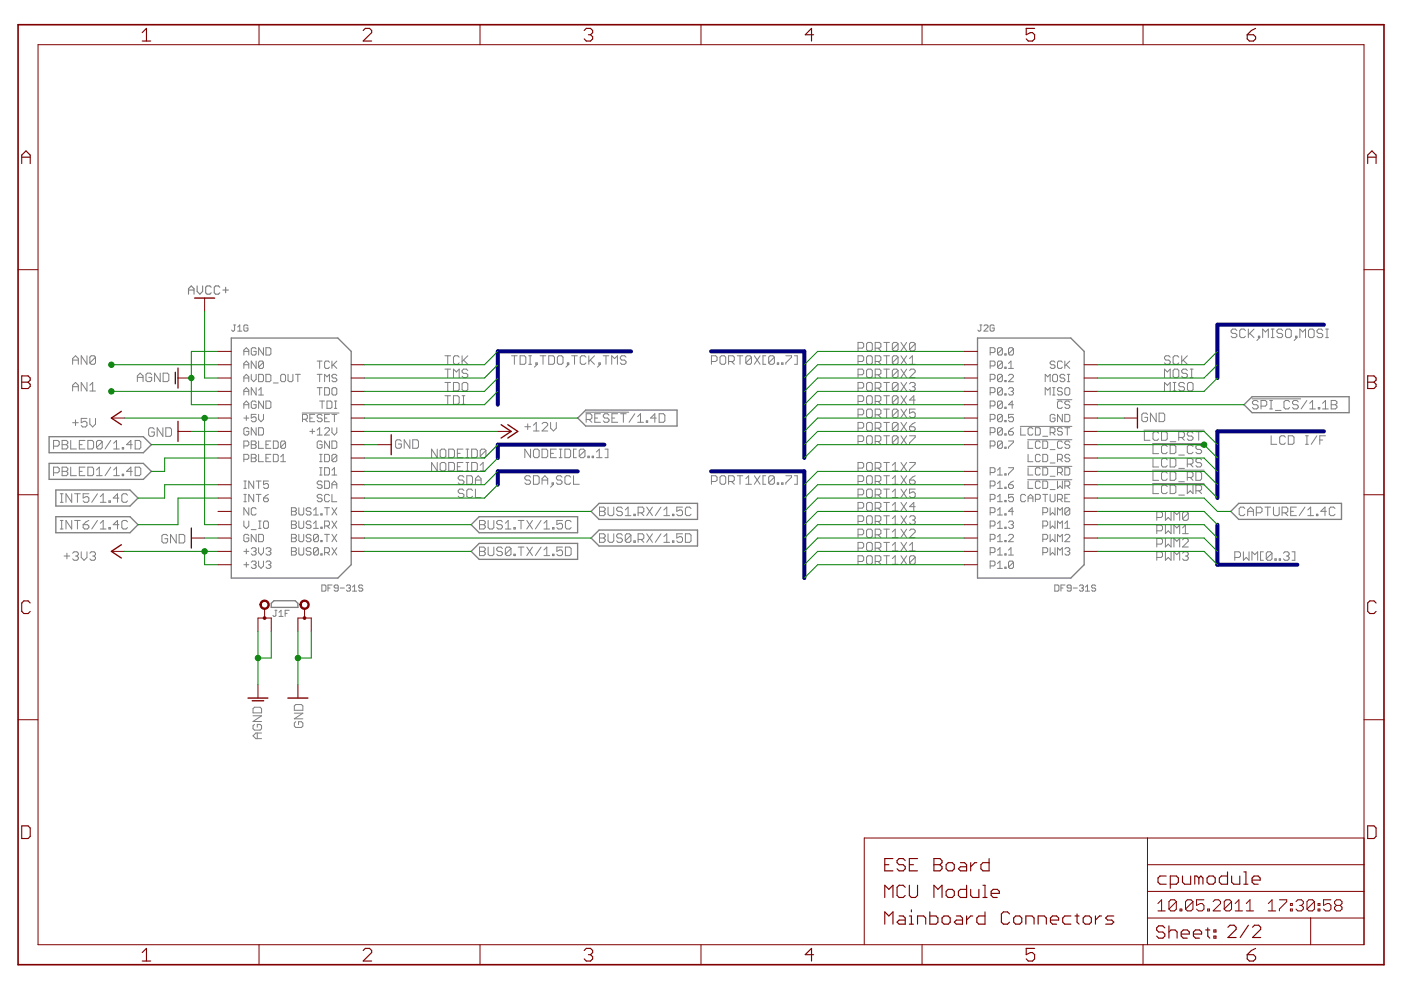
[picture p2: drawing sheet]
<svg xmlns="http://www.w3.org/2000/svg" width="420mm" height="297mm" viewBox="0 0 420 297" stroke-linecap="round" stroke-linejoin="round" font-family="sans-serif">
<g fill="#808080" stroke="#808080" stroke-width=".4">
<path d="M69.4 173.3h31.9z"/>
<path d="M101.3 173.3l4-4z"/>
<path d="M105.3 105.3v64z"/>
<path d="M101.3 101.3l4 4z"/>
<path d="M69.4 101.3h31.9z"/>
<path d="M69.4 101.3v72z"/>
<path d="M81.3 182.1h8z"/>
<path d="M89.3 180.8v1.3z"/>
<path d="M88.5 180.1l.8 .7z"/>
<path d="M82.1 180.1h6.4z"/>
<path d="M81.3 180.8l.8-.7z"/>
<path d="M81.3 180.8v1.3z"/>
<path d="M293.2 173.3h27.9z"/>
<path d="M321.1 173.3l4-4z"/>
<path d="M325.1 105.3v64z"/>
<path d="M321.1 101.3l4 4z"/>
<path d="M293.2 101.3h27.9z"/>
<path d="M293.2 101.3v72z"/>
<path d="M141.3 157.3l2.4-2.4z"/>
<path d="M143.7 154.9h29.5z"/>
<path d="M141.3 157.3l2.4 2.4z"/>
<path d="M143.7 159.7h29.5z"/>
<path d="M173.2 154.9v4.8z"/>
<path d="M41.4 157.3l-2.4 2.4z"/>
<path d="M16.7 159.7h22.3z"/>
<path d="M39 154.9l2.4 2.4z"/>
<path d="M16.7 154.9h22.3z"/>
<path d="M16.7 154.9v4.8z"/>
<path d="M41.4 149.3l-2.4 2.4z"/>
<path d="M16.7 151.7h22.3z"/>
<path d="M39 146.9l2.4 2.4z"/>
<path d="M16.7 146.9h22.3z"/>
<path d="M16.7 146.9v4.8z"/>
<path d="M141.3 165.3l2.4-2.4z"/>
<path d="M143.7 162.9h29.5z"/>
<path d="M141.3 165.3l2.4 2.4z"/>
<path d="M143.7 167.7h29.5z"/>
<path d="M173.2 162.9v4.8z"/>
<path d="M45.4 141.3l-2.4 2.4z"/>
<path d="M14.7 143.7h28.3z"/>
<path d="M43 138.9l2.4 2.4z"/>
<path d="M14.7 138.9h28.3z"/>
<path d="M14.7 138.9v4.8z"/>
<path d="M45.4 133.3l-2.4 2.4z"/>
<path d="M14.7 135.7h28.3z"/>
<path d="M43 130.9l2.4 2.4z"/>
<path d="M14.7 130.9h28.3z"/>
<path d="M14.7 130.9v4.8z"/>
<path d="M373.1 121.3l2.4-2.4z"/>
<path d="M375.5 118.9h29.1z"/>
<path d="M373.1 121.3l2.4 2.4z"/>
<path d="M375.5 123.7h29.1z"/>
<path d="M404.6 118.9v4.8z"/>
<path d="M371.5 150.9l-2.4 2.4z"/>
<path d="M371.5 150.9h30.8z"/>
<path d="M369.1 153.3l2.4 2.4z"/>
<path d="M371.5 155.7h30.8z"/>
<path d="M402.3 150.9v4.8z"/>
<path d="M173.3 125.3l2.4-2.4z"/>
<path d="M175.7 122.9h27.4z"/>
<path d="M173.3 125.3l2.4 2.4z"/>
<path d="M175.7 127.7h27.4z"/>
<path d="M203.1 122.9v4.8z"/>
<path d="M177.3 161.3l2.4-2.4z"/>
<path d="M179.7 158.9h29.5z"/>
<path d="M177.3 161.3l2.4 2.4z"/>
<path d="M179.7 163.7h29.5z"/>
<path d="M209.2 158.9v4.8z"/>
<path d="M179.7 150.9l-2.4 2.4z"/>
<path d="M179.7 150.9h29.5z"/>
<path d="M177.3 153.3l2.4 2.4z"/>
<path d="M179.7 155.7h29.5z"/>
<path d="M209.2 150.9v4.8z"/>
</g>
<g fill="#808080" stroke="#808080" stroke-width=".3">
<path d="M157.4 127.9h1.7z"/>
<path d="M158.3 127v1.8z"/>
<path d="M160 127.5l.8-.9z"/>
<path d="M160.8 126.6v2.6z"/>
<path d="M160 129.2h1.7z"/>
<path d="M162.6 129.2h1.7z"/>
<path d="M164.3 127.5l-1.7 1.7z"/>
<path d="M164.3 127v.5z"/>
<path d="M163.8 126.6l.5 .4z"/>
<path d="M163 126.6h.8z"/>
<path d="M163 126.6l-.4 .4z"/>
<path d="M165.1 126.6v1.7z"/>
<path d="M165.1 128.3l.9 .9z"/>
<path d="M166 129.2l.8-.9z"/>
<path d="M166.8 126.6v1.7z"/>
<path d="M41.2 112.7v1.7z"/>
<path d="M41.2 112.7l.8-.9z"/>
<path d="M42 111.8l.9 .9z"/>
<path d="M42.9 112.7v1.7z"/>
<path d="M41.2 113.1h1.7z"/>
<path d="M45 111.8l.5 .5z"/>
<path d="M44.2 111.8h.8z"/>
<path d="M44.2 111.8l-.4 .5z"/>
<path d="M43.8 112.3v1.7z"/>
<path d="M43.8 114l.4 .4z"/>
<path d="M44.2 114.4h.8z"/>
<path d="M45 114.4l.5-.4z"/>
<path d="M45.5 113.1v.9z"/>
<path d="M44.6 113.1h.9z"/>
<path d="M46.4 111.8v2.6z"/>
<path d="M46.4 111.8l1.6 2.6z"/>
<path d="M48 111.8v2.6z"/>
<path d="M48.9 111.8v2.6z"/>
<path d="M48.9 114.4h1.3z"/>
<path d="M50.6 114l-.4 .4z"/>
<path d="M50.6 112.3v1.7z"/>
<path d="M50.2 111.8l.4 .5z"/>
<path d="M48.9 111.8h1.3z"/>
<path d="M21.8 126.7h1.7z"/>
<path d="M22.6 125.9v1.7z"/>
<path d="M24.4 125.4h1.7z"/>
<path d="M24.4 125.4v1.3z"/>
<path d="M24.4 126.7l.8-.4z"/>
<path d="M25.2 126.3h.5z"/>
<path d="M25.7 126.3l.4 .4z"/>
<path d="M26.1 126.7v.9z"/>
<path d="M26.1 127.6l-.4 .4z"/>
<path d="M24.8 128h.9z"/>
<path d="M24.4 127.6l.4 .4z"/>
<path d="M26.9 125.4v1.7z"/>
<path d="M26.9 127.1l.9 .9z"/>
<path d="M27.8 128l.8-.9z"/>
<path d="M28.6 125.4v1.7z"/>
<path d="M45.8 128.2l.5 .5z"/>
<path d="M45 128.2h.8z"/>
<path d="M44.6 128.7l.4-.5z"/>
<path d="M44.6 128.7v1.6z"/>
<path d="M44.6 130.3l.4 .5z"/>
<path d="M45 130.8h.8z"/>
<path d="M46.3 130.3l-.5 .5z"/>
<path d="M46.3 129.5v.8z"/>
<path d="M45.4 129.5h.9z"/>
<path d="M47.1 128.2v2.6z"/>
<path d="M47.1 128.2l1.8 2.6z"/>
<path d="M48.9 128.2v2.6z"/>
<path d="M49.7 128.2v2.6z"/>
<path d="M49.7 130.8h1.3z"/>
<path d="M51 130.8l.4-.5z"/>
<path d="M51.4 128.7v1.6z"/>
<path d="M51 128.2l.4 .5z"/>
<path d="M49.7 128.2h1.3z"/>
<path d="M19.2 166.7h1.7z"/>
<path d="M20.1 165.8v1.7z"/>
<path d="M21.8 165.8l.4-.4z"/>
<path d="M22.2 165.4h.9z"/>
<path d="M23.1 165.4l.4 .4z"/>
<path d="M23.5 165.8v.4z"/>
<path d="M23.5 166.2l-.4 .5z"/>
<path d="M22.6 166.7h.5z"/>
<path d="M23.1 166.7l.4 .4z"/>
<path d="M23.5 167.1v.4z"/>
<path d="M23.5 167.5l-.4 .4z"/>
<path d="M22.2 167.9h.9z"/>
<path d="M21.8 167.5l.4 .4z"/>
<path d="M24.4 165.4v1.7z"/>
<path d="M24.4 167.1l.8 .8z"/>
<path d="M25.2 167.9l.9-.8z"/>
<path d="M26.1 165.4v1.7z"/>
<path d="M26.9 165.8l.5-.4z"/>
<path d="M27.4 165.4h.8z"/>
<path d="M28.2 165.4l.4 .4z"/>
<path d="M28.6 165.8v.4z"/>
<path d="M28.6 166.2l-.4 .5z"/>
<path d="M27.8 166.7h.4z"/>
<path d="M28.2 166.7l.4 .4z"/>
<path d="M28.6 167.1v.4z"/>
<path d="M28.6 167.5l-.4 .4z"/>
<path d="M27.4 167.9h.8z"/>
<path d="M26.9 167.5l.5 .4z"/>
<path d="M343.7 123.8l.4 .4z"/>
<path d="M342.9 123.8h.8z"/>
<path d="M342.4 124.2l.5-.4z"/>
<path d="M342.4 124.2v1.8z"/>
<path d="M342.4 126l.5 .4z"/>
<path d="M342.9 126.4h.8z"/>
<path d="M343.7 126.4l.4-.4z"/>
<path d="M344.1 125.1v.9z"/>
<path d="M343.3 125.1h.8z"/>
<path d="M345 123.8v2.6z"/>
<path d="M345 123.8l1.7 2.6z"/>
<path d="M346.7 123.8v2.6z"/>
<path d="M347.6 123.8v2.6z"/>
<path d="M347.6 126.4h1.3z"/>
<path d="M348.9 126.4l.4-.4z"/>
<path d="M349.3 124.2v1.8z"/>
<path d="M348.9 123.8l.4 .4z"/>
<path d="M347.6 123.8h1.3z"/>
<path d="M49.8 160.2l.5 .4z"/>
<path d="M49 160.2h.8z"/>
<path d="M48.6 160.6l.4-.4z"/>
<path d="M48.6 160.6v1.7z"/>
<path d="M48.6 162.3l.4 .5z"/>
<path d="M49 162.8h.8z"/>
<path d="M50.3 162.3l-.5 .5z"/>
<path d="M50.3 161.5v.8z"/>
<path d="M49.4 161.5h.9z"/>
<path d="M51.1 160.2v2.6z"/>
<path d="M51.1 160.2l1.8 2.6z"/>
<path d="M52.9 160.2v2.6z"/>
<path d="M53.7 160.2v2.6z"/>
<path d="M53.7 162.8h1.3z"/>
<path d="M55 162.8l.4-.5z"/>
<path d="M55.4 160.6v1.7z"/>
<path d="M55 160.2l.4 .4z"/>
<path d="M53.7 160.2h1.3z"/>
<path d="M119.9 131.8l.5 .4z"/>
<path d="M119.1 131.8h.8z"/>
<path d="M119.1 131.8l-.5 .4z"/>
<path d="M118.6 132.2v1.7z"/>
<path d="M118.6 133.9l.5 .5z"/>
<path d="M119.1 134.4h.8z"/>
<path d="M119.9 134.4l.5-.5z"/>
<path d="M120.4 133.1v.8z"/>
<path d="M119.5 133.1h.9z"/>
<path d="M121.2 131.8v2.6z"/>
<path d="M121.2 131.8l1.7 2.6z"/>
<path d="M122.9 131.8v2.6z"/>
<path d="M123.8 131.8v2.6z"/>
<path d="M123.8 134.4h1.3z"/>
<path d="M125.1 134.4l.4-.5z"/>
<path d="M125.5 132.2v1.7z"/>
<path d="M125.1 131.8l.4 .4z"/>
<path d="M123.8 131.8h1.3z"/>
<path d="M96.5 175.3v1.9z"/>
<path d="M96.5 177.2h1z"/>
<path d="M97.7 176.9l-.2 .3z"/>
<path d="M97.7 175.6v1.3z"/>
<path d="M97.5 175.3l.2 .3z"/>
<path d="M96.5 175.3h1z"/>
<path d="M98.4 175.3v1.9z"/>
<path d="M98.4 175.3h1.2z"/>
<path d="M98.4 176.3h.6z"/>
<path d="M100.2 176.9l.3 .3z"/>
<path d="M100.5 177.2h.6z"/>
<path d="M101.4 176.9l-.3 .3z"/>
<path d="M101.4 175.6v1.3z"/>
<path d="M101.1 175.3l.3 .3z"/>
<path d="M100.5 175.3h.6z"/>
<path d="M100.2 175.6l.3-.3z"/>
<path d="M100.2 175.6v.4z"/>
<path d="M100.2 176l.3 .3z"/>
<path d="M100.5 176.3h.9z"/>
<path d="M102 176.3h1.3z"/>
<path d="M103.9 175.6l.3-.3z"/>
<path d="M104.2 175.3h.6z"/>
<path d="M104.8 175.3l.3 .3z"/>
<path d="M105.1 175.6v.4z"/>
<path d="M104.8 176.3l.3-.3z"/>
<path d="M104.5 176.3h.3z"/>
<path d="M104.8 176.3l.3 .3z"/>
<path d="M105.1 176.6v.3z"/>
<path d="M105.1 176.9l-.3 .3z"/>
<path d="M104.2 177.2h.6z"/>
<path d="M103.9 176.9l.3 .3z"/>
<path d="M105.7 176l.6-.7z"/>
<path d="M106.3 175.3v1.9z"/>
<path d="M105.7 177.2h1.3z"/>
<path d="M108.5 175.3l.3 .3z"/>
<path d="M107.9 175.3h.6z"/>
<path d="M107.9 175.3l-.3 .3z"/>
<path d="M107.6 175.6v.4z"/>
<path d="M107.6 176l.3 .3z"/>
<path d="M107.9 176.3h.6z"/>
<path d="M108.5 176.3l.3 .3z"/>
<path d="M108.8 176.6v.3z"/>
<path d="M108.8 176.9l-.3 .3z"/>
<path d="M107.9 177.2h.6z"/>
<path d="M107.6 176.9l.3 .3z"/>
<path d="M316.3 175.3v1.9z"/>
<path d="M316.3 177.2h.9z"/>
<path d="M317.2 177.2l.4-.3z"/>
<path d="M317.6 175.6v1.3z"/>
<path d="M317.2 175.3l.4 .3z"/>
<path d="M316.3 175.3h.9z"/>
<path d="M318.2 175.3v1.9z"/>
<path d="M318.2 175.3h1.2z"/>
<path d="M318.2 176.3h.6z"/>
<path d="M320 176.9l.3 .3z"/>
<path d="M320.3 177.2h.6z"/>
<path d="M320.9 177.2l.3-.3z"/>
<path d="M321.2 175.6v1.3z"/>
<path d="M320.9 175.3l.3 .3z"/>
<path d="M320.3 175.3h.6z"/>
<path d="M320.3 175.3l-.3 .3z"/>
<path d="M320 175.6v.4z"/>
<path d="M320 176l.3 .3z"/>
<path d="M320.3 176.3h.9z"/>
<path d="M321.9 176.3h1.2z"/>
<path d="M323.7 175.6l.3-.3z"/>
<path d="M324 175.3h.6z"/>
<path d="M324.6 175.3l.3 .3z"/>
<path d="M324.9 175.6v.4z"/>
<path d="M324.9 176l-.3 .3z"/>
<path d="M324.3 176.3h.3z"/>
<path d="M324.6 176.3l.3 .3z"/>
<path d="M324.9 176.6v.3z"/>
<path d="M324.9 176.9l-.3 .3z"/>
<path d="M324 177.2h.6z"/>
<path d="M323.7 176.9l.3 .3z"/>
<path d="M325.5 176l.6-.7z"/>
<path d="M326.1 175.3v1.9z"/>
<path d="M325.5 177.2h1.2z"/>
<path d="M328.3 175.3l.3 .3z"/>
<path d="M327.7 175.3h.6z"/>
<path d="M327.4 175.6l.3-.3z"/>
<path d="M327.4 175.6v.4z"/>
<path d="M327.4 176l.3 .3z"/>
<path d="M327.7 176.3h.6z"/>
<path d="M328.3 176.3l.3 .3z"/>
<path d="M328.6 176.6v.3z"/>
<path d="M328.6 176.9l-.3 .3z"/>
<path d="M327.7 177.2h.6z"/>
<path d="M327.4 176.9l.3 .3z"/>
<path d="M88.7 216.3l-.4 .4z"/>
<path d="M88.3 216.7v.9z"/>
<path d="M88.3 217.6l.4 .4z"/>
<path d="M88.7 218h1.7z"/>
<path d="M90.4 218l.4-.4z"/>
<path d="M90.8 216.7v.9z"/>
<path d="M90.4 216.3l.4 .4z"/>
<path d="M89.5 216.3h.9z"/>
<path d="M89.5 216.3v.9z"/>
<path d="M88.3 215.5h2.5z"/>
<path d="M88.3 215.5l2.5-1.7z"/>
<path d="M88.3 213.8h2.5z"/>
<path d="M88.3 212.9h2.5z"/>
<path d="M90.8 211.6v1.3z"/>
<path d="M90.4 211.2l.4 .4z"/>
<path d="M88.7 211.2h1.7z"/>
<path d="M88.7 211.2l-.4 .4z"/>
<path d="M88.3 211.6v1.3z"/>
<path d="M76.7 221.4h1.7z"/>
<path d="M75.9 220.6l.8 .8z"/>
<path d="M75.9 220.6l.8-.9z"/>
<path d="M76.7 219.7h1.7z"/>
<path d="M77.2 219.7v1.7z"/>
<path d="M76.3 217.1l-.4 .5z"/>
<path d="M75.9 217.6v.8z"/>
<path d="M75.9 218.4l.4 .4z"/>
<path d="M76.3 218.8h1.7z"/>
<path d="M78 218.8l.4-.4z"/>
<path d="M78.4 217.6v.8z"/>
<path d="M78 217.1l.4 .5z"/>
<path d="M77.2 217.1h.8z"/>
<path d="M77.2 217.1v.9z"/>
<path d="M75.9 216.3h2.5z"/>
<path d="M75.9 216.3l2.5-1.8z"/>
<path d="M75.9 214.5h2.5z"/>
<path d="M75.9 213.7h2.5z"/>
<path d="M78.4 212.4v1.3z"/>
<path d="M78 212l.4 .4z"/>
<path d="M76.3 212h1.7z"/>
<path d="M76.3 212l-.4 .4z"/>
<path d="M75.9 212.4v1.3z"/>
<path d="M381.2 130.6v2.6z"/>
<path d="M381.2 133.2h1.7z"/>
<path d="M385.1 130.6l.4 .4z"/>
<path d="M384.2 130.6h.9z"/>
<path d="M383.8 131l.4-.4z"/>
<path d="M383.8 131v1.8z"/>
<path d="M383.8 132.8l.4 .4z"/>
<path d="M384.2 133.2h.9z"/>
<path d="M385.1 133.2l.4-.4z"/>
<path d="M386.4 130.6v2.6z"/>
<path d="M386.4 133.2h1.2z"/>
<path d="M387.6 133.2l.5-.4z"/>
<path d="M388.1 131v1.8z"/>
<path d="M387.6 130.6l.5 .4z"/>
<path d="M386.4 130.6h1.2z"/>
<path d="M391.5 133.2h.9z"/>
<path d="M391.9 130.6v2.6z"/>
<path d="M391.5 130.6h.9z"/>
<path d="M394.9 130.6l-1.7 2.6z"/>
<path d="M395.8 130.6v2.6z"/>
<path d="M395.8 130.6h1.7z"/>
<path d="M395.8 131.9h.9z"/>
<path d="M73.1 169.3h1.5z"/>
<path d="M73.9 168.5v1.5z"/>
<path d="M75.4 168.5l.3-.3z"/>
<path d="M75.7 168.2h.8z"/>
<path d="M76.5 168.2l.3 .3z"/>
<path d="M76.8 168.5v.4z"/>
<path d="M76.8 168.9l-.3 .4z"/>
<path d="M76.1 169.3h.4z"/>
<path d="M76.5 169.3l.3 .3z"/>
<path d="M76.8 169.6v.4z"/>
<path d="M76.8 170l-.3 .4z"/>
<path d="M75.7 170.4h.8z"/>
<path d="M75.4 170l.3 .4z"/>
<path d="M77.6 168.2v1.4z"/>
<path d="M77.6 169.6l.7 .8z"/>
<path d="M79 169.6l-.7 .8z"/>
<path d="M79 168.2v1.4z"/>
<path d="M79.8 168.5l.3-.3z"/>
<path d="M80.1 168.2h.8z"/>
<path d="M80.9 168.2l.3 .3z"/>
<path d="M81.2 168.5v.4z"/>
<path d="M80.9 169.3l.3-.4z"/>
<path d="M80.5 169.3h.4z"/>
<path d="M80.9 169.3l.3 .3z"/>
<path d="M81.2 169.6v.4z"/>
<path d="M81.2 170l-.3 .4z"/>
<path d="M80.1 170.4h.8z"/>
<path d="M79.8 170l.3 .4z"/>
<path d="M73.1 165.3h1.5z"/>
<path d="M73.9 164.5v1.5z"/>
<path d="M75.4 164.5l.3-.3z"/>
<path d="M75.7 164.2h.8z"/>
<path d="M76.5 164.2l.3 .3z"/>
<path d="M76.8 164.5v.4z"/>
<path d="M76.8 164.9l-.3 .4z"/>
<path d="M76.1 165.3h.4z"/>
<path d="M76.5 165.3l.3 .3z"/>
<path d="M76.8 165.6v.4z"/>
<path d="M76.8 166l-.3 .4z"/>
<path d="M75.7 166.4h.8z"/>
<path d="M75.4 166l.3 .4z"/>
<path d="M77.6 164.2v1.4z"/>
<path d="M77.6 165.6l.7 .8z"/>
<path d="M79 165.6l-.7 .8z"/>
<path d="M79 164.2v1.4z"/>
<path d="M79.8 164.5l.3-.3z"/>
<path d="M80.1 164.2h.8z"/>
<path d="M80.9 164.2l.3 .3z"/>
<path d="M81.2 164.5v.4z"/>
<path d="M80.9 165.3l.3-.4z"/>
<path d="M80.5 165.3h.4z"/>
<path d="M80.9 165.3l.3 .3z"/>
<path d="M81.2 165.6v.4z"/>
<path d="M80.9 166.4l.3-.4z"/>
<path d="M80.1 166.4h.8z"/>
<path d="M79.8 166l.3 .4z"/>
<path d="M74.2 160.2l.4 .3z"/>
<path d="M73.5 160.2h.7z"/>
<path d="M73.1 160.5l.4-.3z"/>
<path d="M73.1 160.5v1.5z"/>
<path d="M73.1 162l.4 .4z"/>
<path d="M73.5 162.4h.7z"/>
<path d="M74.2 162.4l.4-.4z"/>
<path d="M74.6 161.3v.7z"/>
<path d="M73.9 161.3h.7z"/>
<path d="M75.4 160.2v2.2z"/>
<path d="M75.4 160.2l1.4 2.2z"/>
<path d="M76.8 160.2v2.2z"/>
<path d="M77.6 160.2v2.2z"/>
<path d="M77.6 162.4h1.1z"/>
<path d="M78.7 162.4l.3-.4z"/>
<path d="M79 160.5v1.5z"/>
<path d="M78.7 160.2l.3 .3z"/>
<path d="M77.6 160.2h1.1z"/>
<path d="M73.1 156.2v1.4z"/>
<path d="M73.1 157.6l.8 .8z"/>
<path d="M73.9 158.4l.7-.8z"/>
<path d="M74.6 156.2v1.4z"/>
<path d="M75.4 158.7h1.4z"/>
<path d="M77.6 158.4h.7z"/>
<path d="M77.9 156.2v2.2z"/>
<path d="M77.6 156.2h.7z"/>
<path d="M79.4 156.2h.7z"/>
<path d="M79.4 156.2l-.4 .3z"/>
<path d="M79 156.5v1.5z"/>
<path d="M79 158l.4 .4z"/>
<path d="M79.4 158.4h.7z"/>
<path d="M80.1 158.4l.4-.4z"/>
<path d="M80.5 156.5v1.5z"/>
<path d="M80.1 156.2l.4 .3z"/>
<path d="M73.1 152.2v2.2z"/>
<path d="M73.1 152.2l1.5 2.2z"/>
<path d="M74.6 152.2v2.2z"/>
<path d="M76.5 152.2l.3 .3z"/>
<path d="M75.7 152.2h.8z"/>
<path d="M75.7 152.2l-.3 .3z"/>
<path d="M75.4 152.5v1.5z"/>
<path d="M75.4 154l.3 .4z"/>
<path d="M75.7 154.4h.8z"/>
<path d="M76.5 154.4l.3-.4z"/>
<path d="M73.1 150.4h.8z"/>
<path d="M73.5 148.2v2.2z"/>
<path d="M73.1 148.2h.8z"/>
<path d="M74.6 148.2v2.2z"/>
<path d="M74.6 148.2l1.5 2.2z"/>
<path d="M76.1 148.2v2.2z"/>
<path d="M77.6 148.2v2.2z"/>
<path d="M76.8 148.2h1.5z"/>
<path d="M79.8 148.5l.7-.3z"/>
<path d="M79.8 148.5l-.8 .8z"/>
<path d="M79 149.3v.7z"/>
<path d="M79 150l.4 .4z"/>
<path d="M79.4 150.4h.7z"/>
<path d="M80.1 150.4l.4-.4z"/>
<path d="M80.5 149.6v.4z"/>
<path d="M80.1 149.3l.4 .3z"/>
<path d="M79 149.3h1.1z"/>
<path d="M73.1 146.4h.8z"/>
<path d="M73.5 144.2v2.2z"/>
<path d="M73.1 144.2h.8z"/>
<path d="M74.6 144.2v2.2z"/>
<path d="M74.6 144.2l1.5 2.2z"/>
<path d="M76.1 144.2v2.2z"/>
<path d="M77.6 144.2v2.2z"/>
<path d="M76.8 144.2h1.5z"/>
<path d="M79 144.2h1.5z"/>
<path d="M79 144.2v1.1z"/>
<path d="M79 145.3l.8-.4z"/>
<path d="M79.8 144.9h.3z"/>
<path d="M80.1 144.9l.4 .4z"/>
<path d="M80.5 145.3v.7z"/>
<path d="M80.1 146.4l.4-.4z"/>
<path d="M79.4 146.4h.7z"/>
<path d="M79 146l.4 .4z"/>
<path d="M73.1 136.2v2.2z"/>
<path d="M73.1 136.2h1.1z"/>
<path d="M74.2 136.2l.4 .4z"/>
<path d="M74.6 136.6v.7z"/>
<path d="M74.2 137.7l.4-.4z"/>
<path d="M73.1 137.7h1.1z"/>
<path d="M75.4 136.2v2.2z"/>
<path d="M75.4 136.2h1.1z"/>
<path d="M76.5 136.2l.3 .4z"/>
<path d="M76.8 136.6v.3z"/>
<path d="M76.8 136.9l-.3 .4z"/>
<path d="M76.5 137.3l.3 .4z"/>
<path d="M76.8 137.7v.3z"/>
<path d="M76.8 138l-.3 .4z"/>
<path d="M75.4 138.4h1.1z"/>
<path d="M75.4 137.3h1.1z"/>
<path d="M77.6 136.2v2.2z"/>
<path d="M77.6 138.4h1.4z"/>
<path d="M79.8 136.2h1.4z"/>
<path d="M79.8 136.2v2.2z"/>
<path d="M79.8 138.4h1.4z"/>
<path d="M79.8 137.3h.7z"/>
<path d="M82 136.2v2.2z"/>
<path d="M82 138.4h1.1z"/>
<path d="M83.4 138l-.3 .4z"/>
<path d="M83.4 136.6v1.4z"/>
<path d="M83.1 136.2l.3 .4z"/>
<path d="M82 136.2h1.1z"/>
<path d="M84.2 136.9l.7-.7z"/>
<path d="M84.9 136.2v2.2z"/>
<path d="M84.2 138.4h1.4z"/>
<path d="M73.1 132.2v2.2z"/>
<path d="M73.1 132.2h1.1z"/>
<path d="M74.2 132.2l.4 .4z"/>
<path d="M74.6 132.6v.7z"/>
<path d="M74.6 133.3l-.4 .4z"/>
<path d="M73.1 133.7h1.1z"/>
<path d="M75.4 132.2v2.2z"/>
<path d="M75.4 132.2h1.1z"/>
<path d="M76.5 132.2l.3 .4z"/>
<path d="M76.8 132.6v.3z"/>
<path d="M76.8 132.9l-.3 .4z"/>
<path d="M76.5 133.3l.3 .4z"/>
<path d="M76.8 133.7v.3z"/>
<path d="M76.8 134l-.3 .4z"/>
<path d="M75.4 134.4h1.1z"/>
<path d="M75.4 133.3h1.1z"/>
<path d="M77.6 132.2v2.2z"/>
<path d="M77.6 134.4h1.4z"/>
<path d="M79.8 132.2h1.4z"/>
<path d="M79.8 132.2v2.2z"/>
<path d="M79.8 134.4h1.4z"/>
<path d="M79.8 133.3h.7z"/>
<path d="M82 132.2v2.2z"/>
<path d="M82 134.4h1.1z"/>
<path d="M83.1 134.4l.3-.4z"/>
<path d="M83.4 132.6v1.4z"/>
<path d="M83.1 132.2l.3 .4z"/>
<path d="M82 132.2h1.1z"/>
<path d="M84.2 132.6v1.4z"/>
<path d="M84.5 132.2l-.3 .4z"/>
<path d="M84.5 132.2h.8z"/>
<path d="M85.3 132.2l.3 .4z"/>
<path d="M85.6 132.6v1.4z"/>
<path d="M85.3 134.4l.3-.4z"/>
<path d="M84.5 134.4h.8z"/>
<path d="M84.2 134l.3 .4z"/>
<path d="M84.2 134l1.4-1.4z"/>
<path d="M74.2 128.2l.4 .4z"/>
<path d="M73.5 128.2h.7z"/>
<path d="M73.1 128.6l.4-.4z"/>
<path d="M73.1 128.6v1.4z"/>
<path d="M73.1 130l.4 .4z"/>
<path d="M73.5 130.4h.7z"/>
<path d="M74.2 130.4l.4-.4z"/>
<path d="M74.6 129.3v.7z"/>
<path d="M73.9 129.3h.7z"/>
<path d="M75.4 128.2v2.2z"/>
<path d="M75.4 128.2l1.4 2.2z"/>
<path d="M76.8 128.2v2.2z"/>
<path d="M77.6 128.2v2.2z"/>
<path d="M77.6 130.4h1.1z"/>
<path d="M79 130l-.3 .4z"/>
<path d="M79 128.6v1.4z"/>
<path d="M78.7 128.2l.3 .4z"/>
<path d="M77.6 128.2h1.1z"/>
<path d="M73.1 125.3h1.5z"/>
<path d="M73.9 124.6v1.4z"/>
<path d="M75.4 124.2h1.4z"/>
<path d="M75.4 124.2v1.1z"/>
<path d="M75.4 125.3l.7-.4z"/>
<path d="M76.1 124.9h.4z"/>
<path d="M76.5 124.9l.3 .4z"/>
<path d="M76.8 125.3v.7z"/>
<path d="M76.8 126l-.3 .4z"/>
<path d="M75.7 126.4h.8z"/>
<path d="M75.4 126l.3 .4z"/>
<path d="M77.6 124.2v1.5z"/>
<path d="M77.6 125.7l.7 .7z"/>
<path d="M79 125.7l-.7 .7z"/>
<path d="M79 124.2v1.5z"/>
<path d="M73.1 120.9v1.5z"/>
<path d="M73.1 120.9l.8-.7z"/>
<path d="M73.9 120.2l.7 .7z"/>
<path d="M74.6 120.9v1.5z"/>
<path d="M73.1 121.3h1.5z"/>
<path d="M76.5 120.2l.3 .4z"/>
<path d="M75.7 120.2h.8z"/>
<path d="M75.7 120.2l-.3 .4z"/>
<path d="M75.4 120.6v1.4z"/>
<path d="M75.4 122l.3 .4z"/>
<path d="M75.7 122.4h.8z"/>
<path d="M76.5 122.4l.3-.4z"/>
<path d="M76.8 121.3v.7z"/>
<path d="M76.1 121.3h.7z"/>
<path d="M77.6 120.2v2.2z"/>
<path d="M77.6 120.2l1.4 2.2z"/>
<path d="M79 120.2v2.2z"/>
<path d="M79.8 120.2v2.2z"/>
<path d="M79.8 122.4h1.1z"/>
<path d="M80.9 122.4l.3-.4z"/>
<path d="M81.2 120.6v1.4z"/>
<path d="M80.9 120.2l.3 .4z"/>
<path d="M79.8 120.2h1.1z"/>
<path d="M73.1 116.9v1.5z"/>
<path d="M73.1 116.9l.8-.7z"/>
<path d="M73.9 116.2l.7 .7z"/>
<path d="M74.6 116.9v1.5z"/>
<path d="M73.1 117.3h1.5z"/>
<path d="M75.4 116.2v2.2z"/>
<path d="M75.4 116.2l1.4 2.2z"/>
<path d="M76.8 116.2v2.2z"/>
<path d="M77.6 116.9l.7-.7z"/>
<path d="M78.3 116.2v2.2z"/>
<path d="M77.6 118.4h1.4z"/>
<path d="M73.1 112.9v1.5z"/>
<path d="M73.1 112.9l.8-.7z"/>
<path d="M73.9 112.2l.7 .7z"/>
<path d="M74.6 112.9v1.5z"/>
<path d="M73.1 113.3h1.5z"/>
<path d="M75.4 112.2v1.5z"/>
<path d="M75.4 113.7l.7 .7z"/>
<path d="M76.1 114.4l.7-.7z"/>
<path d="M76.8 112.2v1.5z"/>
<path d="M77.6 112.2v2.2z"/>
<path d="M77.6 114.4h1.1z"/>
<path d="M78.7 114.4l.3-.4z"/>
<path d="M79 112.6v1.4z"/>
<path d="M78.7 112.2l.3 .4z"/>
<path d="M77.6 112.2h1.1z"/>
<path d="M79.8 112.2v2.2z"/>
<path d="M79.8 114.4h1.1z"/>
<path d="M80.9 114.4l.3-.4z"/>
<path d="M81.2 112.6v1.4z"/>
<path d="M80.9 112.2l.3 .4z"/>
<path d="M79.8 112.2h1.1z"/>
<path d="M82 114.8h1.4z"/>
<path d="M84.5 112.2h.8z"/>
<path d="M84.5 112.2l-.3 .4z"/>
<path d="M84.2 112.6v1.4z"/>
<path d="M84.2 114l.3 .4z"/>
<path d="M84.5 114.4h.8z"/>
<path d="M85.3 114.4l.3-.4z"/>
<path d="M85.6 112.6v1.4z"/>
<path d="M85.3 112.2l.3 .4z"/>
<path d="M86.4 112.2v1.8z"/>
<path d="M86.4 114l.4 .4z"/>
<path d="M86.8 114.4h.7z"/>
<path d="M87.8 114l-.3 .4z"/>
<path d="M87.8 112.2v1.8z"/>
<path d="M89.3 112.2v2.2z"/>
<path d="M88.6 112.2h1.5z"/>
<path d="M73.1 108.9v1.5z"/>
<path d="M73.1 108.9l.8-.7z"/>
<path d="M73.9 108.2l.7 .7z"/>
<path d="M74.6 108.9v1.5z"/>
<path d="M73.1 109.3h1.5z"/>
<path d="M75.4 108.2v2.2z"/>
<path d="M75.4 108.2l1.4 2.2z"/>
<path d="M76.8 108.2v2.2z"/>
<path d="M77.6 108.6v1.4z"/>
<path d="M77.6 108.6l.3-.4z"/>
<path d="M77.9 108.2h.8z"/>
<path d="M78.7 108.2l.3 .4z"/>
<path d="M79 108.6v1.4z"/>
<path d="M79 110l-.3 .4z"/>
<path d="M77.9 110.4h.8z"/>
<path d="M77.6 110l.3 .4z"/>
<path d="M77.6 110l1.4-1.4z"/>
<path d="M73.1 104.9v1.5z"/>
<path d="M73.1 104.9l.8-.7z"/>
<path d="M73.9 104.2l.7 .7z"/>
<path d="M74.6 104.9v1.5z"/>
<path d="M73.1 105.3h1.5z"/>
<path d="M76.5 104.2l.3 .4z"/>
<path d="M75.7 104.2h.8z"/>
<path d="M75.4 104.6l.3-.4z"/>
<path d="M75.4 104.6v1.4z"/>
<path d="M75.4 106l.3 .4z"/>
<path d="M75.7 106.4h.8z"/>
<path d="M76.8 106l-.3 .4z"/>
<path d="M76.8 105.3v.7z"/>
<path d="M76.1 105.3h.7z"/>
<path d="M77.6 104.2v2.2z"/>
<path d="M77.6 104.2l1.4 2.2z"/>
<path d="M79 104.2v2.2z"/>
<path d="M79.8 104.2v2.2z"/>
<path d="M79.8 106.4h1.1z"/>
<path d="M80.9 106.4l.3-.4z"/>
<path d="M81.2 104.6v1.4z"/>
<path d="M80.9 104.2l.3 .4z"/>
<path d="M79.8 104.2h1.1z"/>
<path d="M95.9 108.2v2.2z"/>
<path d="M95.1 108.2h1.5z"/>
<path d="M98.4 108.2l.4 .4z"/>
<path d="M97.7 108.2h.7z"/>
<path d="M97.7 108.2l-.4 .4z"/>
<path d="M97.3 108.6v1.4z"/>
<path d="M97.3 110l.4 .4z"/>
<path d="M97.7 110.4h.7z"/>
<path d="M98.8 110l-.4 .4z"/>
<path d="M99.5 108.2v2.2z"/>
<path d="M99.5 109.7l1.5-1.5z"/>
<path d="M99.9 109.3l1.1 1.1z"/>
<path d="M95.9 112.2v2.2z"/>
<path d="M95.1 112.2h1.5z"/>
<path d="M97.3 112.2v2.2z"/>
<path d="M97.3 112.2l.8 .7z"/>
<path d="M98.8 112.2l-.7 .7z"/>
<path d="M98.8 112.2v2.2z"/>
<path d="M100.6 112.2l.4 .4z"/>
<path d="M99.9 112.2h.7z"/>
<path d="M99.9 112.2l-.4 .4z"/>
<path d="M99.5 112.6v.3z"/>
<path d="M99.5 112.9l.4 .4z"/>
<path d="M99.9 113.3h.7z"/>
<path d="M100.6 113.3l.4 .4z"/>
<path d="M101 113.7v.3z"/>
<path d="M101 114l-.4 .4z"/>
<path d="M99.9 114.4h.7z"/>
<path d="M99.5 114l.4 .4z"/>
<path d="M95.9 116.2v2.2z"/>
<path d="M95.1 116.2h1.5z"/>
<path d="M97.3 116.2v2.2z"/>
<path d="M97.3 118.4h1.1z"/>
<path d="M98.4 118.4l.4-.4z"/>
<path d="M98.8 116.6v1.4z"/>
<path d="M98.4 116.2l.4 .4z"/>
<path d="M97.3 116.2h1.1z"/>
<path d="M99.9 116.2h.7z"/>
<path d="M99.9 116.2l-.4 .4z"/>
<path d="M99.5 116.6v1.4z"/>
<path d="M99.5 118l.4 .4z"/>
<path d="M99.9 118.4h.7z"/>
<path d="M100.6 118.4l.4-.4z"/>
<path d="M101 116.6v1.4z"/>
<path d="M100.6 116.2l.4 .4z"/>
<path d="M96.6 120.2v2.2z"/>
<path d="M95.9 120.2h1.4z"/>
<path d="M98.1 120.2v2.2z"/>
<path d="M98.1 122.4h1.1z"/>
<path d="M99.2 122.4l.3-.4z"/>
<path d="M99.5 120.6v1.4z"/>
<path d="M99.2 120.2l.3 .4z"/>
<path d="M98.1 120.2h1.1z"/>
<path d="M100.3 122.4h.7z"/>
<path d="M100.6 120.2v2.2z"/>
<path d="M100.3 120.2h.7z"/>
<path d="M90.6 123.8h11.1z"/>
<path d="M90.7 124.2v2.2z"/>
<path d="M90.7 124.2h1.1z"/>
<path d="M91.8 124.2l.4 .4z"/>
<path d="M92.2 124.6v.7z"/>
<path d="M92.2 125.3l-.4 .4z"/>
<path d="M90.7 125.7h1.1z"/>
<path d="M91.4 125.7l.8 .7z"/>
<path d="M92.9 124.2h1.5z"/>
<path d="M92.9 124.2v2.2z"/>
<path d="M92.9 126.4h1.5z"/>
<path d="M92.9 125.3h.8z"/>
<path d="M96.2 124.2l.4 .4z"/>
<path d="M95.5 124.2h.7z"/>
<path d="M95.1 124.6l.4-.4z"/>
<path d="M95.1 124.6v.3z"/>
<path d="M95.1 124.9l.4 .4z"/>
<path d="M95.5 125.3h.7z"/>
<path d="M96.2 125.3l.4 .4z"/>
<path d="M96.6 125.7v.3z"/>
<path d="M96.6 126l-.4 .4z"/>
<path d="M95.5 126.4h.7z"/>
<path d="M95.1 126l.4 .4z"/>
<path d="M97.3 124.2h1.5z"/>
<path d="M97.3 124.2v2.2z"/>
<path d="M97.3 126.4h1.5z"/>
<path d="M97.3 125.3h.8z"/>
<path d="M100.3 124.2v2.2z"/>
<path d="M99.5 124.2h1.5z"/>
<path d="M92.9 129.3h1.5z"/>
<path d="M93.7 128.6v1.4z"/>
<path d="M95.1 128.9l.8-.7z"/>
<path d="M95.9 128.2v2.2z"/>
<path d="M95.1 130.4h1.5z"/>
<path d="M97.3 130.4h1.5z"/>
<path d="M98.8 128.9l-1.5 1.5z"/>
<path d="M98.8 128.6v.3z"/>
<path d="M98.4 128.2l.4 .4z"/>
<path d="M97.7 128.2h.7z"/>
<path d="M97.7 128.2l-.4 .4z"/>
<path d="M99.5 128.2v1.5z"/>
<path d="M99.5 129.7l.8 .7z"/>
<path d="M101 129.7l-.7 .7z"/>
<path d="M101 128.2v1.5z"/>
<path d="M96.2 132.2l.4 .4z"/>
<path d="M95.5 132.2h.7z"/>
<path d="M95.5 132.2l-.4 .4z"/>
<path d="M95.1 132.6v1.4z"/>
<path d="M95.1 134l.4 .4z"/>
<path d="M95.5 134.4h.7z"/>
<path d="M96.2 134.4l.4-.4z"/>
<path d="M96.6 133.3v.7z"/>
<path d="M95.9 133.3h.7z"/>
<path d="M97.3 132.2v2.2z"/>
<path d="M97.3 132.2l1.5 2.2z"/>
<path d="M98.8 132.2v2.2z"/>
<path d="M99.5 132.2v2.2z"/>
<path d="M99.5 134.4h1.1z"/>
<path d="M100.6 134.4l.4-.4z"/>
<path d="M101 132.6v1.4z"/>
<path d="M100.6 132.2l.4 .4z"/>
<path d="M99.5 132.2h1.1z"/>
<path d="M95.9 138.4h.7z"/>
<path d="M96.2 136.2v2.2z"/>
<path d="M95.9 136.2h.7z"/>
<path d="M97.3 136.2v2.2z"/>
<path d="M97.3 138.4h1.1z"/>
<path d="M98.8 138l-.4 .4z"/>
<path d="M98.8 136.6v1.4z"/>
<path d="M98.4 136.2l.4 .4z"/>
<path d="M97.3 136.2h1.1z"/>
<path d="M99.5 136.6v1.4z"/>
<path d="M99.9 136.2l-.4 .4z"/>
<path d="M99.9 136.2h.7z"/>
<path d="M100.6 136.2l.4 .4z"/>
<path d="M101 136.6v1.4z"/>
<path d="M101 138l-.4 .4z"/>
<path d="M99.9 138.4h.7z"/>
<path d="M99.5 138l.4 .4z"/>
<path d="M99.5 138l1.5-1.4z"/>
<path d="M95.9 142.4h.7z"/>
<path d="M96.2 140.2v2.2z"/>
<path d="M95.9 140.2h.7z"/>
<path d="M97.3 140.2v2.2z"/>
<path d="M97.3 142.4h1.1z"/>
<path d="M98.8 142l-.4 .4z"/>
<path d="M98.8 140.5v1.5z"/>
<path d="M98.4 140.2l.4 .3z"/>
<path d="M97.3 140.2h1.1z"/>
<path d="M100.3 140.2l-.8 .7z"/>
<path d="M100.3 140.2v2.2z"/>
<path d="M99.5 142.4h1.5z"/>
<path d="M96.2 144.2l.4 .3z"/>
<path d="M95.5 144.2h.7z"/>
<path d="M95.1 144.5l.4-.3z"/>
<path d="M95.1 144.5v.4z"/>
<path d="M95.1 144.9l.4 .4z"/>
<path d="M95.5 145.3h.7z"/>
<path d="M96.2 145.3l.4 .3z"/>
<path d="M96.6 145.6v.4z"/>
<path d="M96.2 146.4l.4-.4z"/>
<path d="M95.5 146.4h.7z"/>
<path d="M95.1 146l.4 .4z"/>
<path d="M97.3 144.2v2.2z"/>
<path d="M97.3 146.4h1.1z"/>
<path d="M98.4 146.4l.4-.4z"/>
<path d="M98.8 144.5v1.5z"/>
<path d="M98.4 144.2l.4 .3z"/>
<path d="M97.3 144.2h1.1z"/>
<path d="M99.5 144.9v1.5z"/>
<path d="M99.5 144.9l.8-.7z"/>
<path d="M100.3 144.2l.7 .7z"/>
<path d="M101 144.9v1.5z"/>
<path d="M99.5 145.3h1.5z"/>
<path d="M96.2 148.2l.4 .3z"/>
<path d="M95.5 148.2h.7z"/>
<path d="M95.1 148.5l.4-.3z"/>
<path d="M95.1 148.5v.4z"/>
<path d="M95.1 148.9l.4 .4z"/>
<path d="M95.5 149.3h.7z"/>
<path d="M96.2 149.3l.4 .3z"/>
<path d="M96.6 149.6v.4z"/>
<path d="M96.2 150.4l.4-.4z"/>
<path d="M95.5 150.4h.7z"/>
<path d="M95.1 150l.4 .4z"/>
<path d="M98.4 148.2l.4 .3z"/>
<path d="M97.7 148.2h.7z"/>
<path d="M97.7 148.2l-.4 .3z"/>
<path d="M97.3 148.5v1.5z"/>
<path d="M97.3 150l.4 .4z"/>
<path d="M97.7 150.4h.7z"/>
<path d="M98.8 150l-.4 .4z"/>
<path d="M99.5 148.2v2.2z"/>
<path d="M99.5 150.4h1.5z"/>
<path d="M87.4 152.2v2.2z"/>
<path d="M87.4 152.2h1.1z"/>
<path d="M88.5 152.2l.4 .3z"/>
<path d="M88.9 152.5v.4z"/>
<path d="M88.5 153.3l.4-.4z"/>
<path d="M88.5 153.3l.4 .3z"/>
<path d="M88.9 153.6v.4z"/>
<path d="M88.5 154.4l.4-.4z"/>
<path d="M87.4 154.4h1.1z"/>
<path d="M87.4 153.3h1.1z"/>
<path d="M89.6 152.2v1.8z"/>
<path d="M89.6 154l.4 .4z"/>
<path d="M90 154.4h.7z"/>
<path d="M90.7 154.4l.4-.4z"/>
<path d="M91.1 152.2v1.8z"/>
<path d="M92.9 152.2l.4 .3z"/>
<path d="M92.2 152.2h.7z"/>
<path d="M92.2 152.2l-.4 .3z"/>
<path d="M91.8 152.5v.4z"/>
<path d="M91.8 152.9l.4 .4z"/>
<path d="M92.2 153.3h.7z"/>
<path d="M92.9 153.3l.4 .3z"/>
<path d="M93.3 153.6v.4z"/>
<path d="M92.9 154.4l.4-.4z"/>
<path d="M92.2 154.4h.7z"/>
<path d="M91.8 154l.4 .4z"/>
<path d="M94 152.9l.8-.7z"/>
<path d="M94.8 152.2v2.2z"/>
<path d="M94 154.4h1.5z"/>
<path d="M96.2 154v.4z"/>
<path d="M96.2 154h.4z"/>
<path d="M96.6 154v.4z"/>
<path d="M96.2 154.4h.4z"/>
<path d="M98.1 152.2v2.2z"/>
<path d="M97.3 152.2h1.5z"/>
<path d="M99.5 152.2l1.5 2.2z"/>
<path d="M101 152.2l-1.5 2.2z"/>
<path d="M87.4 156.2v2.2z"/>
<path d="M87.4 156.2h1.1z"/>
<path d="M88.5 156.2l.4 .3z"/>
<path d="M88.9 156.5v.4z"/>
<path d="M88.5 157.3l.4-.4z"/>
<path d="M88.5 157.3l.4 .3z"/>
<path d="M88.9 157.6v.4z"/>
<path d="M88.5 158.4l.4-.4z"/>
<path d="M87.4 158.4h1.1z"/>
<path d="M87.4 157.3h1.1z"/>
<path d="M89.6 156.2v1.8z"/>
<path d="M89.6 158l.4 .4z"/>
<path d="M90 158.4h.7z"/>
<path d="M90.7 158.4l.4-.4z"/>
<path d="M91.1 156.2v1.8z"/>
<path d="M92.9 156.2l.4 .3z"/>
<path d="M92.2 156.2h.7z"/>
<path d="M92.2 156.2l-.4 .3z"/>
<path d="M91.8 156.5v.4z"/>
<path d="M91.8 156.9l.4 .4z"/>
<path d="M92.2 157.3h.7z"/>
<path d="M92.9 157.3l.4 .3z"/>
<path d="M93.3 157.6v.4z"/>
<path d="M93.3 158l-.4 .4z"/>
<path d="M92.2 158.4h.7z"/>
<path d="M91.8 158l.4 .4z"/>
<path d="M94 156.9l.8-.7z"/>
<path d="M94.8 156.2v2.2z"/>
<path d="M94 158.4h1.5z"/>
<path d="M96.2 158v.4z"/>
<path d="M96.2 158h.4z"/>
<path d="M96.6 158v.4z"/>
<path d="M96.2 158.4h.4z"/>
<path d="M97.3 156.2v2.2z"/>
<path d="M97.3 156.2h1.1z"/>
<path d="M98.4 156.2l.4 .3z"/>
<path d="M98.8 156.5v.8z"/>
<path d="M98.8 157.3l-.4 .3z"/>
<path d="M97.3 157.6h1.1z"/>
<path d="M98.1 157.6l.7 .8z"/>
<path d="M99.5 156.2l1.5 2.2z"/>
<path d="M101 156.2l-1.5 2.2z"/>
<path d="M87.4 160.2v2.2z"/>
<path d="M87.4 160.2h1.1z"/>
<path d="M88.5 160.2l.4 .3z"/>
<path d="M88.9 160.5v.4z"/>
<path d="M88.5 161.3l.4-.4z"/>
<path d="M88.5 161.3l.4 .3z"/>
<path d="M88.9 161.6v.4z"/>
<path d="M88.5 162.4l.4-.4z"/>
<path d="M87.4 162.4h1.1z"/>
<path d="M87.4 161.3h1.1z"/>
<path d="M89.6 160.2v1.8z"/>
<path d="M89.6 162l.4 .4z"/>
<path d="M90 162.4h.7z"/>
<path d="M90.7 162.4l.4-.4z"/>
<path d="M91.1 160.2v1.8z"/>
<path d="M92.9 160.2l.4 .3z"/>
<path d="M92.2 160.2h.7z"/>
<path d="M92.2 160.2l-.4 .3z"/>
<path d="M91.8 160.5v.4z"/>
<path d="M91.8 160.9l.4 .4z"/>
<path d="M92.2 161.3h.7z"/>
<path d="M92.9 161.3l.4 .3z"/>
<path d="M93.3 161.6v.4z"/>
<path d="M93.3 162l-.4 .4z"/>
<path d="M92.2 162.4h.7z"/>
<path d="M91.8 162l.4 .4z"/>
<path d="M94 160.5v1.5z"/>
<path d="M94 160.5l.4-.3z"/>
<path d="M94.4 160.2h.7z"/>
<path d="M95.1 160.2l.4 .3z"/>
<path d="M95.5 160.5v1.5z"/>
<path d="M95.5 162l-.4 .4z"/>
<path d="M94.4 162.4h.7z"/>
<path d="M94 162l.4 .4z"/>
<path d="M95.5 160.5l-1.5 1.5z"/>
<path d="M96.2 162v.4z"/>
<path d="M96.2 162h.4z"/>
<path d="M96.6 162v.4z"/>
<path d="M96.2 162.4h.4z"/>
<path d="M98.1 160.2v2.2z"/>
<path d="M97.3 160.2h1.5z"/>
<path d="M99.5 160.2l1.5 2.2z"/>
<path d="M101 160.2l-1.5 2.2z"/>
<path d="M87.4 164.2v2.2z"/>
<path d="M87.4 164.2h1.1z"/>
<path d="M88.5 164.2l.4 .3z"/>
<path d="M88.9 164.5v.4z"/>
<path d="M88.5 165.3l.4-.4z"/>
<path d="M88.5 165.3l.4 .3z"/>
<path d="M88.9 165.6v.4z"/>
<path d="M88.5 166.4l.4-.4z"/>
<path d="M87.4 166.4h1.1z"/>
<path d="M87.4 165.3h1.1z"/>
<path d="M89.6 164.2v1.8z"/>
<path d="M89.6 166l.4 .4z"/>
<path d="M90 166.4h.7z"/>
<path d="M90.7 166.4l.4-.4z"/>
<path d="M91.1 164.2v1.8z"/>
<path d="M92.9 164.2l.4 .3z"/>
<path d="M92.2 164.2h.7z"/>
<path d="M92.2 164.2l-.4 .3z"/>
<path d="M91.8 164.5v.4z"/>
<path d="M91.8 164.9l.4 .4z"/>
<path d="M92.2 165.3h.7z"/>
<path d="M92.9 165.3l.4 .3z"/>
<path d="M93.3 165.6v.4z"/>
<path d="M93.3 166l-.4 .4z"/>
<path d="M92.2 166.4h.7z"/>
<path d="M91.8 166l.4 .4z"/>
<path d="M94 164.5v1.5z"/>
<path d="M94 164.5l.4-.3z"/>
<path d="M94.4 164.2h.7z"/>
<path d="M95.1 164.2l.4 .3z"/>
<path d="M95.5 164.5v1.5z"/>
<path d="M95.5 166l-.4 .4z"/>
<path d="M94.4 166.4h.7z"/>
<path d="M94 166l.4 .4z"/>
<path d="M95.5 164.5l-1.5 1.5z"/>
<path d="M96.2 166v.4z"/>
<path d="M96.2 166h.4z"/>
<path d="M96.6 166v.4z"/>
<path d="M96.2 166.4h.4z"/>
<path d="M97.3 164.2v2.2z"/>
<path d="M97.3 164.2h1.1z"/>
<path d="M98.4 164.2l.4 .3z"/>
<path d="M98.8 164.5v.8z"/>
<path d="M98.8 165.3l-.4 .3z"/>
<path d="M97.3 165.6h1.1z"/>
<path d="M98.1 165.6l.7 .8z"/>
<path d="M99.5 164.2l1.5 2.2z"/>
<path d="M101 164.2l-1.5 2.2z"/>
<path d="M69.4 98.9l.3 .4z"/>
<path d="M69.7 99.3h.4z"/>
<path d="M70.4 98.9l-.3 .4z"/>
<path d="M70.4 97.4v1.5z"/>
<path d="M70.1 97.4h.6z"/>
<path d="M71.3 98l.6-.6z"/>
<path d="M71.9 97.4v1.9z"/>
<path d="M71.3 99.3h1.2z"/>
<path d="M74 97.4l.4 .3z"/>
<path d="M73.4 97.4h.6z"/>
<path d="M73.4 97.4l-.3 .3z"/>
<path d="M73.1 97.7v1.2z"/>
<path d="M73.1 98.9l.3 .4z"/>
<path d="M73.4 99.3h.6z"/>
<path d="M74 99.3l.4-.4z"/>
<path d="M74.4 98.3v.6z"/>
<path d="M73.7 98.3h.7z"/>
<path d="M81.8 184.5l.3 .3z"/>
<path d="M82.1 184.8h.3z"/>
<path d="M82.4 184.8l.3-.3z"/>
<path d="M82.7 182.9v1.6z"/>
<path d="M82.4 182.9h.7z"/>
<path d="M83.7 183.5l.6-.6z"/>
<path d="M84.3 182.9v1.9z"/>
<path d="M83.7 184.8h1.2z"/>
<path d="M85.5 182.9v1.9z"/>
<path d="M85.5 182.9h1.2z"/>
<path d="M85.5 183.9h.6z"/>
<path d="M296.9 140.2v2.2z"/>
<path d="M296.9 140.2h1.1z"/>
<path d="M298 140.2l.4 .3z"/>
<path d="M298.4 140.5v.8z"/>
<path d="M298.4 141.3l-.4 .3z"/>
<path d="M296.9 141.6h1.1z"/>
<path d="M299.9 140.2l-.8 .7z"/>
<path d="M299.9 140.2v2.2z"/>
<path d="M299.1 142.4h1.5z"/>
<path d="M301.3 142v.4z"/>
<path d="M301.3 142h.4z"/>
<path d="M301.7 142v.4z"/>
<path d="M301.3 142.4h.4z"/>
<path d="M302.5 140.2h1.4z"/>
<path d="M303.9 140.2v.3z"/>
<path d="M303.9 140.5l-1.4 1.5z"/>
<path d="M302.5 142v.4z"/>
<path d="M296.9 144.2v2.2z"/>
<path d="M296.9 144.2h1.1z"/>
<path d="M298 144.2l.4 .3z"/>
<path d="M298.4 144.5v.8z"/>
<path d="M298.4 145.3l-.4 .3z"/>
<path d="M296.9 145.6h1.1z"/>
<path d="M299.1 144.9l.8-.7z"/>
<path d="M299.9 144.2v2.2z"/>
<path d="M299.1 146.4h1.5z"/>
<path d="M301.3 146v.4z"/>
<path d="M301.3 146h.4z"/>
<path d="M301.7 146v.4z"/>
<path d="M301.3 146.4h.4z"/>
<path d="M303.2 144.5l.7-.3z"/>
<path d="M302.5 145.3l.7-.8z"/>
<path d="M302.5 145.3v.7z"/>
<path d="M302.5 146l.3 .4z"/>
<path d="M302.8 146.4h.8z"/>
<path d="M303.6 146.4l.3-.4z"/>
<path d="M303.9 145.6v.4z"/>
<path d="M303.6 145.3l.3 .3z"/>
<path d="M302.5 145.3h1.1z"/>
<path d="M296.9 148.2v2.2z"/>
<path d="M296.9 148.2h1.1z"/>
<path d="M298 148.2l.4 .3z"/>
<path d="M298.4 148.5v.8z"/>
<path d="M298.4 149.3l-.4 .3z"/>
<path d="M296.9 149.6h1.1z"/>
<path d="M299.1 148.9l.8-.7z"/>
<path d="M299.9 148.2v2.2z"/>
<path d="M299.1 150.4h1.5z"/>
<path d="M301.3 150v.4z"/>
<path d="M301.3 150h.4z"/>
<path d="M301.7 150v.4z"/>
<path d="M301.3 150.4h.4z"/>
<path d="M302.5 148.2h1.4z"/>
<path d="M302.5 148.2v1.1z"/>
<path d="M302.5 149.3l.7-.4z"/>
<path d="M303.2 148.9h.4z"/>
<path d="M303.6 148.9l.3 .4z"/>
<path d="M303.9 149.3v.7z"/>
<path d="M303.9 150l-.3 .4z"/>
<path d="M302.8 150.4h.8z"/>
<path d="M302.5 150l.3 .4z"/>
<path d="M296.9 152.2v2.2z"/>
<path d="M296.9 152.2h1.1z"/>
<path d="M298 152.2l.4 .3z"/>
<path d="M298.4 152.5v.8z"/>
<path d="M298.4 153.3l-.4 .3z"/>
<path d="M296.9 153.6h1.1z"/>
<path d="M299.1 152.9l.8-.7z"/>
<path d="M299.9 152.2v2.2z"/>
<path d="M299.1 154.4h1.5z"/>
<path d="M301.3 154v.4z"/>
<path d="M301.3 154h.4z"/>
<path d="M301.7 154v.4z"/>
<path d="M301.3 154.4h.4z"/>
<path d="M303.6 152.2v2.2z"/>
<path d="M302.5 153.3l1.1-1.1z"/>
<path d="M302.5 153.3h1.4z"/>
<path d="M296.9 156.2v2.2z"/>
<path d="M296.9 156.2h1.1z"/>
<path d="M298 156.2l.4 .3z"/>
<path d="M298.4 156.5v.8z"/>
<path d="M298.4 157.3l-.4 .3z"/>
<path d="M296.9 157.6h1.1z"/>
<path d="M299.1 156.9l.8-.7z"/>
<path d="M299.9 156.2v2.2z"/>
<path d="M299.1 158.4h1.5z"/>
<path d="M301.3 158v.4z"/>
<path d="M301.3 158h.4z"/>
<path d="M301.7 158v.4z"/>
<path d="M301.3 158.4h.4z"/>
<path d="M302.5 156.5l.3-.3z"/>
<path d="M302.8 156.2h.8z"/>
<path d="M303.6 156.2l.3 .3z"/>
<path d="M303.9 156.5v.4z"/>
<path d="M303.6 157.3l.3-.4z"/>
<path d="M303.2 157.3h.4z"/>
<path d="M303.6 157.3l.3 .3z"/>
<path d="M303.9 157.6v.4z"/>
<path d="M303.6 158.4l.3-.4z"/>
<path d="M302.8 158.4h.8z"/>
<path d="M302.5 158l.3 .4z"/>
<path d="M296.9 160.2v2.2z"/>
<path d="M296.9 160.2h1.1z"/>
<path d="M298 160.2l.4 .3z"/>
<path d="M298.4 160.5v.8z"/>
<path d="M298.4 161.3l-.4 .3z"/>
<path d="M296.9 161.6h1.1z"/>
<path d="M299.1 160.9l.8-.7z"/>
<path d="M299.9 160.2v2.2z"/>
<path d="M299.1 162.4h1.5z"/>
<path d="M301.3 162v.4z"/>
<path d="M301.3 162h.4z"/>
<path d="M301.7 162v.4z"/>
<path d="M301.3 162.4h.4z"/>
<path d="M302.5 162.4h1.4z"/>
<path d="M302.5 162.4l1.4-1.5z"/>
<path d="M303.9 160.5v.4z"/>
<path d="M303.6 160.2l.3 .3z"/>
<path d="M302.8 160.2h.8z"/>
<path d="M302.5 160.5l.3-.3z"/>
<path d="M296.9 164.2v2.2z"/>
<path d="M296.9 164.2h1.1z"/>
<path d="M298 164.2l.4 .3z"/>
<path d="M298.4 164.5v.8z"/>
<path d="M298.4 165.3l-.4 .3z"/>
<path d="M296.9 165.6h1.1z"/>
<path d="M299.9 164.2l-.8 .7z"/>
<path d="M299.9 164.2v2.2z"/>
<path d="M299.1 166.4h1.5z"/>
<path d="M301.3 166v.4z"/>
<path d="M301.3 166h.4z"/>
<path d="M301.7 166v.4z"/>
<path d="M301.3 166.4h.4z"/>
<path d="M302.5 164.9l.7-.7z"/>
<path d="M303.2 164.2v2.2z"/>
<path d="M302.5 166.4h1.4z"/>
<path d="M296.9 168.2v2.2z"/>
<path d="M296.9 168.2h1.1z"/>
<path d="M298 168.2l.4 .3z"/>
<path d="M298.4 168.5v.8z"/>
<path d="M298.4 169.3l-.4 .3z"/>
<path d="M296.9 169.6h1.1z"/>
<path d="M299.1 168.9l.8-.7z"/>
<path d="M299.9 168.2v2.2z"/>
<path d="M299.1 170.4h1.5z"/>
<path d="M301.3 170v.4z"/>
<path d="M301.3 170h.4z"/>
<path d="M301.7 170v.4z"/>
<path d="M301.3 170.4h.4z"/>
<path d="M302.5 168.5v1.5z"/>
<path d="M302.5 168.5l.3-.3z"/>
<path d="M302.8 168.2h.8z"/>
<path d="M303.6 168.2l.3 .3z"/>
<path d="M303.9 168.5v1.5z"/>
<path d="M303.9 170l-.3 .4z"/>
<path d="M302.8 170.4h.8z"/>
<path d="M302.5 170l.3 .4z"/>
<path d="M302.5 170l1.4-1.5z"/>
<path d="M296.9 132.2v2.2z"/>
<path d="M296.9 132.2h1.1z"/>
<path d="M298 132.2l.4 .4z"/>
<path d="M298.4 132.6v.7z"/>
<path d="M298.4 133.3l-.4 .4z"/>
<path d="M296.9 133.7h1.1z"/>
<path d="M299.1 132.6v1.4z"/>
<path d="M299.5 132.2l-.4 .4z"/>
<path d="M299.5 132.2h.7z"/>
<path d="M300.2 132.2l.4 .4z"/>
<path d="M300.6 132.6v1.4z"/>
<path d="M300.2 134.4l.4-.4z"/>
<path d="M299.5 134.4h.7z"/>
<path d="M299.1 134l.4 .4z"/>
<path d="M299.1 134l1.5-1.4z"/>
<path d="M301.3 134v.4z"/>
<path d="M301.3 134h.4z"/>
<path d="M301.7 134v.4z"/>
<path d="M301.3 134.4h.4z"/>
<path d="M302.5 132.2h1.4z"/>
<path d="M303.9 132.2v.4z"/>
<path d="M302.5 134l1.4-1.4z"/>
<path d="M302.5 134v.4z"/>
<path d="M296.9 128.2v2.2z"/>
<path d="M296.9 128.2h1.1z"/>
<path d="M298 128.2l.4 .4z"/>
<path d="M298.4 128.6v.7z"/>
<path d="M298.4 129.3l-.4 .4z"/>
<path d="M296.9 129.7h1.1z"/>
<path d="M299.1 128.6v1.4z"/>
<path d="M299.1 128.6l.4-.4z"/>
<path d="M299.5 128.2h.7z"/>
<path d="M300.2 128.2l.4 .4z"/>
<path d="M300.6 128.6v1.4z"/>
<path d="M300.6 130l-.4 .4z"/>
<path d="M299.5 130.4h.7z"/>
<path d="M299.1 130l.4 .4z"/>
<path d="M299.1 130l1.5-1.4z"/>
<path d="M301.3 130v.4z"/>
<path d="M301.3 130h.4z"/>
<path d="M301.7 130v.4z"/>
<path d="M301.3 130.4h.4z"/>
<path d="M303.2 128.6l.7-.4z"/>
<path d="M302.5 129.3l.7-.7z"/>
<path d="M302.5 129.3v.7z"/>
<path d="M302.5 130l.3 .4z"/>
<path d="M302.8 130.4h.8z"/>
<path d="M303.6 130.4l.3-.4z"/>
<path d="M303.9 129.7v.3z"/>
<path d="M303.6 129.3l.3 .4z"/>
<path d="M302.5 129.3h1.1z"/>
<path d="M296.9 124.2v2.2z"/>
<path d="M296.9 124.2h1.1z"/>
<path d="M298 124.2l.4 .4z"/>
<path d="M298.4 124.6v.7z"/>
<path d="M298.4 125.3l-.4 .4z"/>
<path d="M296.9 125.7h1.1z"/>
<path d="M299.1 124.6v1.4z"/>
<path d="M299.1 124.6l.4-.4z"/>
<path d="M299.5 124.2h.7z"/>
<path d="M300.2 124.2l.4 .4z"/>
<path d="M300.6 124.6v1.4z"/>
<path d="M300.6 126l-.4 .4z"/>
<path d="M299.5 126.4h.7z"/>
<path d="M299.1 126l.4 .4z"/>
<path d="M299.1 126l1.5-1.4z"/>
<path d="M301.3 126v.4z"/>
<path d="M301.3 126h.4z"/>
<path d="M301.7 126v.4z"/>
<path d="M301.3 126.4h.4z"/>
<path d="M302.5 124.2h1.4z"/>
<path d="M302.5 124.2v1.1z"/>
<path d="M302.5 125.3l.7-.4z"/>
<path d="M303.2 124.9h.4z"/>
<path d="M303.6 124.9l.3 .4z"/>
<path d="M303.9 125.3v.7z"/>
<path d="M303.9 126l-.3 .4z"/>
<path d="M302.8 126.4h.8z"/>
<path d="M302.5 126l.3 .4z"/>
<path d="M296.9 120.2v2.2z"/>
<path d="M296.9 120.2h1.1z"/>
<path d="M298 120.2l.4 .4z"/>
<path d="M298.4 120.6v.7z"/>
<path d="M298.4 121.3l-.4 .4z"/>
<path d="M296.9 121.7h1.1z"/>
<path d="M299.1 120.6v1.4z"/>
<path d="M299.5 120.2l-.4 .4z"/>
<path d="M299.5 120.2h.7z"/>
<path d="M300.2 120.2l.4 .4z"/>
<path d="M300.6 120.6v1.4z"/>
<path d="M300.2 122.4l.4-.4z"/>
<path d="M299.5 122.4h.7z"/>
<path d="M299.1 122l.4 .4z"/>
<path d="M300.6 120.6l-1.5 1.4z"/>
<path d="M301.3 122v.4z"/>
<path d="M301.3 122h.4z"/>
<path d="M301.7 122v.4z"/>
<path d="M301.3 122.4h.4z"/>
<path d="M303.6 120.2v2.2z"/>
<path d="M303.6 120.2l-1.1 1.1z"/>
<path d="M302.5 121.3h1.4z"/>
<path d="M296.9 116.2v2.2z"/>
<path d="M296.9 116.2h1.1z"/>
<path d="M298 116.2l.4 .4z"/>
<path d="M298.4 116.6v.7z"/>
<path d="M298.4 117.3l-.4 .4z"/>
<path d="M296.9 117.7h1.1z"/>
<path d="M299.1 116.6v1.4z"/>
<path d="M299.5 116.2l-.4 .4z"/>
<path d="M299.5 116.2h.7z"/>
<path d="M300.2 116.2l.4 .4z"/>
<path d="M300.6 116.6v1.4z"/>
<path d="M300.2 118.4l.4-.4z"/>
<path d="M299.5 118.4h.7z"/>
<path d="M299.1 118l.4 .4z"/>
<path d="M299.1 118l1.5-1.4z"/>
<path d="M301.3 118v.4z"/>
<path d="M301.3 118h.4z"/>
<path d="M301.7 118v.4z"/>
<path d="M301.3 118.4h.4z"/>
<path d="M302.5 116.6l.3-.4z"/>
<path d="M302.8 116.2h.8z"/>
<path d="M303.6 116.2l.3 .4z"/>
<path d="M303.9 116.6v.3z"/>
<path d="M303.6 117.3l.3-.4z"/>
<path d="M303.2 117.3h.4z"/>
<path d="M303.6 117.3l.3 .4z"/>
<path d="M303.9 117.7v.3z"/>
<path d="M303.6 118.4l.3-.4z"/>
<path d="M302.8 118.4h.8z"/>
<path d="M302.5 118l.3 .4z"/>
<path d="M296.9 112.2v2.2z"/>
<path d="M296.9 112.2h1.1z"/>
<path d="M298 112.2l.4 .4z"/>
<path d="M298.4 112.6v.7z"/>
<path d="M298.4 113.3l-.4 .4z"/>
<path d="M296.9 113.7h1.1z"/>
<path d="M299.1 112.6v1.4z"/>
<path d="M299.5 112.2l-.4 .4z"/>
<path d="M299.5 112.2h.7z"/>
<path d="M300.2 112.2l.4 .4z"/>
<path d="M300.6 112.6v1.4z"/>
<path d="M300.2 114.4l.4-.4z"/>
<path d="M299.5 114.4h.7z"/>
<path d="M299.1 114l.4 .4z"/>
<path d="M299.1 114l1.5-1.4z"/>
<path d="M301.3 114v.4z"/>
<path d="M301.3 114h.4z"/>
<path d="M301.7 114v.4z"/>
<path d="M301.3 114.4h.4z"/>
<path d="M302.5 114.4h1.4z"/>
<path d="M302.5 114.4l1.4-1.5z"/>
<path d="M303.9 112.6v.3z"/>
<path d="M303.6 112.2l.3 .4z"/>
<path d="M302.8 112.2h.8z"/>
<path d="M302.5 112.6l.3-.4z"/>
<path d="M296.9 108.2v2.2z"/>
<path d="M296.9 108.2h1.1z"/>
<path d="M298 108.2l.4 .4z"/>
<path d="M298.4 108.6v.7z"/>
<path d="M298.4 109.3l-.4 .4z"/>
<path d="M296.9 109.7h1.1z"/>
<path d="M299.1 108.6v1.4z"/>
<path d="M299.1 108.6l.4-.4z"/>
<path d="M299.5 108.2h.7z"/>
<path d="M300.2 108.2l.4 .4z"/>
<path d="M300.6 108.6v1.4z"/>
<path d="M300.6 110l-.4 .4z"/>
<path d="M299.5 110.4h.7z"/>
<path d="M299.1 110l.4 .4z"/>
<path d="M299.1 110l1.5-1.4z"/>
<path d="M301.3 110v.4z"/>
<path d="M301.3 110h.4z"/>
<path d="M301.7 110v.4z"/>
<path d="M301.3 110.4h.4z"/>
<path d="M302.5 108.9l.7-.7z"/>
<path d="M303.2 108.2v2.2z"/>
<path d="M302.5 110.4h1.4z"/>
<path d="M296.9 104.2v2.2z"/>
<path d="M296.9 104.2h1.1z"/>
<path d="M298 104.2l.4 .4z"/>
<path d="M298.4 104.6v.7z"/>
<path d="M298.4 105.3l-.4 .4z"/>
<path d="M296.9 105.7h1.1z"/>
<path d="M299.1 104.6v1.4z"/>
<path d="M299.1 104.6l.4-.4z"/>
<path d="M299.5 104.2h.7z"/>
<path d="M300.2 104.2l.4 .4z"/>
<path d="M300.6 104.6v1.4z"/>
<path d="M300.6 106l-.4 .4z"/>
<path d="M299.5 106.4h.7z"/>
<path d="M299.1 106l.4 .4z"/>
<path d="M299.1 106l1.5-1.4z"/>
<path d="M301.3 106v.4z"/>
<path d="M301.3 106h.4z"/>
<path d="M301.7 106v.4z"/>
<path d="M301.3 106.4h.4z"/>
<path d="M302.5 104.6v1.4z"/>
<path d="M302.5 104.6l.3-.4z"/>
<path d="M302.8 104.2h.8z"/>
<path d="M303.6 104.2l.3 .4z"/>
<path d="M303.9 104.6v1.4z"/>
<path d="M303.9 106l-.3 .4z"/>
<path d="M302.8 106.4h.8z"/>
<path d="M302.5 106l.3 .4z"/>
<path d="M302.5 106l1.4-1.4z"/>
<path d="M316 108.2l.4 .4z"/>
<path d="M315.3 108.2h.7z"/>
<path d="M315.3 108.2l-.4 .4z"/>
<path d="M314.9 108.6v.3z"/>
<path d="M314.9 108.9l.4 .4z"/>
<path d="M315.3 109.3h.7z"/>
<path d="M316 109.3l.4 .4z"/>
<path d="M316.4 109.7v.3z"/>
<path d="M316.4 110l-.4 .4z"/>
<path d="M315.3 110.4h.7z"/>
<path d="M314.9 110l.4 .4z"/>
<path d="M318.2 108.2l.4 .4z"/>
<path d="M317.5 108.2h.7z"/>
<path d="M317.5 108.2l-.4 .4z"/>
<path d="M317.1 108.6v1.4z"/>
<path d="M317.1 110l.4 .4z"/>
<path d="M317.5 110.4h.7z"/>
<path d="M318.6 110l-.4 .4z"/>
<path d="M319.3 108.2v2.2z"/>
<path d="M319.3 109.7l1.5-1.5z"/>
<path d="M319.7 109.3l1.1 1.1z"/>
<path d="M313.5 112.2v2.2z"/>
<path d="M313.5 112.2l.7 .7z"/>
<path d="M314.2 112.9l.7-.7z"/>
<path d="M314.9 112.2v2.2z"/>
<path d="M316 112.2h.8z"/>
<path d="M316 112.2l-.3 .4z"/>
<path d="M315.7 112.6v1.4z"/>
<path d="M315.7 114l.3 .4z"/>
<path d="M316 114.4h.8z"/>
<path d="M316.8 114.4l.3-.4z"/>
<path d="M317.1 112.6v1.4z"/>
<path d="M316.8 112.2l.3 .4z"/>
<path d="M319 112.2l.3 .4z"/>
<path d="M318.2 112.2h.8z"/>
<path d="M318.2 112.2l-.3 .4z"/>
<path d="M317.9 112.6v.3z"/>
<path d="M317.9 112.9l.3 .4z"/>
<path d="M318.2 113.3h.8z"/>
<path d="M319 113.3l.3 .4z"/>
<path d="M319.3 113.7v.3z"/>
<path d="M319 114.4l.3-.4z"/>
<path d="M318.2 114.4h.8z"/>
<path d="M317.9 114l.3 .4z"/>
<path d="M320.1 114.4h.7z"/>
<path d="M320.5 112.2v2.2z"/>
<path d="M320.1 112.2h.7z"/>
<path d="M313.5 116.2v2.2z"/>
<path d="M313.5 116.2l.7 .7z"/>
<path d="M314.2 116.9l.7-.7z"/>
<path d="M314.9 116.2v2.2z"/>
<path d="M315.7 118.4h.7z"/>
<path d="M316 116.2v2.2z"/>
<path d="M315.7 116.2h.7z"/>
<path d="M318.2 116.2l.4 .4z"/>
<path d="M317.5 116.2h.7z"/>
<path d="M317.5 116.2l-.4 .4z"/>
<path d="M317.1 116.6v.3z"/>
<path d="M317.1 116.9l.4 .4z"/>
<path d="M317.5 117.3h.7z"/>
<path d="M318.2 117.3l.4 .4z"/>
<path d="M318.6 117.7v.3z"/>
<path d="M318.6 118l-.4 .4z"/>
<path d="M317.5 118.4h.7z"/>
<path d="M317.1 118l.4 .4z"/>
<path d="M319.7 116.2h.7z"/>
<path d="M319.7 116.2l-.4 .4z"/>
<path d="M319.3 116.6v1.4z"/>
<path d="M319.3 118l.4 .4z"/>
<path d="M319.7 118.4h.7z"/>
<path d="M320.4 118.4l.4-.4z"/>
<path d="M320.8 116.6v1.4z"/>
<path d="M320.4 116.2l.4 .4z"/>
<path d="M317 119.8h4.5z"/>
<path d="M318.2 120.2l.4 .4z"/>
<path d="M317.5 120.2h.7z"/>
<path d="M317.5 120.2l-.4 .4z"/>
<path d="M317.1 120.6v1.4z"/>
<path d="M317.1 122l.4 .4z"/>
<path d="M317.5 122.4h.7z"/>
<path d="M318.6 122l-.4 .4z"/>
<path d="M320.4 120.2l.4 .4z"/>
<path d="M319.7 120.2h.7z"/>
<path d="M319.3 120.6l.4-.4z"/>
<path d="M319.3 120.6v.3z"/>
<path d="M319.3 120.9l.4 .4z"/>
<path d="M319.7 121.3h.7z"/>
<path d="M320.4 121.3l.4 .4z"/>
<path d="M320.8 121.7v.3z"/>
<path d="M320.4 122.4l.4-.4z"/>
<path d="M319.7 122.4h.7z"/>
<path d="M319.3 122l.4 .4z"/>
<path d="M316 124.2l.4 .4z"/>
<path d="M315.3 124.2h.7z"/>
<path d="M315.3 124.2l-.4 .4z"/>
<path d="M314.9 124.6v1.4z"/>
<path d="M314.9 126l.4 .4z"/>
<path d="M315.3 126.4h.7z"/>
<path d="M316.4 126l-.4 .4z"/>
<path d="M316.4 125.3v.7z"/>
<path d="M315.7 125.3h.7z"/>
<path d="M317.1 124.2v2.2z"/>
<path d="M317.1 124.2l1.5 2.2z"/>
<path d="M318.6 124.2v2.2z"/>
<path d="M319.3 124.2v2.2z"/>
<path d="M319.3 126.4h1.1z"/>
<path d="M320.4 126.4l.4-.4z"/>
<path d="M320.8 124.6v1.4z"/>
<path d="M320.4 124.2l.4 .4z"/>
<path d="M319.3 124.2h1.1z"/>
<path d="M306 127.8h15.5z"/>
<path d="M306.1 128.2v2.2z"/>
<path d="M306.1 130.4h1.5z"/>
<path d="M309.4 128.2l.4 .4z"/>
<path d="M308.7 128.2h.7z"/>
<path d="M308.7 128.2l-.4 .4z"/>
<path d="M308.3 128.6v1.4z"/>
<path d="M308.3 130l.4 .4z"/>
<path d="M308.7 130.4h.7z"/>
<path d="M309.8 130l-.4 .4z"/>
<path d="M310.5 128.2v2.2z"/>
<path d="M310.5 130.4h1.1z"/>
<path d="M312 130l-.4 .4z"/>
<path d="M312 128.6v1.4z"/>
<path d="M311.6 128.2l.4 .4z"/>
<path d="M310.5 128.2h1.1z"/>
<path d="M312.7 130.8h1.5z"/>
<path d="M314.9 128.2v2.2z"/>
<path d="M314.9 128.2h1.1z"/>
<path d="M316 128.2l.4 .4z"/>
<path d="M316.4 128.6v.7z"/>
<path d="M316.4 129.3l-.4 .4z"/>
<path d="M314.9 129.7h1.1z"/>
<path d="M315.7 129.7l.7 .7z"/>
<path d="M318.2 128.2l.4 .4z"/>
<path d="M317.5 128.2h.7z"/>
<path d="M317.5 128.2l-.4 .4z"/>
<path d="M317.1 128.6v.3z"/>
<path d="M317.1 128.9l.4 .4z"/>
<path d="M317.5 129.3h.7z"/>
<path d="M318.2 129.3l.4 .4z"/>
<path d="M318.6 129.7v.3z"/>
<path d="M318.6 130l-.4 .4z"/>
<path d="M317.5 130.4h.7z"/>
<path d="M317.1 130l.4 .4z"/>
<path d="M320.1 128.2v2.2z"/>
<path d="M319.3 128.2h1.5z"/>
<path d="M308.2 131.8h13.3z"/>
<path d="M308.3 132.2v2.2z"/>
<path d="M308.3 134.4h1.5z"/>
<path d="M311.6 132.2l.4 .4z"/>
<path d="M310.9 132.2h.7z"/>
<path d="M310.9 132.2l-.4 .4z"/>
<path d="M310.5 132.6v1.4z"/>
<path d="M310.5 134l.4 .4z"/>
<path d="M310.9 134.4h.7z"/>
<path d="M311.6 134.4l.4-.4z"/>
<path d="M312.7 132.2v2.2z"/>
<path d="M312.7 134.4h1.1z"/>
<path d="M313.8 134.4l.4-.4z"/>
<path d="M314.2 132.6v1.4z"/>
<path d="M313.8 132.2l.4 .4z"/>
<path d="M312.7 132.2h1.1z"/>
<path d="M314.9 134.8h1.5z"/>
<path d="M318.2 132.2l.4 .4z"/>
<path d="M317.5 132.2h.7z"/>
<path d="M317.5 132.2l-.4 .4z"/>
<path d="M317.1 132.6v1.4z"/>
<path d="M317.1 134l.4 .4z"/>
<path d="M317.5 134.4h.7z"/>
<path d="M318.2 134.4l.4-.4z"/>
<path d="M320.4 132.2l.4 .4z"/>
<path d="M319.7 132.2h.7z"/>
<path d="M319.7 132.2l-.4 .4z"/>
<path d="M319.3 132.6v.3z"/>
<path d="M319.3 132.9l.4 .4z"/>
<path d="M319.7 133.3h.7z"/>
<path d="M320.4 133.3l.4 .4z"/>
<path d="M320.8 133.7v.3z"/>
<path d="M320.4 134.4l.4-.4z"/>
<path d="M319.7 134.4h.7z"/>
<path d="M319.3 134l.4 .4z"/>
<path d="M308.3 136.2v2.2z"/>
<path d="M308.3 138.4h1.5z"/>
<path d="M311.6 136.2l.4 .4z"/>
<path d="M310.9 136.2h.7z"/>
<path d="M310.9 136.2l-.4 .4z"/>
<path d="M310.5 136.6v1.4z"/>
<path d="M310.5 138l.4 .4z"/>
<path d="M310.9 138.4h.7z"/>
<path d="M312 138l-.4 .4z"/>
<path d="M312.7 136.2v2.2z"/>
<path d="M312.7 138.4h1.1z"/>
<path d="M313.8 138.4l.4-.4z"/>
<path d="M314.2 136.6v1.4z"/>
<path d="M313.8 136.2l.4 .4z"/>
<path d="M312.7 136.2h1.1z"/>
<path d="M314.9 138.8h1.5z"/>
<path d="M317.1 136.2v2.2z"/>
<path d="M317.1 136.2h1.1z"/>
<path d="M318.2 136.2l.4 .4z"/>
<path d="M318.6 136.6v.7z"/>
<path d="M318.6 137.3l-.4 .4z"/>
<path d="M317.1 137.7h1.1z"/>
<path d="M317.9 137.7l.7 .7z"/>
<path d="M320.4 136.2l.4 .4z"/>
<path d="M319.7 136.2h.7z"/>
<path d="M319.7 136.2l-.4 .4z"/>
<path d="M319.3 136.6v.3z"/>
<path d="M319.3 136.9l.4 .4z"/>
<path d="M319.7 137.3h.7z"/>
<path d="M320.4 137.3l.4 .4z"/>
<path d="M320.8 137.7v.3z"/>
<path d="M320.4 138.4l.4-.4z"/>
<path d="M319.7 138.4h.7z"/>
<path d="M319.3 138l.4 .4z"/>
<path d="M308.2 139.8h13.3z"/>
<path d="M308.3 140.2v2.2z"/>
<path d="M308.3 142.4h1.5z"/>
<path d="M311.6 140.2l.4 .3z"/>
<path d="M310.9 140.2h.7z"/>
<path d="M310.5 140.5l.4-.3z"/>
<path d="M310.5 140.5v1.5z"/>
<path d="M310.5 142l.4 .4z"/>
<path d="M310.9 142.4h.7z"/>
<path d="M311.6 142.4l.4-.4z"/>
<path d="M312.7 140.2v2.2z"/>
<path d="M312.7 142.4h1.1z"/>
<path d="M313.8 142.4l.4-.4z"/>
<path d="M314.2 140.5v1.5z"/>
<path d="M313.8 140.2l.4 .3z"/>
<path d="M312.7 140.2h1.1z"/>
<path d="M314.9 142.7h1.5z"/>
<path d="M317.1 140.2v2.2z"/>
<path d="M317.1 140.2h1.1z"/>
<path d="M318.2 140.2l.4 .3z"/>
<path d="M318.6 140.5v.8z"/>
<path d="M318.6 141.3l-.4 .3z"/>
<path d="M317.1 141.6h1.1z"/>
<path d="M317.9 141.6l.7 .8z"/>
<path d="M319.3 140.2v2.2z"/>
<path d="M319.3 142.4h1.1z"/>
<path d="M320.4 142.4l.4-.4z"/>
<path d="M320.8 140.5v1.5z"/>
<path d="M320.4 140.2l.4 .3z"/>
<path d="M319.3 140.2h1.1z"/>
<path d="M308.2 143.8h13.3z"/>
<path d="M308.3 144.2v2.2z"/>
<path d="M308.3 146.4h1.5z"/>
<path d="M311.6 144.2l.4 .3z"/>
<path d="M310.9 144.2h.7z"/>
<path d="M310.5 144.5l.4-.3z"/>
<path d="M310.5 144.5v1.5z"/>
<path d="M310.5 146l.4 .4z"/>
<path d="M310.9 146.4h.7z"/>
<path d="M311.6 146.4l.4-.4z"/>
<path d="M312.7 144.2v2.2z"/>
<path d="M312.7 146.4h1.1z"/>
<path d="M313.8 146.4l.4-.4z"/>
<path d="M314.2 144.5v1.5z"/>
<path d="M313.8 144.2l.4 .3z"/>
<path d="M312.7 144.2h1.1z"/>
<path d="M314.9 146.7h1.5z"/>
<path d="M317.1 144.2v2.2z"/>
<path d="M317.9 145.6l-.8 .8z"/>
<path d="M317.9 145.6l.7 .8z"/>
<path d="M318.6 144.2v2.2z"/>
<path d="M319.3 144.2v2.2z"/>
<path d="M319.3 144.2h1.1z"/>
<path d="M320.4 144.2l.4 .3z"/>
<path d="M320.8 144.5v.8z"/>
<path d="M320.4 145.6l.4-.3z"/>
<path d="M319.3 145.6h1.1z"/>
<path d="M320.1 145.6l.7 .8z"/>
<path d="M307.2 148.2l.4 .3z"/>
<path d="M306.5 148.2h.7z"/>
<path d="M306.5 148.2l-.4 .3z"/>
<path d="M306.1 148.5v1.5z"/>
<path d="M306.1 150l.4 .4z"/>
<path d="M306.5 150.4h.7z"/>
<path d="M307.6 150l-.4 .4z"/>
<path d="M308.3 148.9v1.5z"/>
<path d="M308.3 148.9l.8-.7z"/>
<path d="M309.1 148.2l.7 .7z"/>
<path d="M309.8 148.9v1.5z"/>
<path d="M308.3 149.3h1.5z"/>
<path d="M310.5 148.2v2.2z"/>
<path d="M310.5 148.2h1.1z"/>
<path d="M311.6 148.2l.4 .3z"/>
<path d="M312 148.5v.8z"/>
<path d="M312 149.3l-.4 .3z"/>
<path d="M310.5 149.6h1.1z"/>
<path d="M313.5 148.2v2.2z"/>
<path d="M312.7 148.2h1.5z"/>
<path d="M314.9 148.2v1.8z"/>
<path d="M314.9 150l.4 .4z"/>
<path d="M315.3 150.4h.7z"/>
<path d="M316.4 150l-.4 .4z"/>
<path d="M316.4 148.2v1.8z"/>
<path d="M317.1 148.2v2.2z"/>
<path d="M317.1 148.2h1.1z"/>
<path d="M318.2 148.2l.4 .3z"/>
<path d="M318.6 148.5v.8z"/>
<path d="M318.6 149.3l-.4 .3z"/>
<path d="M317.1 149.6h1.1z"/>
<path d="M317.9 149.6l.7 .8z"/>
<path d="M319.3 148.2h1.5z"/>
<path d="M319.3 148.2v2.2z"/>
<path d="M319.3 150.4h1.5z"/>
<path d="M319.3 149.3h.8z"/>
<path d="M312.7 152.2v2.2z"/>
<path d="M312.7 152.2h1.1z"/>
<path d="M313.8 152.2l.4 .3z"/>
<path d="M314.2 152.5v.8z"/>
<path d="M314.2 153.3l-.4 .3z"/>
<path d="M312.7 153.6h1.1z"/>
<path d="M314.9 152.2v2.2z"/>
<path d="M314.9 154.4l.8-.8z"/>
<path d="M315.7 153.6l.7 .8z"/>
<path d="M316.4 152.2v2.2z"/>
<path d="M317.1 152.2v2.2z"/>
<path d="M317.1 152.2l.8 .7z"/>
<path d="M317.9 152.9l.7-.7z"/>
<path d="M318.6 152.2v2.2z"/>
<path d="M319.3 152.5v1.5z"/>
<path d="M319.3 152.5l.4-.3z"/>
<path d="M319.7 152.2h.7z"/>
<path d="M320.4 152.2l.4 .3z"/>
<path d="M320.8 152.5v1.5z"/>
<path d="M320.4 154.4l.4-.4z"/>
<path d="M319.7 154.4h.7z"/>
<path d="M319.3 154l.4 .4z"/>
<path d="M319.3 154l1.5-1.5z"/>
<path d="M312.7 156.2v2.2z"/>
<path d="M312.7 156.2h1.1z"/>
<path d="M313.8 156.2l.4 .3z"/>
<path d="M314.2 156.5v.8z"/>
<path d="M314.2 157.3l-.4 .3z"/>
<path d="M312.7 157.6h1.1z"/>
<path d="M314.9 156.2v2.2z"/>
<path d="M314.9 158.4l.8-.8z"/>
<path d="M315.7 157.6l.7 .8z"/>
<path d="M316.4 156.2v2.2z"/>
<path d="M317.1 156.2v2.2z"/>
<path d="M317.1 156.2l.8 .7z"/>
<path d="M318.6 156.2l-.7 .7z"/>
<path d="M318.6 156.2v2.2z"/>
<path d="M319.3 156.9l.8-.7z"/>
<path d="M320.1 156.2v2.2z"/>
<path d="M319.3 158.4h1.5z"/>
<path d="M312.7 160.2v2.2z"/>
<path d="M312.7 160.2h1.1z"/>
<path d="M313.8 160.2l.4 .3z"/>
<path d="M314.2 160.5v.8z"/>
<path d="M313.8 161.6l.4-.3z"/>
<path d="M312.7 161.6h1.1z"/>
<path d="M314.9 160.2v2.2z"/>
<path d="M315.7 161.6l-.8 .8z"/>
<path d="M315.7 161.6l.7 .8z"/>
<path d="M316.4 160.2v2.2z"/>
<path d="M317.1 160.2v2.2z"/>
<path d="M317.1 160.2l.8 .7z"/>
<path d="M318.6 160.2l-.7 .7z"/>
<path d="M318.6 160.2v2.2z"/>
<path d="M319.3 162.4h1.5z"/>
<path d="M319.3 162.4l1.5-1.5z"/>
<path d="M320.8 160.5v.4z"/>
<path d="M320.4 160.2l.4 .3z"/>
<path d="M319.7 160.2h.7z"/>
<path d="M319.3 160.5l.4-.3z"/>
<path d="M312.7 164.2v2.2z"/>
<path d="M312.7 164.2h1.1z"/>
<path d="M313.8 164.2l.4 .3z"/>
<path d="M314.2 164.5v.8z"/>
<path d="M313.8 165.6l.4-.3z"/>
<path d="M312.7 165.6h1.1z"/>
<path d="M314.9 164.2v2.2z"/>
<path d="M315.7 165.6l-.8 .8z"/>
<path d="M315.7 165.6l.7 .8z"/>
<path d="M316.4 164.2v2.2z"/>
<path d="M317.1 164.2v2.2z"/>
<path d="M317.1 164.2l.8 .7z"/>
<path d="M318.6 164.2l-.7 .7z"/>
<path d="M318.6 164.2v2.2z"/>
<path d="M319.3 164.5l.4-.3z"/>
<path d="M319.7 164.2h.7z"/>
<path d="M320.4 164.2l.4 .3z"/>
<path d="M320.8 164.5v.4z"/>
<path d="M320.4 165.3l.4-.4z"/>
<path d="M320.1 165.3h.3z"/>
<path d="M320.4 165.3l.4 .3z"/>
<path d="M320.8 165.6v.4z"/>
<path d="M320.4 166.4l.4-.4z"/>
<path d="M319.7 166.4h.7z"/>
<path d="M319.3 166l.4 .4z"/>
<path d="M293.2 98.9l.4 .4z"/>
<path d="M293.6 99.3h.3z"/>
<path d="M294.2 98.9l-.3 .4z"/>
<path d="M294.2 97.4v1.5z"/>
<path d="M293.9 97.4h.6z"/>
<path d="M295.1 99.3h1.2z"/>
<path d="M295.1 99.3l1.2-1.3z"/>
<path d="M296.3 97.7v.3z"/>
<path d="M296 97.4l.3 .3z"/>
<path d="M295.4 97.4h.6z"/>
<path d="M295.4 97.4l-.3 .3z"/>
<path d="M297.8 97.4l.4 .3z"/>
<path d="M297.2 97.4h.6z"/>
<path d="M297.2 97.4l-.3 .3z"/>
<path d="M296.9 97.7v1.2z"/>
<path d="M296.9 98.9l.3 .4z"/>
<path d="M297.2 99.3h.6z"/>
<path d="M297.8 99.3l.4-.4z"/>
<path d="M298.2 98.3v.6z"/>
<path d="M297.5 98.3h.7z"/>
<path d="M213.4 106.6v2.6z"/>
<path d="M213.4 106.6h1.2z"/>
<path d="M214.6 106.6l.5 .5z"/>
<path d="M215.1 107.1v.8z"/>
<path d="M215.1 107.9l-.5 .5z"/>
<path d="M213.4 108.4h1.2z"/>
<path d="M216.4 106.6h.8z"/>
<path d="M215.9 107.1l.5-.5z"/>
<path d="M215.9 107.1v1.7z"/>
<path d="M215.9 108.8l.5 .4z"/>
<path d="M216.4 109.2h.8z"/>
<path d="M217.2 109.2l.4-.4z"/>
<path d="M217.6 107.1v1.7z"/>
<path d="M217.2 106.6l.4 .5z"/>
<path d="M218.5 106.6v2.6z"/>
<path d="M218.5 106.6h1.3z"/>
<path d="M219.8 106.6l.4 .5z"/>
<path d="M220.2 107.1v.8z"/>
<path d="M220.2 107.9l-.4 .5z"/>
<path d="M218.5 108.4h1.3z"/>
<path d="M219.4 108.4l.8 .8z"/>
<path d="M221.9 106.6v2.6z"/>
<path d="M221.1 106.6h1.7z"/>
<path d="M223.7 107.1v1.7z"/>
<path d="M223.7 107.1l.4-.5z"/>
<path d="M224.1 106.6h.8z"/>
<path d="M224.9 106.6l.5 .5z"/>
<path d="M225.4 107.1v1.7z"/>
<path d="M225.4 108.8l-.5 .4z"/>
<path d="M224.1 109.2h.8z"/>
<path d="M223.7 108.8l.4 .4z"/>
<path d="M225.4 107.1l-1.7 1.7z"/>
<path d="M226.2 106.6l1.7 2.6z"/>
<path d="M227.9 106.6l-1.7 2.6z"/>
<path d="M228.8 109.2h.9z"/>
<path d="M228.8 106.6v2.6z"/>
<path d="M228.8 106.6h.9z"/>
<path d="M230.5 107.1v1.7z"/>
<path d="M230.5 107.1l.4-.5z"/>
<path d="M230.9 106.6h.9z"/>
<path d="M231.8 106.6l.4 .5z"/>
<path d="M232.2 107.1v1.7z"/>
<path d="M231.8 109.2l.4-.4z"/>
<path d="M230.9 109.2h.9z"/>
<path d="M230.5 108.8l.4 .4z"/>
<path d="M230.5 108.8l1.7-1.7z"/>
<path d="M233.1 108.8v.4z"/>
<path d="M233.1 108.8h.4z"/>
<path d="M233.5 108.8v.4z"/>
<path d="M233.1 109.2h.4z"/>
<path d="M234.4 108.8v.4z"/>
<path d="M234.4 108.8h.4z"/>
<path d="M234.8 108.8v.4z"/>
<path d="M234.4 109.2h.4z"/>
<path d="M235.7 106.6h1.7z"/>
<path d="M237.4 106.6v.5z"/>
<path d="M237.4 107.1l-1.7 1.7z"/>
<path d="M235.7 108.8v.4z"/>
<path d="M238.3 109.2h.8z"/>
<path d="M239.1 106.6v2.6z"/>
<path d="M238.3 106.6h.8z"/>
<path d="M370.5 98.6l.4 .5z"/>
<path d="M369.6 98.6h.9z"/>
<path d="M369.6 98.6l-.4 .5z"/>
<path d="M369.2 99.1v.4z"/>
<path d="M369.2 99.5l.4 .4z"/>
<path d="M369.6 99.9h.9z"/>
<path d="M370.5 99.9l.4 .5z"/>
<path d="M370.9 100.4v.4z"/>
<path d="M370.9 100.8l-.4 .4z"/>
<path d="M369.6 101.2h.9z"/>
<path d="M369.2 100.8l.4 .4z"/>
<path d="M373.1 98.6l.4 .5z"/>
<path d="M372.2 98.6h.9z"/>
<path d="M372.2 98.6l-.4 .5z"/>
<path d="M371.8 99.1v1.7z"/>
<path d="M371.8 100.8l.4 .4z"/>
<path d="M372.2 101.2h.9z"/>
<path d="M373.1 101.2l.4-.4z"/>
<path d="M374.4 98.6v2.6z"/>
<path d="M376.1 98.6l-1.7 1.8z"/>
<path d="M374.8 99.9l1.3 1.3z"/>
<path d="M376.9 102.1l.9-.9z"/>
<path d="M377.8 100.8v.4z"/>
<path d="M377.4 100.8h.4z"/>
<path d="M377.4 100.8v.4z"/>
<path d="M377.4 101.2h.4z"/>
<path d="M378.7 98.6v2.6z"/>
<path d="M378.7 98.6l.8 .9z"/>
<path d="M380.4 98.6l-.9 .9z"/>
<path d="M380.4 98.6v2.6z"/>
<path d="M381.2 101.2h.9z"/>
<path d="M381.7 98.6v2.6z"/>
<path d="M381.2 98.6h.9z"/>
<path d="M384.2 98.6l.5 .5z"/>
<path d="M383.4 98.6h.8z"/>
<path d="M383.4 98.6l-.5 .5z"/>
<path d="M382.9 99.1v.4z"/>
<path d="M382.9 99.5l.5 .4z"/>
<path d="M383.4 99.9h.8z"/>
<path d="M384.2 99.9l.5 .5z"/>
<path d="M384.7 100.4v.4z"/>
<path d="M384.7 100.8l-.5 .4z"/>
<path d="M383.4 101.2h.8z"/>
<path d="M382.9 100.8l.5 .4z"/>
<path d="M386 98.6h.8z"/>
<path d="M386 98.6l-.5 .5z"/>
<path d="M385.5 99.1v1.7z"/>
<path d="M385.5 100.8l.5 .4z"/>
<path d="M386 101.2h.8z"/>
<path d="M386.8 101.2l.4-.4z"/>
<path d="M387.2 99.1v1.7z"/>
<path d="M386.8 98.6l.4 .5z"/>
<path d="M389 101.2l-.9 .9z"/>
<path d="M389 100.8v.4z"/>
<path d="M388.5 100.8h.5z"/>
<path d="M388.5 100.8v.4z"/>
<path d="M388.5 101.2h.5z"/>
<path d="M389.8 98.6v2.6z"/>
<path d="M389.8 98.6l.9 .9z"/>
<path d="M391.5 98.6l-.8 .9z"/>
<path d="M391.5 98.6v2.6z"/>
<path d="M392.8 98.6h.9z"/>
<path d="M392.8 98.6l-.4 .5z"/>
<path d="M392.4 99.1v1.7z"/>
<path d="M392.4 100.8l.4 .4z"/>
<path d="M392.8 101.2h.9z"/>
<path d="M394.1 100.8l-.4 .4z"/>
<path d="M394.1 99.1v1.7z"/>
<path d="M393.7 98.6l.4 .5z"/>
<path d="M396.3 98.6l.4 .5z"/>
<path d="M395.4 98.6h.9z"/>
<path d="M395.4 98.6l-.4 .5z"/>
<path d="M395 99.1v.4z"/>
<path d="M395 99.5l.4 .4z"/>
<path d="M395.4 99.9h.9z"/>
<path d="M396.3 99.9l.4 .5z"/>
<path d="M396.7 100.4v.4z"/>
<path d="M396.7 100.8l-.4 .4z"/>
<path d="M395.4 101.2h.9z"/>
<path d="M395 100.8l.4 .4z"/>
<path d="M397.6 101.2h.8z"/>
<path d="M398 98.6v2.6z"/>
<path d="M397.6 98.6h.8z"/>
<path d="M213.4 142.6v2.6z"/>
<path d="M213.4 142.6h1.2z"/>
<path d="M214.6 142.6l.5 .4z"/>
<path d="M215.1 143v.9z"/>
<path d="M215.1 143.9l-.5 .4z"/>
<path d="M213.4 144.3h1.2z"/>
<path d="M216.4 142.6h.8z"/>
<path d="M215.9 143l.5-.4z"/>
<path d="M215.9 143v1.7z"/>
<path d="M215.9 144.7l.5 .5z"/>
<path d="M216.4 145.2h.8z"/>
<path d="M217.2 145.2l.4-.5z"/>
<path d="M217.6 143v1.7z"/>
<path d="M217.2 142.6l.4 .4z"/>
<path d="M218.5 142.6v2.6z"/>
<path d="M218.5 142.6h1.3z"/>
<path d="M219.8 142.6l.4 .4z"/>
<path d="M220.2 143v.9z"/>
<path d="M220.2 143.9l-.4 .4z"/>
<path d="M218.5 144.3h1.3z"/>
<path d="M219.4 144.3l.8 .9z"/>
<path d="M221.9 142.6v2.6z"/>
<path d="M221.1 142.6h1.7z"/>
<path d="M224.5 142.6l-.8 .9z"/>
<path d="M224.5 142.6v2.6z"/>
<path d="M223.7 145.2h1.7z"/>
<path d="M226.2 142.6l1.7 2.6z"/>
<path d="M227.9 142.6l-1.7 2.6z"/>
<path d="M228.8 145.2h.9z"/>
<path d="M228.8 142.6v2.6z"/>
<path d="M228.8 142.6h.9z"/>
<path d="M230.5 143v1.7z"/>
<path d="M230.5 143l.4-.4z"/>
<path d="M230.9 142.6h.9z"/>
<path d="M231.8 142.6l.4 .4z"/>
<path d="M232.2 143v1.7z"/>
<path d="M231.8 145.2l.4-.5z"/>
<path d="M230.9 145.2h.9z"/>
<path d="M230.5 144.7l.4 .5z"/>
<path d="M230.5 144.7l1.7-1.7z"/>
<path d="M233.1 144.7v.5z"/>
<path d="M233.1 144.7h.4z"/>
<path d="M233.5 144.7v.5z"/>
<path d="M233.1 145.2h.4z"/>
<path d="M234.4 144.7v.5z"/>
<path d="M234.4 144.7h.4z"/>
<path d="M234.8 144.7v.5z"/>
<path d="M234.4 145.2h.4z"/>
<path d="M235.7 142.6h1.7z"/>
<path d="M237.4 142.6v.4z"/>
<path d="M237.4 143l-1.7 1.7z"/>
<path d="M235.7 144.7v.5z"/>
<path d="M238.3 145.2h.8z"/>
<path d="M239.1 142.6v2.6z"/>
<path d="M238.3 142.6h.8z"/>
<path d="M154.3 106.6v2.6z"/>
<path d="M153.4 106.6h1.7z"/>
<path d="M156 106.6v2.6z"/>
<path d="M156 109.2h1.3z"/>
<path d="M157.3 109.2l.4-.4z"/>
<path d="M157.7 107.1v1.7z"/>
<path d="M157.3 106.6l.4 .5z"/>
<path d="M156 106.6h1.3z"/>
<path d="M158.6 109.2h.8z"/>
<path d="M159 106.6v2.6z"/>
<path d="M158.6 106.6h.8z"/>
<path d="M160.3 110l.8-.8z"/>
<path d="M161.1 108.8v.4z"/>
<path d="M160.7 108.8h.4z"/>
<path d="M160.7 108.8v.4z"/>
<path d="M160.7 109.2h.4z"/>
<path d="M162.9 106.6v2.6z"/>
<path d="M162 106.6h1.7z"/>
<path d="M164.6 106.6v2.6z"/>
<path d="M164.6 109.2h1.2z"/>
<path d="M165.8 109.2l.5-.4z"/>
<path d="M166.3 107.1v1.7z"/>
<path d="M165.8 106.6l.5 .5z"/>
<path d="M164.6 106.6h1.2z"/>
<path d="M167.6 106.6h.8z"/>
<path d="M167.6 106.6l-.4 .5z"/>
<path d="M167.2 107.1v1.7z"/>
<path d="M167.2 108.8l.4 .4z"/>
<path d="M167.6 109.2h.8z"/>
<path d="M168.4 109.2l.4-.4z"/>
<path d="M168.8 107.1v1.7z"/>
<path d="M168.4 106.6l.4 .5z"/>
<path d="M169.7 110l.9-.8z"/>
<path d="M170.6 108.8v.4z"/>
<path d="M170.1 108.8h.5z"/>
<path d="M170.1 108.8v.4z"/>
<path d="M170.1 109.2h.5z"/>
<path d="M172.3 106.6v2.6z"/>
<path d="M171.4 106.6h1.7z"/>
<path d="M175.3 106.6l.4 .5z"/>
<path d="M174.4 106.6h.9z"/>
<path d="M174.4 106.6l-.4 .5z"/>
<path d="M174 107.1v1.7z"/>
<path d="M174 108.8l.4 .4z"/>
<path d="M174.4 109.2h.9z"/>
<path d="M175.3 109.2l.4-.4z"/>
<path d="M176.6 106.6v2.6z"/>
<path d="M178.3 106.6l-1.7 1.8z"/>
<path d="M177 107.9l1.3 1.3z"/>
<path d="M179.2 110l.8-.8z"/>
<path d="M180 108.8v.4z"/>
<path d="M179.6 108.8h.4z"/>
<path d="M179.6 108.8v.4z"/>
<path d="M179.6 109.2h.4z"/>
<path d="M181.7 106.6v2.6z"/>
<path d="M180.9 106.6h1.7z"/>
<path d="M183.5 106.6v2.6z"/>
<path d="M183.5 106.6l.8 .9z"/>
<path d="M184.3 107.5l.9-.9z"/>
<path d="M185.2 106.6v2.6z"/>
<path d="M187.3 106.6l.4 .5z"/>
<path d="M186.5 106.6h.8z"/>
<path d="M186.5 106.6l-.5 .5z"/>
<path d="M186 107.1v.4z"/>
<path d="M186 107.5l.5 .4z"/>
<path d="M186.5 107.9h.8z"/>
<path d="M187.3 107.9l.4 .5z"/>
<path d="M187.7 108.4v.4z"/>
<path d="M187.7 108.8l-.4 .4z"/>
<path d="M186.5 109.2h.8z"/>
<path d="M186 108.8l.5 .4z"/>
<path d="M157.4 134.6v2.6z"/>
<path d="M157.4 134.6l1.7 2.6z"/>
<path d="M159.1 134.6v2.6z"/>
<path d="M160.4 134.6h.9z"/>
<path d="M160 135l.4-.4z"/>
<path d="M160 135v1.7z"/>
<path d="M160 136.7l.4 .5z"/>
<path d="M160.4 137.2h.9z"/>
<path d="M161.7 136.7l-.4 .5z"/>
<path d="M161.7 135v1.7z"/>
<path d="M161.3 134.6l.4 .4z"/>
<path d="M162.6 134.6v2.6z"/>
<path d="M162.6 137.2h1.2z"/>
<path d="M164.3 136.7l-.5 .5z"/>
<path d="M164.3 135v1.7z"/>
<path d="M163.8 134.6l.5 .4z"/>
<path d="M162.6 134.6h1.2z"/>
<path d="M165.1 134.6h1.7z"/>
<path d="M165.1 134.6v2.6z"/>
<path d="M165.1 137.2h1.7z"/>
<path d="M165.1 135.9h.9z"/>
<path d="M167.7 137.2h.9z"/>
<path d="M168.1 134.6v2.6z"/>
<path d="M167.7 134.6h.9z"/>
<path d="M169.4 134.6v2.6z"/>
<path d="M169.4 137.2h1.3z"/>
<path d="M171.1 136.7l-.4 .5z"/>
<path d="M171.1 135v1.7z"/>
<path d="M170.7 134.6l.4 .4z"/>
<path d="M169.4 134.6h1.3z"/>
<path d="M172 137.2h.8z"/>
<path d="M172 134.6v2.6z"/>
<path d="M172 134.6h.8z"/>
<path d="M173.7 135v1.7z"/>
<path d="M173.7 135l.4-.4z"/>
<path d="M174.1 134.6h.9z"/>
<path d="M175 134.6l.4 .4z"/>
<path d="M175.4 135v1.7z"/>
<path d="M175.4 136.7l-.4 .5z"/>
<path d="M174.1 137.2h.9z"/>
<path d="M173.7 136.7l.4 .5z"/>
<path d="M173.7 136.7l1.7-1.7z"/>
<path d="M176.3 136.7v.5z"/>
<path d="M176.3 136.7h.4z"/>
<path d="M176.7 136.7v.5z"/>
<path d="M176.3 137.2h.4z"/>
<path d="M177.6 136.7v.5z"/>
<path d="M177.6 136.7h.4z"/>
<path d="M178 136.7v.5z"/>
<path d="M177.6 137.2h.4z"/>
<path d="M178.9 135.5l.8-.9z"/>
<path d="M179.7 134.6v2.6z"/>
<path d="M178.9 137.2h1.7z"/>
<path d="M181.4 137.2h.9z"/>
<path d="M182.3 134.6v2.6z"/>
<path d="M181.4 134.6h.9z"/>
<path d="M158.7 142.6l.4 .4z"/>
<path d="M157.8 142.6h.9z"/>
<path d="M157.4 143l.4-.4z"/>
<path d="M157.4 143v.5z"/>
<path d="M157.4 143.5l.4 .4z"/>
<path d="M157.8 143.9h.9z"/>
<path d="M158.7 143.9l.4 .4z"/>
<path d="M159.1 144.3v.4z"/>
<path d="M159.1 144.7l-.4 .5z"/>
<path d="M157.8 145.2h.9z"/>
<path d="M157.4 144.7l.4 .5z"/>
<path d="M160 142.6v2.6z"/>
<path d="M160 145.2h1.3z"/>
<path d="M161.3 145.2l.4-.5z"/>
<path d="M161.7 143v1.7z"/>
<path d="M161.3 142.6l.4 .4z"/>
<path d="M160 142.6h1.3z"/>
<path d="M162.6 143.5v1.7z"/>
<path d="M163.4 142.6l-.8 .9z"/>
<path d="M163.4 142.6l.9 .9z"/>
<path d="M164.3 143.5v1.7z"/>
<path d="M162.6 143.9h1.7z"/>
<path d="M165.1 146l.9-.8z"/>
<path d="M166 144.7v.5z"/>
<path d="M165.6 144.7h.4z"/>
<path d="M165.6 144.7v.5z"/>
<path d="M165.6 145.2h.4z"/>
<path d="M168.1 142.6l.5 .4z"/>
<path d="M167.3 142.6h.8z"/>
<path d="M167.3 142.6l-.4 .4z"/>
<path d="M166.9 143v.5z"/>
<path d="M166.9 143.5l.4 .4z"/>
<path d="M167.3 143.9h.8z"/>
<path d="M168.1 143.9l.5 .4z"/>
<path d="M168.6 144.3v.4z"/>
<path d="M168.6 144.7l-.5 .5z"/>
<path d="M167.3 145.2h.8z"/>
<path d="M166.9 144.7l.4 .5z"/>
<path d="M170.7 142.6l.4 .4z"/>
<path d="M169.8 142.6h.9z"/>
<path d="M169.8 142.6l-.4 .4z"/>
<path d="M169.4 143v1.7z"/>
<path d="M169.4 144.7l.4 .5z"/>
<path d="M169.8 145.2h.9z"/>
<path d="M170.7 145.2l.4-.5z"/>
<path d="M172 142.6v2.6z"/>
<path d="M172 145.2h1.7z"/>
<path d="M370.3 165.4v2.5z"/>
<path d="M370.3 165.4h1.3z"/>
<path d="M371.6 165.4l.4 .4z"/>
<path d="M372 165.8v.9z"/>
<path d="M371.6 167.1l.4-.4z"/>
<path d="M370.3 167.1h1.3z"/>
<path d="M372.9 165.4v2.5z"/>
<path d="M372.9 167.9l.8-.8z"/>
<path d="M373.7 167.1l.9 .8z"/>
<path d="M374.6 165.4v2.5z"/>
<path d="M375.5 165.4v2.5z"/>
<path d="M375.5 165.4l.8 .8z"/>
<path d="M376.3 166.2l.9-.8z"/>
<path d="M377.2 165.4v2.5z"/>
<path d="M378 167.9h.9z"/>
<path d="M378 165.4v2.5z"/>
<path d="M378 165.4h.9z"/>
<path d="M379.8 165.8v1.7z"/>
<path d="M379.8 165.8l.4-.4z"/>
<path d="M380.2 165.4h.8z"/>
<path d="M381 165.4l.5 .4z"/>
<path d="M381.5 165.8v1.7z"/>
<path d="M381.5 167.5l-.5 .4z"/>
<path d="M380.2 167.9h.8z"/>
<path d="M379.8 167.5l.4 .4z"/>
<path d="M379.8 167.5l1.7-1.7z"/>
<path d="M382.3 167.5v.4z"/>
<path d="M382.3 167.5h.5z"/>
<path d="M382.8 167.5v.4z"/>
<path d="M382.3 167.9h.5z"/>
<path d="M383.6 167.5v.4z"/>
<path d="M383.6 167.5h.4z"/>
<path d="M384 167.5v.4z"/>
<path d="M383.6 167.9h.4z"/>
<path d="M384.9 165.8l.4-.4z"/>
<path d="M385.3 165.4h.9z"/>
<path d="M386.2 165.4l.4 .4z"/>
<path d="M386.6 165.8v.4z"/>
<path d="M386.6 166.2l-.4 .5z"/>
<path d="M385.8 166.7h.4z"/>
<path d="M386.2 166.7l.4 .4z"/>
<path d="M386.6 167.1v.4z"/>
<path d="M386.6 167.5l-.4 .4z"/>
<path d="M385.3 167.9h.9z"/>
<path d="M384.9 167.5l.4 .4z"/>
<path d="M387.5 167.9h.8z"/>
<path d="M388.3 165.4v2.5z"/>
<path d="M387.5 165.4h.8z"/>
<path d="M257.3 102.6v2.6z"/>
<path d="M257.3 102.6h1.3z"/>
<path d="M258.6 102.6l.4 .5z"/>
<path d="M259 103.1v.8z"/>
<path d="M259 103.9l-.4 .5z"/>
<path d="M257.3 104.4h1.3z"/>
<path d="M260.3 102.6h.9z"/>
<path d="M260.3 102.6l-.4 .5z"/>
<path d="M259.9 103.1v1.7z"/>
<path d="M259.9 104.8l.4 .4z"/>
<path d="M260.3 105.2h.9z"/>
<path d="M261.2 105.2l.4-.4z"/>
<path d="M261.6 103.1v1.7z"/>
<path d="M261.2 102.6l.4 .5z"/>
<path d="M262.5 102.6v2.6z"/>
<path d="M262.5 102.6h1.2z"/>
<path d="M263.7 102.6l.5 .5z"/>
<path d="M264.2 103.1v.8z"/>
<path d="M263.7 104.4l.5-.5z"/>
<path d="M262.5 104.4h1.2z"/>
<path d="M263.3 104.4l.9 .8z"/>
<path d="M265.9 102.6v2.6z"/>
<path d="M265 102.6h1.7z"/>
<path d="M267.6 103.1v1.7z"/>
<path d="M267.6 103.1l.5-.5z"/>
<path d="M268.1 102.6h.8z"/>
<path d="M268.9 102.6l.4 .5z"/>
<path d="M269.3 103.1v1.7z"/>
<path d="M269.3 104.8l-.4 .4z"/>
<path d="M268.1 105.2h.8z"/>
<path d="M267.6 104.8l.5 .4z"/>
<path d="M267.6 104.8l1.7-1.7z"/>
<path d="M270.2 102.6l1.7 2.6z"/>
<path d="M271.9 102.6l-1.7 2.6z"/>
<path d="M272.8 103.1v1.7z"/>
<path d="M273.2 102.6l-.4 .5z"/>
<path d="M273.2 102.6h.8z"/>
<path d="M274 102.6l.5 .5z"/>
<path d="M274.5 103.1v1.7z"/>
<path d="M274.5 104.8l-.5 .4z"/>
<path d="M273.2 105.2h.8z"/>
<path d="M272.8 104.8l.4 .4z"/>
<path d="M274.5 103.1l-1.7 1.7z"/>
<path d="M257.3 106.6v2.6z"/>
<path d="M257.3 106.6h1.3z"/>
<path d="M258.6 106.6l.4 .5z"/>
<path d="M259 107.1v.8z"/>
<path d="M258.6 108.4l.4-.5z"/>
<path d="M257.3 108.4h1.3z"/>
<path d="M260.3 106.6h.9z"/>
<path d="M259.9 107.1l.4-.5z"/>
<path d="M259.9 107.1v1.7z"/>
<path d="M259.9 108.8l.4 .4z"/>
<path d="M260.3 109.2h.9z"/>
<path d="M261.2 109.2l.4-.4z"/>
<path d="M261.6 107.1v1.7z"/>
<path d="M261.2 106.6l.4 .5z"/>
<path d="M262.5 106.6v2.6z"/>
<path d="M262.5 106.6h1.2z"/>
<path d="M263.7 106.6l.5 .5z"/>
<path d="M264.2 107.1v.8z"/>
<path d="M263.7 108.4l.5-.5z"/>
<path d="M262.5 108.4h1.2z"/>
<path d="M263.3 108.4l.9 .8z"/>
<path d="M265.9 106.6v2.6z"/>
<path d="M265 106.6h1.7z"/>
<path d="M267.6 107.1v1.7z"/>
<path d="M267.6 107.1l.5-.5z"/>
<path d="M268.1 106.6h.8z"/>
<path d="M268.9 106.6l.4 .5z"/>
<path d="M269.3 107.1v1.7z"/>
<path d="M269.3 108.8l-.4 .4z"/>
<path d="M268.1 109.2h.8z"/>
<path d="M267.6 108.8l.5 .4z"/>
<path d="M269.3 107.1l-1.7 1.7z"/>
<path d="M270.2 106.6l1.7 2.6z"/>
<path d="M271.9 106.6l-1.7 2.6z"/>
<path d="M272.8 107.5l.8-.9z"/>
<path d="M273.6 106.6v2.6z"/>
<path d="M272.8 109.2h1.7z"/>
<path d="M257.3 110.6v2.6z"/>
<path d="M257.3 110.6h1.3z"/>
<path d="M258.6 110.6l.4 .5z"/>
<path d="M259 111.1v.8z"/>
<path d="M259 111.9l-.4 .4z"/>
<path d="M257.3 112.3h1.3z"/>
<path d="M260.3 110.6h.9z"/>
<path d="M259.9 111.1l.4-.5z"/>
<path d="M259.9 111.1v1.7z"/>
<path d="M259.9 112.8l.4 .4z"/>
<path d="M260.3 113.2h.9z"/>
<path d="M261.2 113.2l.4-.4z"/>
<path d="M261.6 111.1v1.7z"/>
<path d="M261.2 110.6l.4 .5z"/>
<path d="M262.5 110.6v2.6z"/>
<path d="M262.5 110.6h1.2z"/>
<path d="M263.7 110.6l.5 .5z"/>
<path d="M264.2 111.1v.8z"/>
<path d="M263.7 112.3l.5-.4z"/>
<path d="M262.5 112.3h1.2z"/>
<path d="M263.3 112.3l.9 .9z"/>
<path d="M265.9 110.6v2.6z"/>
<path d="M265 110.6h1.7z"/>
<path d="M267.6 111.1v1.7z"/>
<path d="M267.6 111.1l.5-.5z"/>
<path d="M268.1 110.6h.8z"/>
<path d="M268.9 110.6l.4 .5z"/>
<path d="M269.3 111.1v1.7z"/>
<path d="M269.3 112.8l-.4 .4z"/>
<path d="M268.1 113.2h.8z"/>
<path d="M267.6 112.8l.5 .4z"/>
<path d="M267.6 112.8l1.7-1.7z"/>
<path d="M270.2 110.6l1.7 2.6z"/>
<path d="M271.9 110.6l-1.7 2.6z"/>
<path d="M272.8 113.2h1.7z"/>
<path d="M274.5 111.5l-1.7 1.7z"/>
<path d="M274.5 111.1v.4z"/>
<path d="M274 110.6l.5 .5z"/>
<path d="M273.2 110.6h.8z"/>
<path d="M273.2 110.6l-.4 .5z"/>
<path d="M257.3 114.6v2.6z"/>
<path d="M257.3 114.6h1.3z"/>
<path d="M258.6 114.6l.4 .5z"/>
<path d="M259 115.1v.8z"/>
<path d="M258.6 116.3l.4-.4z"/>
<path d="M257.3 116.3h1.3z"/>
<path d="M260.3 114.6h.9z"/>
<path d="M259.9 115.1l.4-.5z"/>
<path d="M259.9 115.1v1.7z"/>
<path d="M259.9 116.8l.4 .4z"/>
<path d="M260.3 117.2h.9z"/>
<path d="M261.6 116.8l-.4 .4z"/>
<path d="M261.6 115.1v1.7z"/>
<path d="M261.2 114.6l.4 .5z"/>
<path d="M262.5 114.6v2.6z"/>
<path d="M262.5 114.6h1.2z"/>
<path d="M263.7 114.6l.5 .5z"/>
<path d="M264.2 115.1v.8z"/>
<path d="M263.7 116.3l.5-.4z"/>
<path d="M262.5 116.3h1.2z"/>
<path d="M263.3 116.3l.9 .9z"/>
<path d="M265.9 114.6v2.6z"/>
<path d="M265 114.6h1.7z"/>
<path d="M267.6 115.1v1.7z"/>
<path d="M267.6 115.1l.5-.5z"/>
<path d="M268.1 114.6h.8z"/>
<path d="M268.9 114.6l.4 .5z"/>
<path d="M269.3 115.1v1.7z"/>
<path d="M269.3 116.8l-.4 .4z"/>
<path d="M268.1 117.2h.8z"/>
<path d="M267.6 116.8l.5 .4z"/>
<path d="M267.6 116.8l1.7-1.7z"/>
<path d="M270.2 114.6l1.7 2.6z"/>
<path d="M271.9 114.6l-1.7 2.6z"/>
<path d="M272.8 115.1l.4-.5z"/>
<path d="M273.2 114.6h.8z"/>
<path d="M274 114.6l.5 .5z"/>
<path d="M274.5 115.1v.4z"/>
<path d="M274.5 115.5l-.5 .4z"/>
<path d="M273.6 115.9h.4z"/>
<path d="M274 115.9l.5 .4z"/>
<path d="M274.5 116.3v.5z"/>
<path d="M274.5 116.8l-.5 .4z"/>
<path d="M273.2 117.2h.8z"/>
<path d="M272.8 116.8l.4 .4z"/>
<path d="M257.3 118.6v2.6z"/>
<path d="M257.3 118.6h1.3z"/>
<path d="M258.6 118.6l.4 .5z"/>
<path d="M259 119.1v.8z"/>
<path d="M258.6 120.3l.4-.4z"/>
<path d="M257.3 120.3h1.3z"/>
<path d="M260.3 118.6h.9z"/>
<path d="M260.3 118.6l-.4 .5z"/>
<path d="M259.9 119.1v1.7z"/>
<path d="M259.9 120.8l.4 .4z"/>
<path d="M260.3 121.2h.9z"/>
<path d="M261.2 121.2l.4-.4z"/>
<path d="M261.6 119.1v1.7z"/>
<path d="M261.2 118.6l.4 .5z"/>
<path d="M262.5 118.6v2.6z"/>
<path d="M262.5 118.6h1.2z"/>
<path d="M263.7 118.6l.5 .5z"/>
<path d="M264.2 119.1v.8z"/>
<path d="M263.7 120.3l.5-.4z"/>
<path d="M262.5 120.3h1.2z"/>
<path d="M263.3 120.3l.9 .9z"/>
<path d="M265.9 118.6v2.6z"/>
<path d="M265 118.6h1.7z"/>
<path d="M267.6 119.1v1.7z"/>
<path d="M267.6 119.1l.5-.5z"/>
<path d="M268.1 118.6h.8z"/>
<path d="M268.9 118.6l.4 .5z"/>
<path d="M269.3 119.1v1.7z"/>
<path d="M269.3 120.8l-.4 .4z"/>
<path d="M268.1 121.2h.8z"/>
<path d="M267.6 120.8l.5 .4z"/>
<path d="M267.6 120.8l1.7-1.7z"/>
<path d="M270.2 118.6l1.7 2.6z"/>
<path d="M271.9 118.6l-1.7 2.6z"/>
<path d="M274 118.6v2.6z"/>
<path d="M274 118.6l-1.2 1.3z"/>
<path d="M272.8 119.9h1.7z"/>
<path d="M257.3 122.6v2.6z"/>
<path d="M257.3 122.6h1.3z"/>
<path d="M258.6 122.6l.4 .4z"/>
<path d="M259 123v.9z"/>
<path d="M258.6 124.3l.4-.4z"/>
<path d="M257.3 124.3h1.3z"/>
<path d="M260.3 122.6h.9z"/>
<path d="M259.9 123l.4-.4z"/>
<path d="M259.9 123v1.8z"/>
<path d="M259.9 124.8l.4 .4z"/>
<path d="M260.3 125.2h.9z"/>
<path d="M261.2 125.2l.4-.4z"/>
<path d="M261.6 123v1.8z"/>
<path d="M261.2 122.6l.4 .4z"/>
<path d="M262.5 122.6v2.6z"/>
<path d="M262.5 122.6h1.2z"/>
<path d="M263.7 122.6l.5 .4z"/>
<path d="M264.2 123v.9z"/>
<path d="M263.7 124.3l.5-.4z"/>
<path d="M262.5 124.3h1.2z"/>
<path d="M263.3 124.3l.9 .9z"/>
<path d="M265.9 122.6v2.6z"/>
<path d="M265 122.6h1.7z"/>
<path d="M267.6 123v1.8z"/>
<path d="M267.6 123l.5-.4z"/>
<path d="M268.1 122.6h.8z"/>
<path d="M268.9 122.6l.4 .4z"/>
<path d="M269.3 123v1.8z"/>
<path d="M269.3 124.8l-.4 .4z"/>
<path d="M268.1 125.2h.8z"/>
<path d="M267.6 124.8l.5 .4z"/>
<path d="M269.3 123l-1.7 1.8z"/>
<path d="M270.2 122.6l1.7 2.6z"/>
<path d="M271.9 122.6l-1.7 2.6z"/>
<path d="M272.8 122.6h1.7z"/>
<path d="M272.8 122.6v1.3z"/>
<path d="M272.8 123.9l.8-.4z"/>
<path d="M273.6 123.5h.4z"/>
<path d="M274 123.5l.5 .4z"/>
<path d="M274.5 123.9v.9z"/>
<path d="M274.5 124.8l-.5 .4z"/>
<path d="M273.2 125.2h.8z"/>
<path d="M272.8 124.8l.4 .4z"/>
<path d="M257.3 126.6v2.6z"/>
<path d="M257.3 126.6h1.3z"/>
<path d="M258.6 126.6l.4 .4z"/>
<path d="M259 127v.9z"/>
<path d="M258.6 128.3l.4-.4z"/>
<path d="M257.3 128.3h1.3z"/>
<path d="M260.3 126.6h.9z"/>
<path d="M259.9 127l.4-.4z"/>
<path d="M259.9 127v1.8z"/>
<path d="M259.9 128.8l.4 .4z"/>
<path d="M260.3 129.2h.9z"/>
<path d="M261.2 129.2l.4-.4z"/>
<path d="M261.6 127v1.8z"/>
<path d="M261.2 126.6l.4 .4z"/>
<path d="M262.5 126.6v2.6z"/>
<path d="M262.5 126.6h1.2z"/>
<path d="M263.7 126.6l.5 .4z"/>
<path d="M264.2 127v.9z"/>
<path d="M263.7 128.3l.5-.4z"/>
<path d="M262.5 128.3h1.2z"/>
<path d="M263.3 128.3l.9 .9z"/>
<path d="M265.9 126.6v2.6z"/>
<path d="M265 126.6h1.7z"/>
<path d="M267.6 127v1.8z"/>
<path d="M267.6 127l.5-.4z"/>
<path d="M268.1 126.6h.8z"/>
<path d="M268.9 126.6l.4 .4z"/>
<path d="M269.3 127v1.8z"/>
<path d="M269.3 128.8l-.4 .4z"/>
<path d="M268.1 129.2h.8z"/>
<path d="M267.6 128.8l.5 .4z"/>
<path d="M267.6 128.8l1.7-1.8z"/>
<path d="M270.2 126.6l1.7 2.6z"/>
<path d="M271.9 126.6l-1.7 2.6z"/>
<path d="M273.6 127l.9-.4z"/>
<path d="M273.6 127l-.8 .9z"/>
<path d="M272.8 127.9v.9z"/>
<path d="M272.8 128.8l.4 .4z"/>
<path d="M273.2 129.2h.8z"/>
<path d="M274 129.2l.5-.4z"/>
<path d="M274.5 128.3v.5z"/>
<path d="M274 127.9l.5 .4z"/>
<path d="M272.8 127.9h1.2z"/>
<path d="M257.3 130.6v2.6z"/>
<path d="M257.3 130.6h1.3z"/>
<path d="M258.6 130.6l.4 .4z"/>
<path d="M259 131v.9z"/>
<path d="M259 131.9l-.4 .4z"/>
<path d="M257.3 132.3h1.3z"/>
<path d="M260.3 130.6h.9z"/>
<path d="M260.3 130.6l-.4 .4z"/>
<path d="M259.9 131v1.8z"/>
<path d="M259.9 132.8l.4 .4z"/>
<path d="M260.3 133.2h.9z"/>
<path d="M261.2 133.2l.4-.4z"/>
<path d="M261.6 131v1.8z"/>
<path d="M261.2 130.6l.4 .4z"/>
<path d="M262.5 130.6v2.6z"/>
<path d="M262.5 130.6h1.2z"/>
<path d="M263.7 130.6l.5 .4z"/>
<path d="M264.2 131v.9z"/>
<path d="M263.7 132.3l.5-.4z"/>
<path d="M262.5 132.3h1.2z"/>
<path d="M263.3 132.3l.9 .9z"/>
<path d="M265.9 130.6v2.6z"/>
<path d="M265 130.6h1.7z"/>
<path d="M267.6 131v1.8z"/>
<path d="M267.6 131l.5-.4z"/>
<path d="M268.1 130.6h.8z"/>
<path d="M268.9 130.6l.4 .4z"/>
<path d="M269.3 131v1.8z"/>
<path d="M269.3 132.8l-.4 .4z"/>
<path d="M268.1 133.2h.8z"/>
<path d="M267.6 132.8l.5 .4z"/>
<path d="M267.6 132.8l1.7-1.8z"/>
<path d="M270.2 130.6l1.7 2.6z"/>
<path d="M271.9 130.6l-1.7 2.6z"/>
<path d="M272.8 130.6h1.7z"/>
<path d="M274.5 130.6v.4z"/>
<path d="M274.5 131l-1.7 1.8z"/>
<path d="M272.8 132.8v.4z"/>
<path d="M143.8 156v2.6z"/>
<path d="M143.8 156h1.3z"/>
<path d="M145.1 156l.4 .4z"/>
<path d="M145.5 156.4v.4z"/>
<path d="M145.5 156.8l-.4 .5z"/>
<path d="M145.1 157.3l.4 .4z"/>
<path d="M145.5 157.7v.4z"/>
<path d="M145.5 158.1l-.4 .5z"/>
<path d="M143.8 158.6h1.3z"/>
<path d="M143.8 157.3h1.3z"/>
<path d="M146.4 156v2.1z"/>
<path d="M146.4 158.1l.4 .5z"/>
<path d="M146.8 158.6h.9z"/>
<path d="M147.7 158.6l.4-.5z"/>
<path d="M148.1 156v2.1z"/>
<path d="M150.2 156l.5 .4z"/>
<path d="M149.4 156h.8z"/>
<path d="M149.4 156l-.4 .4z"/>
<path d="M149 156.4v.4z"/>
<path d="M149 156.8l.4 .5z"/>
<path d="M149.4 157.3h.8z"/>
<path d="M150.2 157.3l.5 .4z"/>
<path d="M150.7 157.7v.4z"/>
<path d="M150.7 158.1l-.5 .5z"/>
<path d="M149.4 158.6h.8z"/>
<path d="M149 158.1l.4 .5z"/>
<path d="M151.6 156.8l.8-.8z"/>
<path d="M152.4 156v2.6z"/>
<path d="M151.6 158.6h1.6z"/>
<path d="M154.1 158.1v.5z"/>
<path d="M154.1 158.1h.4z"/>
<path d="M154.5 158.1v.5z"/>
<path d="M154.1 158.6h.4z"/>
<path d="M156.3 156v2.6z"/>
<path d="M155.4 156h1.7z"/>
<path d="M158 156l1.7 2.6z"/>
<path d="M159.7 156l-1.7 2.6z"/>
<path d="M162.3 156l-1.8 2.6z"/>
<path d="M163.1 156.8l.9-.8z"/>
<path d="M164 156v2.6z"/>
<path d="M163.1 158.6h1.7z"/>
<path d="M165.7 158.1v.5z"/>
<path d="M165.7 158.1h.4z"/>
<path d="M166.1 158.1v.5z"/>
<path d="M165.7 158.6h.4z"/>
<path d="M167 156h1.7z"/>
<path d="M167 156v1.3z"/>
<path d="M167 157.3l.9-.5z"/>
<path d="M167.9 156.8h.4z"/>
<path d="M168.3 156.8l.4 .5z"/>
<path d="M168.7 157.3v.8z"/>
<path d="M168.7 158.1l-.4 .5z"/>
<path d="M167.4 158.6h.9z"/>
<path d="M167 158.1l.4 .5z"/>
<path d="M170.9 156l.4 .4z"/>
<path d="M170 156h.9z"/>
<path d="M169.6 156.4l.4-.4z"/>
<path d="M169.6 156.4v1.7z"/>
<path d="M169.6 158.1l.4 .5z"/>
<path d="M170 158.6h.9z"/>
<path d="M170.9 158.6l.4-.5z"/>
<path d="M257.3 138.6v2.6z"/>
<path d="M257.3 138.6h1.3z"/>
<path d="M258.6 138.6l.4 .4z"/>
<path d="M259 139v.9z"/>
<path d="M259 139.9l-.4 .4z"/>
<path d="M257.3 140.3h1.3z"/>
<path d="M260.3 138.6h.9z"/>
<path d="M259.9 139l.4-.4z"/>
<path d="M259.9 139v1.7z"/>
<path d="M259.9 140.7l.4 .5z"/>
<path d="M260.3 141.2h.9z"/>
<path d="M261.2 141.2l.4-.5z"/>
<path d="M261.6 139v1.7z"/>
<path d="M261.2 138.6l.4 .4z"/>
<path d="M262.5 138.6v2.6z"/>
<path d="M262.5 138.6h1.2z"/>
<path d="M263.7 138.6l.5 .4z"/>
<path d="M264.2 139v.9z"/>
<path d="M263.7 140.3l.5-.4z"/>
<path d="M262.5 140.3h1.2z"/>
<path d="M263.3 140.3l.9 .9z"/>
<path d="M265.9 138.6v2.6z"/>
<path d="M265 138.6h1.7z"/>
<path d="M267.6 139.5l.9-.9z"/>
<path d="M268.5 138.6v2.6z"/>
<path d="M267.6 141.2h1.7z"/>
<path d="M270.2 138.6l1.7 2.6z"/>
<path d="M271.9 138.6l-1.7 2.6z"/>
<path d="M272.8 138.6h1.7z"/>
<path d="M274.5 138.6v.4z"/>
<path d="M274.5 139l-1.7 1.7z"/>
<path d="M272.8 140.7v.5z"/>
<path d="M257.3 142.6v2.6z"/>
<path d="M257.3 142.6h1.3z"/>
<path d="M258.6 142.6l.4 .4z"/>
<path d="M259 143v.9z"/>
<path d="M259 143.9l-.4 .4z"/>
<path d="M257.3 144.3h1.3z"/>
<path d="M260.3 142.6h.9z"/>
<path d="M260.3 142.6l-.4 .4z"/>
<path d="M259.9 143v1.7z"/>
<path d="M259.9 144.7l.4 .5z"/>
<path d="M260.3 145.2h.9z"/>
<path d="M261.2 145.2l.4-.5z"/>
<path d="M261.6 143v1.7z"/>
<path d="M261.2 142.6l.4 .4z"/>
<path d="M262.5 142.6v2.6z"/>
<path d="M262.5 142.6h1.2z"/>
<path d="M263.7 142.6l.5 .4z"/>
<path d="M264.2 143v.9z"/>
<path d="M263.7 144.3l.5-.4z"/>
<path d="M262.5 144.3h1.2z"/>
<path d="M263.3 144.3l.9 .9z"/>
<path d="M265.9 142.6v2.6z"/>
<path d="M265 142.6h1.7z"/>
<path d="M268.5 142.6l-.9 .9z"/>
<path d="M268.5 142.6v2.6z"/>
<path d="M267.6 145.2h1.7z"/>
<path d="M270.2 142.6l1.7 2.6z"/>
<path d="M271.9 142.6l-1.7 2.6z"/>
<path d="M273.6 143l.9-.4z"/>
<path d="M273.6 143l-.8 .9z"/>
<path d="M272.8 143.9v.8z"/>
<path d="M272.8 144.7l.4 .5z"/>
<path d="M273.2 145.2h.8z"/>
<path d="M274 145.2l.5-.5z"/>
<path d="M274.5 144.3v.4z"/>
<path d="M274 143.9l.5 .4z"/>
<path d="M272.8 143.9h1.2z"/>
<path d="M257.3 146.6v2.6z"/>
<path d="M257.3 146.6h1.3z"/>
<path d="M258.6 146.6l.4 .4z"/>
<path d="M259 147v.9z"/>
<path d="M258.6 148.3l.4-.4z"/>
<path d="M257.3 148.3h1.3z"/>
<path d="M260.3 146.6h.9z"/>
<path d="M259.9 147l.4-.4z"/>
<path d="M259.9 147v1.7z"/>
<path d="M259.9 148.7l.4 .5z"/>
<path d="M260.3 149.2h.9z"/>
<path d="M261.2 149.2l.4-.5z"/>
<path d="M261.6 147v1.7z"/>
<path d="M261.2 146.6l.4 .4z"/>
<path d="M262.5 146.6v2.6z"/>
<path d="M262.5 146.6h1.2z"/>
<path d="M263.7 146.6l.5 .4z"/>
<path d="M264.2 147v.9z"/>
<path d="M263.7 148.3l.5-.4z"/>
<path d="M262.5 148.3h1.2z"/>
<path d="M263.3 148.3l.9 .9z"/>
<path d="M265.9 146.6v2.6z"/>
<path d="M265 146.6h1.7z"/>
<path d="M267.6 147.4l.9-.8z"/>
<path d="M268.5 146.6v2.6z"/>
<path d="M267.6 149.2h1.7z"/>
<path d="M270.2 146.6l1.7 2.6z"/>
<path d="M271.9 146.6l-1.7 2.6z"/>
<path d="M272.8 146.6h1.7z"/>
<path d="M272.8 146.6v1.3z"/>
<path d="M272.8 147.9l.8-.5z"/>
<path d="M273.6 147.4h.4z"/>
<path d="M274 147.4l.5 .5z"/>
<path d="M274.5 147.9v.8z"/>
<path d="M274.5 148.7l-.5 .5z"/>
<path d="M273.2 149.2h.8z"/>
<path d="M272.8 148.7l.4 .5z"/>
<path d="M257.3 150.6v2.6z"/>
<path d="M257.3 150.6h1.3z"/>
<path d="M258.6 150.6l.4 .4z"/>
<path d="M259 151v.9z"/>
<path d="M259 151.9l-.4 .4z"/>
<path d="M257.3 152.3h1.3z"/>
<path d="M260.3 150.6h.9z"/>
<path d="M259.9 151l.4-.4z"/>
<path d="M259.9 151v1.7z"/>
<path d="M259.9 152.7l.4 .5z"/>
<path d="M260.3 153.2h.9z"/>
<path d="M261.2 153.2l.4-.5z"/>
<path d="M261.6 151v1.7z"/>
<path d="M261.2 150.6l.4 .4z"/>
<path d="M262.5 150.6v2.6z"/>
<path d="M262.5 150.6h1.2z"/>
<path d="M263.7 150.6l.5 .4z"/>
<path d="M264.2 151v.9z"/>
<path d="M264.2 151.9l-.5 .4z"/>
<path d="M262.5 152.3h1.2z"/>
<path d="M263.3 152.3l.9 .9z"/>
<path d="M265.9 150.6v2.6z"/>
<path d="M265 150.6h1.7z"/>
<path d="M267.6 151.4l.9-.8z"/>
<path d="M268.5 150.6v2.6z"/>
<path d="M267.6 153.2h1.7z"/>
<path d="M270.2 150.6l1.7 2.6z"/>
<path d="M271.9 150.6l-1.7 2.6z"/>
<path d="M274 150.6v2.6z"/>
<path d="M274 150.6l-1.2 1.3z"/>
<path d="M272.8 151.9h1.7z"/>
<path d="M257.3 154.6v2.6z"/>
<path d="M257.3 154.6h1.3z"/>
<path d="M258.6 154.6l.4 .4z"/>
<path d="M259 155v.9z"/>
<path d="M258.6 156.3l.4-.4z"/>
<path d="M257.3 156.3h1.3z"/>
<path d="M260.3 154.6h.9z"/>
<path d="M259.9 155l.4-.4z"/>
<path d="M259.9 155v1.7z"/>
<path d="M259.9 156.7l.4 .5z"/>
<path d="M260.3 157.2h.9z"/>
<path d="M261.2 157.2l.4-.5z"/>
<path d="M261.6 155v1.7z"/>
<path d="M261.2 154.6l.4 .4z"/>
<path d="M262.5 154.6v2.6z"/>
<path d="M262.5 154.6h1.2z"/>
<path d="M263.7 154.6l.5 .4z"/>
<path d="M264.2 155v.9z"/>
<path d="M263.7 156.3l.5-.4z"/>
<path d="M262.5 156.3h1.2z"/>
<path d="M263.3 156.3l.9 .9z"/>
<path d="M265.9 154.6v2.6z"/>
<path d="M265 154.6h1.7z"/>
<path d="M267.6 155.4l.9-.8z"/>
<path d="M268.5 154.6v2.6z"/>
<path d="M267.6 157.2h1.7z"/>
<path d="M270.2 154.6l1.7 2.6z"/>
<path d="M271.9 154.6l-1.7 2.6z"/>
<path d="M272.8 155l.4-.4z"/>
<path d="M273.2 154.6h.8z"/>
<path d="M274 154.6l.5 .4z"/>
<path d="M274.5 155v.4z"/>
<path d="M274.5 155.4l-.5 .5z"/>
<path d="M273.6 155.9h.4z"/>
<path d="M274 155.9l.5 .4z"/>
<path d="M274.5 156.3v.4z"/>
<path d="M274.5 156.7l-.5 .5z"/>
<path d="M273.2 157.2h.8z"/>
<path d="M272.8 156.7l.4 .5z"/>
<path d="M257.3 158.6v2.5z"/>
<path d="M257.3 158.6h1.3z"/>
<path d="M258.6 158.6l.4 .4z"/>
<path d="M259 159v.9z"/>
<path d="M258.6 160.3l.4-.4z"/>
<path d="M257.3 160.3h1.3z"/>
<path d="M260.3 158.6h.9z"/>
<path d="M260.3 158.6l-.4 .4z"/>
<path d="M259.9 159v1.7z"/>
<path d="M259.9 160.7l.4 .4z"/>
<path d="M260.3 161.1h.9z"/>
<path d="M261.2 161.1l.4-.4z"/>
<path d="M261.6 159v1.7z"/>
<path d="M261.2 158.6l.4 .4z"/>
<path d="M262.5 158.6v2.5z"/>
<path d="M262.5 158.6h1.2z"/>
<path d="M263.7 158.6l.5 .4z"/>
<path d="M264.2 159v.9z"/>
<path d="M263.7 160.3l.5-.4z"/>
<path d="M262.5 160.3h1.2z"/>
<path d="M263.3 160.3l.9 .8z"/>
<path d="M265.9 158.6v2.5z"/>
<path d="M265 158.6h1.7z"/>
<path d="M267.6 159.4l.9-.8z"/>
<path d="M268.5 158.6v2.5z"/>
<path d="M267.6 161.1h1.7z"/>
<path d="M270.2 158.6l1.7 2.5z"/>
<path d="M271.9 158.6l-1.7 2.5z"/>
<path d="M272.8 161.1h1.7z"/>
<path d="M272.8 161.1l1.7-1.7z"/>
<path d="M274.5 159v.4z"/>
<path d="M274 158.6l.5 .4z"/>
<path d="M273.2 158.6h.8z"/>
<path d="M273.2 158.6l-.4 .4z"/>
<path d="M257.3 162.6v2.5z"/>
<path d="M257.3 162.6h1.3z"/>
<path d="M258.6 162.6l.4 .4z"/>
<path d="M259 163v.9z"/>
<path d="M258.6 164.3l.4-.4z"/>
<path d="M257.3 164.3h1.3z"/>
<path d="M260.3 162.6h.9z"/>
<path d="M260.3 162.6l-.4 .4z"/>
<path d="M259.9 163v1.7z"/>
<path d="M259.9 164.7l.4 .4z"/>
<path d="M260.3 165.1h.9z"/>
<path d="M261.2 165.1l.4-.4z"/>
<path d="M261.6 163v1.7z"/>
<path d="M261.2 162.6l.4 .4z"/>
<path d="M262.5 162.6v2.5z"/>
<path d="M262.5 162.6h1.2z"/>
<path d="M263.7 162.6l.5 .4z"/>
<path d="M264.2 163v.9z"/>
<path d="M263.7 164.3l.5-.4z"/>
<path d="M262.5 164.3h1.2z"/>
<path d="M263.3 164.3l.9 .8z"/>
<path d="M265.9 162.6v2.5z"/>
<path d="M265 162.6h1.7z"/>
<path d="M267.6 163.4l.9-.8z"/>
<path d="M268.5 162.6v2.5z"/>
<path d="M267.6 165.1h1.7z"/>
<path d="M270.2 162.6l1.7 2.5z"/>
<path d="M271.9 162.6l-1.7 2.5z"/>
<path d="M273.6 162.6l-.8 .8z"/>
<path d="M273.6 162.6v2.5z"/>
<path d="M272.8 165.1h1.7z"/>
<path d="M257.3 166.6v2.5z"/>
<path d="M257.3 166.6h1.3z"/>
<path d="M258.6 166.6l.4 .4z"/>
<path d="M259 167v.9z"/>
<path d="M259 167.9l-.4 .4z"/>
<path d="M257.3 168.3h1.3z"/>
<path d="M260.3 166.6h.9z"/>
<path d="M260.3 166.6l-.4 .4z"/>
<path d="M259.9 167v1.7z"/>
<path d="M259.9 168.7l.4 .4z"/>
<path d="M260.3 169.1h.9z"/>
<path d="M261.2 169.1l.4-.4z"/>
<path d="M261.6 167v1.7z"/>
<path d="M261.2 166.6l.4 .4z"/>
<path d="M262.5 166.6v2.5z"/>
<path d="M262.5 166.6h1.2z"/>
<path d="M263.7 166.6l.5 .4z"/>
<path d="M264.2 167v.9z"/>
<path d="M263.7 168.3l.5-.4z"/>
<path d="M262.5 168.3h1.2z"/>
<path d="M263.3 168.3l.9 .8z"/>
<path d="M265.9 166.6v2.5z"/>
<path d="M265 166.6h1.7z"/>
<path d="M267.6 167.4l.9-.8z"/>
<path d="M268.5 166.6v2.5z"/>
<path d="M267.6 169.1h1.7z"/>
<path d="M270.2 166.6l1.7 2.5z"/>
<path d="M271.9 166.6l-1.7 2.5z"/>
<path d="M272.8 167v1.7z"/>
<path d="M272.8 167l.4-.4z"/>
<path d="M273.2 166.6h.8z"/>
<path d="M274 166.6l.5 .4z"/>
<path d="M274.5 167v1.7z"/>
<path d="M274.5 168.7l-.5 .4z"/>
<path d="M273.2 169.1h.8z"/>
<path d="M272.8 168.7l.4 .4z"/>
<path d="M274.5 167l-1.7 1.7z"/>
<path d="M18.1 158.6h.8z"/>
<path d="M18.5 156v2.6z"/>
<path d="M18.1 156h.8z"/>
<path d="M19.8 156v2.6z"/>
<path d="M19.8 156l1.7 2.6z"/>
<path d="M21.5 156v2.6z"/>
<path d="M23.2 156v2.6z"/>
<path d="M22.4 156h1.7z"/>
<path d="M25.8 156.4l.8-.4z"/>
<path d="M24.9 157.3l.9-.9z"/>
<path d="M24.9 157.3v.8z"/>
<path d="M24.9 158.1l.5 .5z"/>
<path d="M25.4 158.6h.8z"/>
<path d="M26.2 158.6l.4-.5z"/>
<path d="M26.6 157.7v.4z"/>
<path d="M26.2 157.3l.4 .4z"/>
<path d="M24.9 157.3h1.3z"/>
<path d="M29.2 156l-1.7 2.6z"/>
<path d="M30.9 156l-.8 .8z"/>
<path d="M30.9 156v2.6z"/>
<path d="M30.1 158.6h1.7z"/>
<path d="M32.7 158.1v.5z"/>
<path d="M32.7 158.1h.4z"/>
<path d="M33.1 158.1v.5z"/>
<path d="M32.7 158.6h.4z"/>
<path d="M35.2 156v2.6z"/>
<path d="M34 157.3l1.2-1.3z"/>
<path d="M34 157.3h1.7z"/>
<path d="M37.8 156l.4 .4z"/>
<path d="M37 156h.8z"/>
<path d="M37 156l-.5 .4z"/>
<path d="M36.5 156.4v1.7z"/>
<path d="M36.5 158.1l.5 .5z"/>
<path d="M37 158.6h.8z"/>
<path d="M37.8 158.6l.4-.5z"/>
<path d="M18.1 150.6h.8z"/>
<path d="M18.5 148v2.6z"/>
<path d="M18.1 148h.8z"/>
<path d="M19.8 148v2.6z"/>
<path d="M19.8 148l1.7 2.6z"/>
<path d="M21.5 148v2.6z"/>
<path d="M23.2 148v2.6z"/>
<path d="M22.4 148h1.7z"/>
<path d="M24.9 148h1.7z"/>
<path d="M24.9 148v1.3z"/>
<path d="M24.9 149.3l.9-.4z"/>
<path d="M25.8 148.9h.4z"/>
<path d="M26.2 148.9l.4 .4z"/>
<path d="M26.6 149.3v.8z"/>
<path d="M26.2 150.6l.4-.5z"/>
<path d="M25.4 150.6h.8z"/>
<path d="M24.9 150.1l.5 .5z"/>
<path d="M29.2 148l-1.7 2.6z"/>
<path d="M30.9 148l-.8 .9z"/>
<path d="M30.9 148v2.6z"/>
<path d="M30.1 150.6h1.7z"/>
<path d="M32.7 150.1v.5z"/>
<path d="M32.7 150.1h.4z"/>
<path d="M33.1 150.1v.5z"/>
<path d="M32.7 150.6h.4z"/>
<path d="M35.2 148v2.6z"/>
<path d="M35.2 148l-1.2 1.3z"/>
<path d="M34 149.3h1.7z"/>
<path d="M37.8 148l.4 .4z"/>
<path d="M37 148h.8z"/>
<path d="M37 148l-.5 .4z"/>
<path d="M36.5 148.4v1.7z"/>
<path d="M36.5 150.1l.5 .5z"/>
<path d="M37 150.6h.8z"/>
<path d="M37.8 150.6l.4-.5z"/>
<path d="M134.3 118.6v2.6z"/>
<path d="M133.4 118.6h1.7z"/>
<path d="M136 118.6v2.6z"/>
<path d="M136 121.2h1.3z"/>
<path d="M137.3 121.2l.4-.4z"/>
<path d="M137.7 119.1v1.7z"/>
<path d="M137.3 118.6l.4 .5z"/>
<path d="M136 118.6h1.3z"/>
<path d="M138.6 121.2h.8z"/>
<path d="M139 118.6v2.6z"/>
<path d="M138.6 118.6h.8z"/>
<path d="M134.3 114.6v2.6z"/>
<path d="M133.4 114.6h1.7z"/>
<path d="M136 114.6v2.6z"/>
<path d="M136 117.2h1.3z"/>
<path d="M137.7 116.8l-.4 .4z"/>
<path d="M137.7 115.1v1.7z"/>
<path d="M137.3 114.6l.4 .5z"/>
<path d="M136 114.6h1.3z"/>
<path d="M139 114.6h.8z"/>
<path d="M139 114.6l-.4 .5z"/>
<path d="M138.6 115.1v1.7z"/>
<path d="M138.6 116.8l.4 .4z"/>
<path d="M139 117.2h.8z"/>
<path d="M139.8 117.2l.5-.4z"/>
<path d="M140.3 115.1v1.7z"/>
<path d="M139.8 114.6l.5 .5z"/>
<path d="M134.3 110.6v2.6z"/>
<path d="M133.4 110.6h1.7z"/>
<path d="M136 110.6v2.6z"/>
<path d="M136 110.6l.9 .9z"/>
<path d="M136.9 111.5l.8-.9z"/>
<path d="M137.7 110.6v2.6z"/>
<path d="M139.8 110.6l.5 .5z"/>
<path d="M139 110.6h.8z"/>
<path d="M139 110.6l-.4 .5z"/>
<path d="M138.6 111.1v.4z"/>
<path d="M138.6 111.5l.4 .4z"/>
<path d="M139 111.9h.8z"/>
<path d="M139.8 111.9l.5 .4z"/>
<path d="M140.3 112.3v.5z"/>
<path d="M139.8 113.2l.5-.4z"/>
<path d="M139 113.2h.8z"/>
<path d="M138.6 112.8l.4 .4z"/>
<path d="M134.3 106.6v2.6z"/>
<path d="M133.4 106.6h1.7z"/>
<path d="M137.3 106.6l.4 .5z"/>
<path d="M136.4 106.6h.9z"/>
<path d="M136.4 106.6l-.4 .5z"/>
<path d="M136 107.1v1.7z"/>
<path d="M136 108.8l.4 .4z"/>
<path d="M136.4 109.2h.9z"/>
<path d="M137.3 109.2l.4-.4z"/>
<path d="M138.6 106.6v2.6z"/>
<path d="M138.6 108.4l1.7-1.8z"/>
<path d="M139 107.9l1.3 1.3z"/>
<path d="M21.8 115.5v1.7z"/>
<path d="M21.8 115.5l.8-.9z"/>
<path d="M22.6 114.6l.9 .9z"/>
<path d="M23.5 115.5v1.7z"/>
<path d="M21.8 115.9h1.7z"/>
<path d="M24.4 114.6v2.6z"/>
<path d="M24.4 114.6l1.7 2.6z"/>
<path d="M26.1 114.6v2.6z"/>
<path d="M26.9 115.5l.9-.9z"/>
<path d="M27.8 114.6v2.6z"/>
<path d="M26.9 117.2h1.7z"/>
<path d="M21.8 107.5v1.7z"/>
<path d="M21.8 107.5l.8-.9z"/>
<path d="M22.6 106.6l.9 .9z"/>
<path d="M23.5 107.5v1.7z"/>
<path d="M21.8 107.9h1.7z"/>
<path d="M24.4 106.6v2.6z"/>
<path d="M24.4 106.6l1.7 2.6z"/>
<path d="M26.1 106.6v2.6z"/>
<path d="M26.9 107.1v1.7z"/>
<path d="M26.9 107.1l.5-.5z"/>
<path d="M27.4 106.6h.8z"/>
<path d="M28.2 106.6l.4 .5z"/>
<path d="M28.6 107.1v1.7z"/>
<path d="M28.6 108.8l-.4 .4z"/>
<path d="M27.4 109.2h.8z"/>
<path d="M26.9 108.8l.5 .4z"/>
<path d="M28.6 107.1l-1.7 1.7z"/>
<path d="M345.8 137.4v2.6z"/>
<path d="M345.8 140h1.7z"/>
<path d="M349.6 137.4l.5 .4z"/>
<path d="M348.8 137.4h.8z"/>
<path d="M348.8 137.4l-.5 .4z"/>
<path d="M348.3 137.8v1.8z"/>
<path d="M348.3 139.6l.5 .4z"/>
<path d="M348.8 140h.8z"/>
<path d="M350.1 139.6l-.5 .4z"/>
<path d="M350.9 137.4v2.6z"/>
<path d="M350.9 140h1.3z"/>
<path d="M352.2 140l.4-.4z"/>
<path d="M352.6 137.8v1.8z"/>
<path d="M352.2 137.4l.4 .4z"/>
<path d="M350.9 137.4h1.3z"/>
<path d="M353.5 140.4h1.7z"/>
<path d="M356.1 137.4v2.6z"/>
<path d="M356.1 137.4h1.3z"/>
<path d="M357.4 137.4l.4 .4z"/>
<path d="M357.8 137.8v.9z"/>
<path d="M357.8 138.7l-.4 .4z"/>
<path d="M356.1 139.1h1.3z"/>
<path d="M356.9 139.1l.9 .9z"/>
<path d="M359.9 137.4l.5 .4z"/>
<path d="M359.1 137.4h.8z"/>
<path d="M358.6 137.8l.5-.4z"/>
<path d="M358.6 137.8v.5z"/>
<path d="M358.6 138.3l.5 .4z"/>
<path d="M359.1 138.7h.8z"/>
<path d="M359.9 138.7l.5 .4z"/>
<path d="M360.4 139.1v.5z"/>
<path d="M359.9 140l.5-.4z"/>
<path d="M359.1 140h.8z"/>
<path d="M358.6 139.6l.5 .4z"/>
<path d="M345.7 140.9h15.4z"/>
<path d="M345.8 141.4v2.6z"/>
<path d="M345.8 144h1.7z"/>
<path d="M349.6 141.4l.5 .4z"/>
<path d="M348.8 141.4h.8z"/>
<path d="M348.8 141.4l-.5 .4z"/>
<path d="M348.3 141.8v1.7z"/>
<path d="M348.3 143.5l.5 .5z"/>
<path d="M348.8 144h.8z"/>
<path d="M350.1 143.5l-.5 .5z"/>
<path d="M350.9 141.4v2.6z"/>
<path d="M350.9 144h1.3z"/>
<path d="M352.6 143.5l-.4 .5z"/>
<path d="M352.6 141.8v1.7z"/>
<path d="M352.2 141.4l.4 .4z"/>
<path d="M350.9 141.4h1.3z"/>
<path d="M353.5 144.4h1.7z"/>
<path d="M356.1 141.4v2.6z"/>
<path d="M356.1 141.4h1.3z"/>
<path d="M357.4 141.4l.4 .4z"/>
<path d="M357.8 141.8v.9z"/>
<path d="M357.8 142.7l-.4 .4z"/>
<path d="M356.1 143.1h1.3z"/>
<path d="M356.9 143.1l.9 .9z"/>
<path d="M358.6 141.4v2.6z"/>
<path d="M358.6 144h1.3z"/>
<path d="M359.9 144l.5-.5z"/>
<path d="M360.4 141.8v1.7z"/>
<path d="M359.9 141.4l.5 .4z"/>
<path d="M358.6 141.4h1.3z"/>
<path d="M345.7 144.9h15.4z"/>
<path d="M345.8 145.4v2.6z"/>
<path d="M345.8 148h1.7z"/>
<path d="M349.6 145.4l.5 .4z"/>
<path d="M348.8 145.4h.8z"/>
<path d="M348.8 145.4l-.5 .4z"/>
<path d="M348.3 145.8v1.7z"/>
<path d="M348.3 147.5l.5 .5z"/>
<path d="M348.8 148h.8z"/>
<path d="M350.1 147.5l-.5 .5z"/>
<path d="M350.9 145.4v2.6z"/>
<path d="M350.9 148h1.3z"/>
<path d="M352.2 148l.4-.5z"/>
<path d="M352.6 145.8v1.7z"/>
<path d="M352.2 145.4l.4 .4z"/>
<path d="M350.9 145.4h1.3z"/>
<path d="M353.5 148.4h1.7z"/>
<path d="M356.1 145.4v2.6z"/>
<path d="M356.1 148l.8-.9z"/>
<path d="M356.9 147.1l.9 .9z"/>
<path d="M357.8 145.4v2.6z"/>
<path d="M358.6 145.4v2.6z"/>
<path d="M358.6 145.4h1.3z"/>
<path d="M359.9 145.4l.5 .4z"/>
<path d="M360.4 145.8v.9z"/>
<path d="M359.9 147.1l.5-.4z"/>
<path d="M358.6 147.1h1.3z"/>
<path d="M359.5 147.1l.9 .9z"/>
<path d="M345.7 132.9h15.4z"/>
<path d="M345.8 133.4v2.6z"/>
<path d="M345.8 136h1.7z"/>
<path d="M349.6 133.4l.5 .4z"/>
<path d="M348.8 133.4h.8z"/>
<path d="M348.8 133.4l-.5 .4z"/>
<path d="M348.3 133.8v1.8z"/>
<path d="M348.3 135.6l.5 .4z"/>
<path d="M348.8 136h.8z"/>
<path d="M349.6 136l.5-.4z"/>
<path d="M350.9 133.4v2.6z"/>
<path d="M350.9 136h1.3z"/>
<path d="M352.2 136l.4-.4z"/>
<path d="M352.6 133.8v1.8z"/>
<path d="M352.2 133.4l.4 .4z"/>
<path d="M350.9 133.4h1.3z"/>
<path d="M353.5 136.4h1.7z"/>
<path d="M357.4 133.4l.4 .4z"/>
<path d="M356.5 133.4h.9z"/>
<path d="M356.5 133.4l-.4 .4z"/>
<path d="M356.1 133.8v1.8z"/>
<path d="M356.1 135.6l.4 .4z"/>
<path d="M356.5 136h.9z"/>
<path d="M357.4 136l.4-.4z"/>
<path d="M359.9 133.4l.5 .4z"/>
<path d="M359.1 133.4h.8z"/>
<path d="M359.1 133.4l-.5 .4z"/>
<path d="M358.6 133.8v.5z"/>
<path d="M358.6 134.3l.5 .4z"/>
<path d="M359.1 134.7h.8z"/>
<path d="M359.9 134.7l.5 .4z"/>
<path d="M360.4 135.1v.5z"/>
<path d="M359.9 136l.5-.4z"/>
<path d="M359.1 136h.8z"/>
<path d="M358.6 135.6l.5 .4z"/>
<path d="M343.1 128.9h18z"/>
<path d="M343.2 129.4v2.6z"/>
<path d="M343.2 132h1.7z"/>
<path d="M347 129.4l.5 .4z"/>
<path d="M346.2 129.4h.8z"/>
<path d="M346.2 129.4l-.4 .4z"/>
<path d="M345.8 129.8v1.8z"/>
<path d="M345.8 131.6l.4 .4z"/>
<path d="M346.2 132h.8z"/>
<path d="M347.5 131.6l-.5 .4z"/>
<path d="M348.3 129.4v2.6z"/>
<path d="M348.3 132h1.3z"/>
<path d="M350.1 131.6l-.5 .4z"/>
<path d="M350.1 129.8v1.8z"/>
<path d="M349.6 129.4l.5 .4z"/>
<path d="M348.3 129.4h1.3z"/>
<path d="M350.9 132.4h1.7z"/>
<path d="M353.5 129.4v2.6z"/>
<path d="M353.5 129.4h1.3z"/>
<path d="M354.8 129.4l.4 .4z"/>
<path d="M355.2 129.8v.9z"/>
<path d="M355.2 130.7l-.4 .4z"/>
<path d="M353.5 131.1h1.3z"/>
<path d="M354.4 131.1l.8 .9z"/>
<path d="M357.4 129.4l.4 .4z"/>
<path d="M356.5 129.4h.9z"/>
<path d="M356.5 129.4l-.4 .4z"/>
<path d="M356.1 129.8v.5z"/>
<path d="M356.1 130.3l.4 .4z"/>
<path d="M356.5 130.7h.9z"/>
<path d="M357.4 130.7l.4 .4z"/>
<path d="M357.8 131.1v.5z"/>
<path d="M357.4 132l.4-.4z"/>
<path d="M356.5 132h.9z"/>
<path d="M356.1 131.6l.4 .4z"/>
<path d="M359.5 129.4v2.6z"/>
<path d="M358.6 129.4h1.8z"/>
<path d="M138.7 142.6l.4 .4z"/>
<path d="M137.9 142.6h.8z"/>
<path d="M137.4 143l.5-.4z"/>
<path d="M137.4 143v.5z"/>
<path d="M137.4 143.5l.5 .4z"/>
<path d="M137.9 143.9h.8z"/>
<path d="M138.7 143.9l.4 .4z"/>
<path d="M139.1 144.3v.4z"/>
<path d="M139.1 144.7l-.4 .5z"/>
<path d="M137.9 145.2h.8z"/>
<path d="M137.4 144.7l.5 .5z"/>
<path d="M140 142.6v2.6z"/>
<path d="M140 145.2h1.3z"/>
<path d="M141.3 145.2l.4-.5z"/>
<path d="M141.7 143v1.7z"/>
<path d="M141.3 142.6l.4 .4z"/>
<path d="M140 142.6h1.3z"/>
<path d="M142.6 143.5v1.7z"/>
<path d="M143.4 142.6l-.8 .9z"/>
<path d="M143.4 142.6l.9 .9z"/>
<path d="M144.3 143.5v1.7z"/>
<path d="M142.6 143.9h1.7z"/>
<path d="M138.7 146.6l.4 .4z"/>
<path d="M137.9 146.6h.8z"/>
<path d="M137.4 147l.5-.4z"/>
<path d="M137.4 147v.4z"/>
<path d="M137.4 147.4l.5 .5z"/>
<path d="M137.9 147.9h.8z"/>
<path d="M138.7 147.9l.4 .4z"/>
<path d="M139.1 148.3v.4z"/>
<path d="M139.1 148.7l-.4 .5z"/>
<path d="M137.9 149.2h.8z"/>
<path d="M137.4 148.7l.5 .5z"/>
<path d="M141.3 146.6l.4 .4z"/>
<path d="M140.4 146.6h.9z"/>
<path d="M140.4 146.6l-.4 .4z"/>
<path d="M140 147v1.7z"/>
<path d="M140 148.7l.4 .5z"/>
<path d="M140.4 149.2h.9z"/>
<path d="M141.3 149.2l.4-.5z"/>
<path d="M142.6 146.6v2.6z"/>
<path d="M142.6 149.2h1.7z"/>
<path d="M346.9 153.4v2.6z"/>
<path d="M346.9 153.4h1.3z"/>
<path d="M348.2 153.4l.4 .4z"/>
<path d="M348.6 153.8v.9z"/>
<path d="M348.6 154.7l-.4 .4z"/>
<path d="M346.9 155.1h1.3z"/>
<path d="M349.5 153.4v2.6z"/>
<path d="M349.5 156l.9-.9z"/>
<path d="M350.4 155.1l.8 .9z"/>
<path d="M351.2 153.4v2.6z"/>
<path d="M352.1 153.4v2.6z"/>
<path d="M352.1 153.4l.8 .8z"/>
<path d="M352.9 154.2l.9-.8z"/>
<path d="M353.8 153.4v2.6z"/>
<path d="M354.6 153.8v1.7z"/>
<path d="M355.1 153.4l-.5 .4z"/>
<path d="M355.1 153.4h.8z"/>
<path d="M355.9 153.4l.5 .4z"/>
<path d="M356.4 153.8v1.7z"/>
<path d="M356.4 155.5l-.5 .5z"/>
<path d="M355.1 156h.8z"/>
<path d="M354.6 155.5l.5 .5z"/>
<path d="M354.6 155.5l1.8-1.7z"/>
<path d="M346.9 157.4v2.6z"/>
<path d="M346.9 157.4h1.3z"/>
<path d="M348.2 157.4l.4 .4z"/>
<path d="M348.6 157.8v.9z"/>
<path d="M348.6 158.7l-.4 .4z"/>
<path d="M346.9 159.1h1.3z"/>
<path d="M349.5 157.4v2.6z"/>
<path d="M350.4 159.1l-.9 .9z"/>
<path d="M350.4 159.1l.8 .9z"/>
<path d="M351.2 157.4v2.6z"/>
<path d="M352.1 157.4v2.6z"/>
<path d="M352.1 157.4l.8 .8z"/>
<path d="M352.9 158.2l.9-.8z"/>
<path d="M353.8 157.4v2.6z"/>
<path d="M354.6 158.2l.9-.8z"/>
<path d="M355.5 157.4v2.6z"/>
<path d="M354.6 160h1.8z"/>
<path d="M346.9 161.4v2.6z"/>
<path d="M346.9 161.4h1.3z"/>
<path d="M348.2 161.4l.4 .4z"/>
<path d="M348.6 161.8v.9z"/>
<path d="M348.6 162.7l-.4 .4z"/>
<path d="M346.9 163.1h1.3z"/>
<path d="M349.5 161.4v2.6z"/>
<path d="M350.4 163.1l-.9 .9z"/>
<path d="M350.4 163.1l.8 .9z"/>
<path d="M351.2 161.4v2.6z"/>
<path d="M352.1 161.4v2.6z"/>
<path d="M352.1 161.4l.8 .8z"/>
<path d="M352.9 162.2l.9-.8z"/>
<path d="M353.8 161.4v2.6z"/>
<path d="M354.6 164h1.8z"/>
<path d="M354.6 164l1.8-1.8z"/>
<path d="M356.4 161.8v.4z"/>
<path d="M355.9 161.4l.5 .4z"/>
<path d="M355.1 161.4h.8z"/>
<path d="M355.1 161.4l-.5 .4z"/>
<path d="M346.9 165.4v2.5z"/>
<path d="M346.9 165.4h1.3z"/>
<path d="M348.2 165.4l.4 .4z"/>
<path d="M348.6 165.8v.9z"/>
<path d="M348.6 166.7l-.4 .4z"/>
<path d="M346.9 167.1h1.3z"/>
<path d="M349.5 165.4v2.5z"/>
<path d="M349.5 167.9l.9-.8z"/>
<path d="M350.4 167.1l.8 .8z"/>
<path d="M351.2 165.4v2.5z"/>
<path d="M352.1 165.4v2.5z"/>
<path d="M352.1 165.4l.8 .8z"/>
<path d="M352.9 166.2l.9-.8z"/>
<path d="M353.8 165.4v2.5z"/>
<path d="M354.6 165.8l.5-.4z"/>
<path d="M355.1 165.4h.8z"/>
<path d="M355.9 165.4l.5 .4z"/>
<path d="M356.4 165.8v.4z"/>
<path d="M356.4 166.2l-.5 .5z"/>
<path d="M355.5 166.7h.4z"/>
<path d="M355.9 166.7l.5 .4z"/>
<path d="M356.4 167.1v.4z"/>
<path d="M356.4 167.5l-.5 .4z"/>
<path d="M355.1 167.9h.8z"/>
<path d="M354.6 167.5l.5 .4z"/>
<path d="M143.8 164v2.5z"/>
<path d="M143.8 164h1.3z"/>
<path d="M145.1 164l.4 .4z"/>
<path d="M145.5 164.4v.4z"/>
<path d="M145.5 164.8l-.4 .5z"/>
<path d="M145.1 165.3l.4 .4z"/>
<path d="M145.5 165.7v.4z"/>
<path d="M145.5 166.1l-.4 .4z"/>
<path d="M143.8 166.5h1.3z"/>
<path d="M143.8 165.3h1.3z"/>
<path d="M146.4 164v2.1z"/>
<path d="M146.4 166.1l.4 .4z"/>
<path d="M146.8 166.5h.9z"/>
<path d="M147.7 166.5l.4-.4z"/>
<path d="M148.1 164v2.1z"/>
<path d="M150.2 164l.5 .4z"/>
<path d="M149.4 164h.8z"/>
<path d="M149.4 164l-.4 .4z"/>
<path d="M149 164.4v.4z"/>
<path d="M149 164.8l.4 .5z"/>
<path d="M149.4 165.3h.8z"/>
<path d="M150.2 165.3l.5 .4z"/>
<path d="M150.7 165.7v.4z"/>
<path d="M150.7 166.1l-.5 .4z"/>
<path d="M149.4 166.5h.8z"/>
<path d="M149 166.1l.4 .4z"/>
<path d="M151.6 164.4v1.7z"/>
<path d="M152 164l-.4 .4z"/>
<path d="M152 164h.8z"/>
<path d="M152.8 164l.4 .4z"/>
<path d="M153.2 164.4v1.7z"/>
<path d="M153.2 166.1l-.4 .4z"/>
<path d="M152 166.5h.8z"/>
<path d="M151.6 166.1l.4 .4z"/>
<path d="M151.6 166.1l1.6-1.7z"/>
<path d="M154.1 166.1v.4z"/>
<path d="M154.1 166.1h.4z"/>
<path d="M154.5 166.1v.4z"/>
<path d="M154.1 166.5h.4z"/>
<path d="M156.3 164v2.5z"/>
<path d="M155.4 164h1.7z"/>
<path d="M158 164l1.7 2.5z"/>
<path d="M159.7 164l-1.7 2.5z"/>
<path d="M162.3 164l-1.8 2.5z"/>
<path d="M164 164l-.9 .8z"/>
<path d="M164 164v2.5z"/>
<path d="M163.1 166.5h1.7z"/>
<path d="M165.7 166.1v.4z"/>
<path d="M165.7 166.1h.4z"/>
<path d="M166.1 166.1v.4z"/>
<path d="M165.7 166.5h.4z"/>
<path d="M167 164h1.7z"/>
<path d="M167 164v1.3z"/>
<path d="M167 165.3l.9-.5z"/>
<path d="M167.9 164.8h.4z"/>
<path d="M168.3 164.8l.4 .5z"/>
<path d="M168.7 165.3v.8z"/>
<path d="M168.7 166.1l-.4 .4z"/>
<path d="M167.4 166.5h.9z"/>
<path d="M167 166.1l.4 .4z"/>
<path d="M169.6 164v2.5z"/>
<path d="M169.6 166.5h1.3z"/>
<path d="M170.9 166.5l.4-.4z"/>
<path d="M171.3 164.4v1.7z"/>
<path d="M170.9 164l.4 .4z"/>
<path d="M169.6 164h1.3z"/>
<path d="M16.1 140v2.6z"/>
<path d="M16.1 140h1.2z"/>
<path d="M17.3 140l.5 .4z"/>
<path d="M17.8 140.4v.9z"/>
<path d="M17.3 141.7l.5-.4z"/>
<path d="M16.1 141.7h1.2z"/>
<path d="M18.6 140v2.6z"/>
<path d="M18.6 140h1.3z"/>
<path d="M19.9 140l.4 .4z"/>
<path d="M20.3 140.4v.5z"/>
<path d="M20.3 140.9l-.4 .4z"/>
<path d="M19.9 141.3l.4 .4z"/>
<path d="M20.3 141.7v.4z"/>
<path d="M20.3 142.1l-.4 .5z"/>
<path d="M18.6 142.6h1.3z"/>
<path d="M18.6 141.3h1.3z"/>
<path d="M21.2 140v2.6z"/>
<path d="M21.2 142.6h1.7z"/>
<path d="M23.8 140h1.7z"/>
<path d="M23.8 140v2.6z"/>
<path d="M23.8 142.6h1.7z"/>
<path d="M23.8 141.3h.8z"/>
<path d="M26.4 140v2.6z"/>
<path d="M26.4 142.6h1.2z"/>
<path d="M28.1 142.1l-.5 .5z"/>
<path d="M28.1 140.4v1.7z"/>
<path d="M27.6 140l.5 .4z"/>
<path d="M26.4 140h1.2z"/>
<path d="M28.9 140.9l.9-.9z"/>
<path d="M29.8 140v2.6z"/>
<path d="M28.9 142.6h1.7z"/>
<path d="M33.2 140l-1.7 2.6z"/>
<path d="M34.1 140.9l.8-.9z"/>
<path d="M34.9 140v2.6z"/>
<path d="M34.1 142.6h1.7z"/>
<path d="M36.7 142.1v.5z"/>
<path d="M36.7 142.1h.4z"/>
<path d="M37.1 142.1v.5z"/>
<path d="M36.7 142.6h.4z"/>
<path d="M39.2 140v2.6z"/>
<path d="M38 141.3l1.2-1.3z"/>
<path d="M38 141.3h1.7z"/>
<path d="M40.5 140v2.6z"/>
<path d="M40.5 142.6h1.3z"/>
<path d="M42.2 142.1l-.4 .5z"/>
<path d="M42.2 140.4v1.7z"/>
<path d="M41.8 140l.4 .4z"/>
<path d="M40.5 140h1.3z"/>
<path d="M16.1 132v2.6z"/>
<path d="M16.1 132h1.2z"/>
<path d="M17.3 132l.5 .4z"/>
<path d="M17.8 132.4v.9z"/>
<path d="M17.8 133.3l-.5 .4z"/>
<path d="M16.1 133.7h1.2z"/>
<path d="M18.6 132v2.6z"/>
<path d="M18.6 132h1.3z"/>
<path d="M19.9 132l.4 .4z"/>
<path d="M20.3 132.4v.5z"/>
<path d="M19.9 133.3l.4-.4z"/>
<path d="M19.9 133.3l.4 .4z"/>
<path d="M20.3 133.7v.5z"/>
<path d="M20.3 134.2l-.4 .4z"/>
<path d="M18.6 134.6h1.3z"/>
<path d="M18.6 133.3h1.3z"/>
<path d="M21.2 132v2.6z"/>
<path d="M21.2 134.6h1.7z"/>
<path d="M23.8 132h1.7z"/>
<path d="M23.8 132v2.6z"/>
<path d="M23.8 134.6h1.7z"/>
<path d="M23.8 133.3h.8z"/>
<path d="M26.4 132v2.6z"/>
<path d="M26.4 134.6h1.2z"/>
<path d="M27.6 134.6l.5-.4z"/>
<path d="M28.1 132.4v1.8z"/>
<path d="M27.6 132l.5 .4z"/>
<path d="M26.4 132h1.2z"/>
<path d="M28.9 132.4v1.8z"/>
<path d="M28.9 132.4l.5-.4z"/>
<path d="M29.4 132h.8z"/>
<path d="M30.2 132l.4 .4z"/>
<path d="M30.6 132.4v1.8z"/>
<path d="M30.6 134.2l-.4 .4z"/>
<path d="M29.4 134.6h.8z"/>
<path d="M28.9 134.2l.5 .4z"/>
<path d="M28.9 134.2l1.7-1.8z"/>
<path d="M33.2 132l-1.7 2.6z"/>
<path d="M34.9 132l-.8 .9z"/>
<path d="M34.9 132v2.6z"/>
<path d="M34.1 134.6h1.7z"/>
<path d="M36.7 134.2v.4z"/>
<path d="M36.7 134.2h.4z"/>
<path d="M37.1 134.2v.4z"/>
<path d="M36.7 134.6h.4z"/>
<path d="M39.2 132v2.6z"/>
<path d="M38 133.3l1.2-1.3z"/>
<path d="M38 133.3h1.7z"/>
<path d="M40.5 132v2.6z"/>
<path d="M40.5 134.6h1.3z"/>
<path d="M41.8 134.6l.4-.4z"/>
<path d="M42.2 132.4v1.8z"/>
<path d="M41.8 132l.4 .4z"/>
<path d="M40.5 132h1.3z"/>
<path d="M350.5 106.6l.4 .5z"/>
<path d="M349.7 106.6h.8z"/>
<path d="M349.7 106.6l-.5 .5z"/>
<path d="M349.2 107.1v.4z"/>
<path d="M349.2 107.5l.5 .4z"/>
<path d="M349.7 107.9h.8z"/>
<path d="M350.5 107.9l.4 .5z"/>
<path d="M350.9 108.4v.4z"/>
<path d="M350.9 108.8l-.4 .4z"/>
<path d="M349.7 109.2h.8z"/>
<path d="M349.2 108.8l.5 .4z"/>
<path d="M353.1 106.6l.4 .5z"/>
<path d="M352.2 106.6h.9z"/>
<path d="M352.2 106.6l-.4 .5z"/>
<path d="M351.8 107.1v1.7z"/>
<path d="M351.8 108.8l.4 .4z"/>
<path d="M352.2 109.2h.9z"/>
<path d="M353.1 109.2l.4-.4z"/>
<path d="M354.4 106.6v2.6z"/>
<path d="M356.1 106.6l-1.7 1.8z"/>
<path d="M354.8 107.9l1.3 1.3z"/>
<path d="M349.2 110.6v2.6z"/>
<path d="M349.2 110.6l.9 .9z"/>
<path d="M350.1 111.5l.8-.9z"/>
<path d="M350.9 110.6v2.6z"/>
<path d="M352.2 110.6h.9z"/>
<path d="M352.2 110.6l-.4 .5z"/>
<path d="M351.8 111.1v1.7z"/>
<path d="M351.8 112.8l.4 .4z"/>
<path d="M352.2 113.2h.9z"/>
<path d="M353.1 113.2l.4-.4z"/>
<path d="M353.5 111.1v1.7z"/>
<path d="M353.1 110.6l.4 .5z"/>
<path d="M355.7 110.6l.4 .5z"/>
<path d="M354.8 110.6h.9z"/>
<path d="M354.8 110.6l-.4 .5z"/>
<path d="M354.4 111.1v.4z"/>
<path d="M354.4 111.5l.4 .4z"/>
<path d="M354.8 111.9h.9z"/>
<path d="M355.7 111.9l.4 .4z"/>
<path d="M356.1 112.3v.5z"/>
<path d="M356.1 112.8l-.4 .4z"/>
<path d="M354.8 113.2h.9z"/>
<path d="M354.4 112.8l.4 .4z"/>
<path d="M357 113.2h.8z"/>
<path d="M357.4 110.6v2.6z"/>
<path d="M357 110.6h.8z"/>
<path d="M349.2 114.6v2.6z"/>
<path d="M349.2 114.6l.9 .9z"/>
<path d="M350.1 115.5l.8-.9z"/>
<path d="M350.9 114.6v2.6z"/>
<path d="M351.8 117.2h.9z"/>
<path d="M352.2 114.6v2.6z"/>
<path d="M351.8 114.6h.9z"/>
<path d="M354.8 114.6l.4 .5z"/>
<path d="M353.9 114.6h.9z"/>
<path d="M353.5 115.1l.4-.5z"/>
<path d="M353.5 115.1v.4z"/>
<path d="M353.5 115.5l.4 .4z"/>
<path d="M353.9 115.9h.9z"/>
<path d="M354.8 115.9l.4 .4z"/>
<path d="M355.2 116.3v.5z"/>
<path d="M355.2 116.8l-.4 .4z"/>
<path d="M353.9 117.2h.9z"/>
<path d="M353.5 116.8l.4 .4z"/>
<path d="M356.5 114.6h.9z"/>
<path d="M356.1 115.1l.4-.5z"/>
<path d="M356.1 115.1v1.7z"/>
<path d="M356.1 116.8l.4 .4z"/>
<path d="M356.5 117.2h.9z"/>
<path d="M357.8 116.8l-.4 .4z"/>
<path d="M357.8 115.1v1.7z"/>
<path d="M357.4 114.6l.4 .5z"/>
<path d="M375.5 119.5h14.6z"/>
<path d="M376.9 120l.4 .5z"/>
<path d="M376 120h.9z"/>
<path d="M375.6 120.5l.4-.5z"/>
<path d="M375.6 120.5v.4z"/>
<path d="M375.6 120.9l.4 .4z"/>
<path d="M376 121.3h.9z"/>
<path d="M376.9 121.3l.4 .4z"/>
<path d="M377.3 121.7v.5z"/>
<path d="M377.3 122.2l-.4 .4z"/>
<path d="M376 122.6h.9z"/>
<path d="M375.6 122.2l.4 .4z"/>
<path d="M378.2 120v2.6z"/>
<path d="M378.2 120h1.3z"/>
<path d="M379.5 120l.4 .5z"/>
<path d="M379.9 120.5v.8z"/>
<path d="M379.9 121.3l-.4 .4z"/>
<path d="M378.2 121.7h1.3z"/>
<path d="M380.8 122.6h.8z"/>
<path d="M381.2 120v2.6z"/>
<path d="M380.8 120h.8z"/>
<path d="M382.5 123h1.7z"/>
<path d="M386.3 120l.5 .5z"/>
<path d="M385.5 120h.8z"/>
<path d="M385.5 120l-.4 .5z"/>
<path d="M385.1 120.5v1.7z"/>
<path d="M385.1 122.2l.4 .4z"/>
<path d="M385.5 122.6h.8z"/>
<path d="M386.3 122.6l.5-.4z"/>
<path d="M388.9 120l.4 .5z"/>
<path d="M388 120h.9z"/>
<path d="M388 120l-.4 .5z"/>
<path d="M387.6 120.5v.4z"/>
<path d="M387.6 120.9l.4 .4z"/>
<path d="M388 121.3h.9z"/>
<path d="M388.9 121.3l.4 .4z"/>
<path d="M389.3 121.7v.5z"/>
<path d="M389.3 122.2l-.4 .4z"/>
<path d="M388 122.6h.9z"/>
<path d="M387.6 122.2l.4 .4z"/>
<path d="M391.9 120l-1.7 2.6z"/>
<path d="M393.6 120l-.8 .9z"/>
<path d="M393.6 120v2.6z"/>
<path d="M392.8 122.6h1.7z"/>
<path d="M395.4 122.2v.4z"/>
<path d="M395.4 122.2h.4z"/>
<path d="M395.8 122.2v.4z"/>
<path d="M395.4 122.6h.4z"/>
<path d="M396.6 120.9l.9-.9z"/>
<path d="M397.5 120v2.6z"/>
<path d="M396.6 122.6h1.8z"/>
<path d="M399.2 120v2.6z"/>
<path d="M399.2 120h1.3z"/>
<path d="M400.5 120l.4 .5z"/>
<path d="M400.9 120.5v.4z"/>
<path d="M400.5 121.3l.4-.4z"/>
<path d="M400.5 121.3l.4 .4z"/>
<path d="M400.9 121.7v.5z"/>
<path d="M400.5 122.6l.4-.4z"/>
<path d="M399.2 122.6h1.3z"/>
<path d="M399.2 121.3h1.3z"/>
<path d="M372.9 152l.4 .4z"/>
<path d="M372 152h.9z"/>
<path d="M372 152l-.4 .4z"/>
<path d="M371.6 152.4v1.7z"/>
<path d="M371.6 154.1l.4 .5z"/>
<path d="M372 154.6h.9z"/>
<path d="M372.9 154.6l.4-.5z"/>
<path d="M374.2 152.8v1.8z"/>
<path d="M374.2 152.8l.9-.8z"/>
<path d="M375.1 152l.8 .8z"/>
<path d="M375.9 152.8v1.8z"/>
<path d="M374.2 153.3h1.7z"/>
<path d="M376.8 152v2.6z"/>
<path d="M376.8 152h1.2z"/>
<path d="M378 152l.5 .4z"/>
<path d="M378.5 152.4v.9z"/>
<path d="M378.5 153.3l-.5 .4z"/>
<path d="M376.8 153.7h1.2z"/>
<path d="M380.2 152v2.6z"/>
<path d="M379.3 152h1.7z"/>
<path d="M381.9 152v2.1z"/>
<path d="M381.9 154.1l.5 .5z"/>
<path d="M382.4 154.6h.8z"/>
<path d="M383.2 154.6l.4-.5z"/>
<path d="M383.6 152v2.1z"/>
<path d="M384.5 152v2.6z"/>
<path d="M384.5 152h1.3z"/>
<path d="M385.8 152l.4 .4z"/>
<path d="M386.2 152.4v.9z"/>
<path d="M386.2 153.3l-.4 .4z"/>
<path d="M384.5 153.7h1.3z"/>
<path d="M385.3 153.7l.9 .9z"/>
<path d="M387.1 152h1.7z"/>
<path d="M387.1 152v2.6z"/>
<path d="M387.1 154.6h1.7z"/>
<path d="M387.1 153.3h.8z"/>
<path d="M391.4 152l-1.8 2.6z"/>
<path d="M392.2 152.8l.9-.8z"/>
<path d="M393.1 152v2.6z"/>
<path d="M392.2 154.6h1.7z"/>
<path d="M394.8 154.1v.5z"/>
<path d="M394.8 154.1h.4z"/>
<path d="M395.2 154.1v.5z"/>
<path d="M394.8 154.6h.4z"/>
<path d="M397.4 152v2.6z"/>
<path d="M397.4 152l-1.3 1.3z"/>
<path d="M396.1 153.3h1.7z"/>
<path d="M399.9 152l.5 .4z"/>
<path d="M399.1 152h.8z"/>
<path d="M398.7 152.4l.4-.4z"/>
<path d="M398.7 152.4v1.7z"/>
<path d="M398.7 154.1l.4 .5z"/>
<path d="M399.1 154.6h.8z"/>
<path d="M399.9 154.6l.5-.5z"/>
<path d="M175.7 123.5h12.9z"/>
<path d="M175.8 124v2.6z"/>
<path d="M175.8 124h1.3z"/>
<path d="M177.1 124l.4 .5z"/>
<path d="M177.5 124.5v.8z"/>
<path d="M177.1 125.7l.4-.4z"/>
<path d="M175.8 125.7h1.3z"/>
<path d="M176.6 125.7l.9 .9z"/>
<path d="M178.4 124h1.7z"/>
<path d="M178.4 124v2.6z"/>
<path d="M178.4 126.6h1.7z"/>
<path d="M178.4 125.3h.8z"/>
<path d="M182.2 124l.4 .5z"/>
<path d="M181.4 124h.8z"/>
<path d="M181.4 124l-.5 .5z"/>
<path d="M180.9 124.5v.4z"/>
<path d="M180.9 124.9l.5 .4z"/>
<path d="M181.4 125.3h.8z"/>
<path d="M182.2 125.3l.4 .4z"/>
<path d="M182.6 125.7v.5z"/>
<path d="M182.6 126.2l-.4 .4z"/>
<path d="M181.4 126.6h.8z"/>
<path d="M180.9 126.2l.5 .4z"/>
<path d="M183.5 124h1.7z"/>
<path d="M183.5 124v2.6z"/>
<path d="M183.5 126.6h1.7z"/>
<path d="M183.5 125.3h.9z"/>
<path d="M186.9 124v2.6z"/>
<path d="M186.1 124h1.7z"/>
<path d="M190.4 124l-1.7 2.6z"/>
<path d="M192.1 124l-.9 .9z"/>
<path d="M192.1 124v2.6z"/>
<path d="M191.2 126.6h1.8z"/>
<path d="M193.8 126.2v.4z"/>
<path d="M193.8 126.2h.4z"/>
<path d="M194.2 126.2v.4z"/>
<path d="M193.8 126.6h.4z"/>
<path d="M196.4 124v2.6z"/>
<path d="M196.4 124l-1.3 1.3z"/>
<path d="M195.1 125.3h1.7z"/>
<path d="M197.7 124v2.6z"/>
<path d="M197.7 126.6h1.3z"/>
<path d="M199 126.6l.4-.4z"/>
<path d="M199.4 124.5v1.7z"/>
<path d="M199 124l.4 .5z"/>
<path d="M197.7 124h1.3z"/>
<path d="M129.4 134.6v2.6z"/>
<path d="M129.4 134.6l1.7 2.6z"/>
<path d="M131.1 134.6v2.6z"/>
<path d="M132.4 134.6h.9z"/>
<path d="M132 135l.4-.4z"/>
<path d="M132 135v1.7z"/>
<path d="M132 136.7l.4 .5z"/>
<path d="M132.4 137.2h.9z"/>
<path d="M133.7 136.7l-.4 .5z"/>
<path d="M133.7 135v1.7z"/>
<path d="M133.3 134.6l.4 .4z"/>
<path d="M134.6 134.6v2.6z"/>
<path d="M134.6 137.2h1.3z"/>
<path d="M136.3 136.7l-.4 .5z"/>
<path d="M136.3 135v1.7z"/>
<path d="M135.9 134.6l.4 .4z"/>
<path d="M134.6 134.6h1.3z"/>
<path d="M137.2 134.6h1.7z"/>
<path d="M137.2 134.6v2.6z"/>
<path d="M137.2 137.2h1.7z"/>
<path d="M137.2 135.9h.8z"/>
<path d="M139.7 137.2h.9z"/>
<path d="M140.2 134.6v2.6z"/>
<path d="M139.7 134.6h.9z"/>
<path d="M141.5 134.6v2.6z"/>
<path d="M141.5 137.2h1.2z"/>
<path d="M143.2 136.7l-.5 .5z"/>
<path d="M143.2 135v1.7z"/>
<path d="M142.7 134.6l.5 .4z"/>
<path d="M141.5 134.6h1.2z"/>
<path d="M144 135v1.7z"/>
<path d="M144 135l.4-.4z"/>
<path d="M144.4 134.6h.9z"/>
<path d="M145.3 134.6l.4 .4z"/>
<path d="M145.7 135v1.7z"/>
<path d="M145.7 136.7l-.4 .5z"/>
<path d="M144.4 137.2h.9z"/>
<path d="M144 136.7l.4 .5z"/>
<path d="M144 136.7l1.7-1.7z"/>
<path d="M129.4 138.6v2.6z"/>
<path d="M129.4 138.6l1.7 2.6z"/>
<path d="M131.1 138.6v2.6z"/>
<path d="M132.4 138.6h.9z"/>
<path d="M132 139l.4-.4z"/>
<path d="M132 139v1.7z"/>
<path d="M132 140.7l.4 .5z"/>
<path d="M132.4 141.2h.9z"/>
<path d="M133.3 141.2l.4-.5z"/>
<path d="M133.7 139v1.7z"/>
<path d="M133.3 138.6l.4 .4z"/>
<path d="M134.6 138.6v2.6z"/>
<path d="M134.6 141.2h1.3z"/>
<path d="M135.9 141.2l.4-.5z"/>
<path d="M136.3 139v1.7z"/>
<path d="M135.9 138.6l.4 .4z"/>
<path d="M134.6 138.6h1.3z"/>
<path d="M137.2 138.6h1.7z"/>
<path d="M137.2 138.6v2.6z"/>
<path d="M137.2 141.2h1.7z"/>
<path d="M137.2 139.9h.8z"/>
<path d="M139.7 141.2h.9z"/>
<path d="M140.2 138.6v2.6z"/>
<path d="M139.7 138.6h.9z"/>
<path d="M141.5 138.6v2.6z"/>
<path d="M141.5 141.2h1.2z"/>
<path d="M142.7 141.2l.5-.5z"/>
<path d="M143.2 139v1.7z"/>
<path d="M142.7 138.6l.5 .4z"/>
<path d="M141.5 138.6h1.2z"/>
<path d="M144 139.5l.9-.9z"/>
<path d="M144.9 138.6v2.6z"/>
<path d="M144 141.2h1.7z"/>
<path d="M179.8 160v2.6z"/>
<path d="M179.8 160h1.3z"/>
<path d="M181.1 160l.4 .4z"/>
<path d="M181.5 160.4v.4z"/>
<path d="M181.5 160.8l-.4 .5z"/>
<path d="M181.1 161.3l.4 .4z"/>
<path d="M181.5 161.7v.4z"/>
<path d="M181.5 162.1l-.4 .5z"/>
<path d="M179.8 162.6h1.3z"/>
<path d="M179.8 161.3h1.3z"/>
<path d="M182.4 160v2.1z"/>
<path d="M182.4 162.1l.4 .5z"/>
<path d="M182.8 162.6h.8z"/>
<path d="M184.1 162.1l-.5 .5z"/>
<path d="M184.1 160v2.1z"/>
<path d="M186.2 160l.4 .4z"/>
<path d="M185.4 160h.8z"/>
<path d="M185.4 160l-.5 .4z"/>
<path d="M184.9 160.4v.4z"/>
<path d="M184.9 160.8l.5 .5z"/>
<path d="M185.4 161.3h.8z"/>
<path d="M186.2 161.3l.4 .4z"/>
<path d="M186.6 161.7v.4z"/>
<path d="M186.6 162.1l-.4 .5z"/>
<path d="M185.4 162.6h.8z"/>
<path d="M184.9 162.1l.5 .5z"/>
<path d="M187.5 160.4v1.7z"/>
<path d="M187.5 160.4l.4-.4z"/>
<path d="M187.9 160h.9z"/>
<path d="M188.8 160l.4 .4z"/>
<path d="M189.2 160.4v1.7z"/>
<path d="M189.2 162.1l-.4 .5z"/>
<path d="M187.9 162.6h.9z"/>
<path d="M187.5 162.1l.4 .5z"/>
<path d="M187.5 162.1l1.7-1.7z"/>
<path d="M190.1 162.1v.5z"/>
<path d="M190.1 162.1h.4z"/>
<path d="M190.5 162.1v.5z"/>
<path d="M190.1 162.6h.4z"/>
<path d="M191.4 160v2.6z"/>
<path d="M191.4 160h1.3z"/>
<path d="M192.7 160l.4 .4z"/>
<path d="M193.1 160.4v.9z"/>
<path d="M192.7 161.7l.4-.4z"/>
<path d="M191.4 161.7h1.3z"/>
<path d="M192.2 161.7l.9 .9z"/>
<path d="M194 160l1.7 2.6z"/>
<path d="M195.7 160l-1.7 2.6z"/>
<path d="M198.2 160l-1.7 2.6z"/>
<path d="M199.1 160.8l.9-.8z"/>
<path d="M200 160v2.6z"/>
<path d="M199.1 162.6h1.7z"/>
<path d="M201.7 162.1v.5z"/>
<path d="M201.7 162.1h.4z"/>
<path d="M202.1 162.1v.5z"/>
<path d="M201.7 162.6h.4z"/>
<path d="M203 160h1.7z"/>
<path d="M203 160v1.3z"/>
<path d="M203 161.3l.8-.5z"/>
<path d="M203.8 160.8h.4z"/>
<path d="M204.2 160.8l.5 .5z"/>
<path d="M204.7 161.3v.8z"/>
<path d="M204.7 162.1l-.5 .5z"/>
<path d="M203.4 162.6h.8z"/>
<path d="M203 162.1l.4 .5z"/>
<path d="M205.5 160v2.6z"/>
<path d="M205.5 162.6h1.3z"/>
<path d="M207.2 162.1l-.4 .5z"/>
<path d="M207.2 160.4v1.7z"/>
<path d="M206.8 160l.4 .4z"/>
<path d="M205.5 160h1.3z"/>
<path d="M179.8 152v2.6z"/>
<path d="M179.8 152h1.3z"/>
<path d="M181.1 152l.4 .4z"/>
<path d="M181.5 152.4v.4z"/>
<path d="M181.5 152.8l-.4 .5z"/>
<path d="M181.1 153.3l.4 .4z"/>
<path d="M181.5 153.7v.4z"/>
<path d="M181.1 154.6l.4-.5z"/>
<path d="M179.8 154.6h1.3z"/>
<path d="M179.8 153.3h1.3z"/>
<path d="M182.4 152v2.1z"/>
<path d="M182.4 154.1l.4 .5z"/>
<path d="M182.8 154.6h.8z"/>
<path d="M183.6 154.6l.5-.5z"/>
<path d="M184.1 152v2.1z"/>
<path d="M186.2 152l.4 .4z"/>
<path d="M185.4 152h.8z"/>
<path d="M185.4 152l-.5 .4z"/>
<path d="M184.9 152.4v.4z"/>
<path d="M184.9 152.8l.5 .5z"/>
<path d="M185.4 153.3h.8z"/>
<path d="M186.2 153.3l.4 .4z"/>
<path d="M186.6 153.7v.4z"/>
<path d="M186.6 154.1l-.4 .5z"/>
<path d="M185.4 154.6h.8z"/>
<path d="M184.9 154.1l.5 .5z"/>
<path d="M187.5 152.8l.9-.8z"/>
<path d="M188.4 152v2.6z"/>
<path d="M187.5 154.6h1.7z"/>
<path d="M190.1 154.1v.5z"/>
<path d="M190.1 154.1h.4z"/>
<path d="M190.5 154.1v.5z"/>
<path d="M190.1 154.6h.4z"/>
<path d="M191.4 152v2.6z"/>
<path d="M191.4 152h1.3z"/>
<path d="M192.7 152l.4 .4z"/>
<path d="M193.1 152.4v.9z"/>
<path d="M193.1 153.3l-.4 .4z"/>
<path d="M191.4 153.7h1.3z"/>
<path d="M192.2 153.7l.9 .9z"/>
<path d="M194 152l1.7 2.6z"/>
<path d="M195.7 152l-1.7 2.6z"/>
<path d="M198.2 152l-1.7 2.6z"/>
<path d="M199.1 152.8l.9-.8z"/>
<path d="M200 152v2.6z"/>
<path d="M199.1 154.6h1.7z"/>
<path d="M201.7 154.1v.5z"/>
<path d="M201.7 154.1h.4z"/>
<path d="M202.1 154.1v.5z"/>
<path d="M201.7 154.6h.4z"/>
<path d="M203 152h1.7z"/>
<path d="M203 152v1.3z"/>
<path d="M203 153.3l.8-.5z"/>
<path d="M203.8 152.8h.4z"/>
<path d="M204.2 152.8l.5 .5z"/>
<path d="M204.7 153.3v.8z"/>
<path d="M204.2 154.6l.5-.5z"/>
<path d="M203.4 154.6h.8z"/>
<path d="M203 154.1l.4 .5z"/>
<path d="M206.8 152l.4 .4z"/>
<path d="M206 152h.8z"/>
<path d="M206 152l-.5 .4z"/>
<path d="M205.5 152.4v1.7z"/>
<path d="M205.5 154.1l.5 .5z"/>
<path d="M206 154.6h.8z"/>
<path d="M206.8 154.6l.4-.5z"/>
</g>
<g fill="#808080" stroke="#808080" stroke-width=".34">
<path d="M56.5 86.5v1.7z"/>
<path d="M56.5 86.5l.9-.8z"/>
<path d="M57.4 85.7l.8 .8z"/>
<path d="M58.2 86.5v1.7z"/>
<path d="M56.5 86.9h1.7z"/>
<path d="M59.1 85.7v1.7z"/>
<path d="M59.1 87.4l.8 .8z"/>
<path d="M59.9 88.2l.9-.8z"/>
<path d="M60.8 85.7v1.7z"/>
<path d="M62.9 85.7l.4 .4z"/>
<path d="M62.1 85.7h.8z"/>
<path d="M61.7 86.1l.4-.4z"/>
<path d="M61.7 86.1v1.7z"/>
<path d="M61.7 87.8l.4 .4z"/>
<path d="M62.1 88.2h.8z"/>
<path d="M63.3 87.8l-.4 .4z"/>
<path d="M65.5 85.7l.4 .4z"/>
<path d="M64.7 85.7h.8z"/>
<path d="M64.7 85.7l-.4 .4z"/>
<path d="M64.3 86.1v1.7z"/>
<path d="M64.3 87.8l.4 .4z"/>
<path d="M64.7 88.2h.8z"/>
<path d="M65.9 87.8l-.4 .4z"/>
<path d="M66.8 86.9h1.7z"/>
<path d="M67.7 86.1v1.7z"/>
</g>
<g fill="#800000" stroke="#800000" stroke-width=".34">
<path d="M265.3 257.3h2.5z"/>
<path d="M265.3 257.3v3.7z"/>
<path d="M265.3 261h2.5z"/>
<path d="M265.3 259.2h1.3z"/>
<path d="M270.9 257.3l.6 .7z"/>
<path d="M269.6 257.3h1.3z"/>
<path d="M269.6 257.3l-.6 .7z"/>
<path d="M269 258v.6z"/>
<path d="M269 258.6l.6 .6z"/>
<path d="M269.6 259.2h1.3z"/>
<path d="M270.9 259.2l.6 .6z"/>
<path d="M271.5 259.8v.6z"/>
<path d="M271.5 260.4l-.6 .6z"/>
<path d="M269.6 261h1.3z"/>
<path d="M269 260.4l.6 .6z"/>
<path d="M272.7 257.3h2.5z"/>
<path d="M272.7 257.3v3.7z"/>
<path d="M272.7 261h2.5z"/>
<path d="M272.7 259.2h1.2z"/>
<path d="M280.1 257.3v3.7z"/>
<path d="M280.1 257.3h1.8z"/>
<path d="M281.9 257.3l.6 .7z"/>
<path d="M282.5 258v.6z"/>
<path d="M282.5 258.6l-.6 .6z"/>
<path d="M281.9 259.2l.6 .6z"/>
<path d="M282.5 259.8v.6z"/>
<path d="M282.5 260.4l-.6 .6z"/>
<path d="M280.1 261h1.8z"/>
<path d="M280.1 259.2h1.8z"/>
<path d="M284.4 261h1.2z"/>
<path d="M285.6 261l.6-.6z"/>
<path d="M286.2 259.2v1.2z"/>
<path d="M285.6 258.6l.6 .6z"/>
<path d="M284.4 258.6h1.2z"/>
<path d="M284.4 258.6l-.7 .6z"/>
<path d="M283.7 259.2v1.2z"/>
<path d="M283.7 260.4l.7 .6z"/>
<path d="M288 258.6h1.3z"/>
<path d="M289.3 258.6l.6 .6z"/>
<path d="M289.9 259.2v1.8z"/>
<path d="M288 261h1.9z"/>
<path d="M287.4 260.4l.6 .6z"/>
<path d="M287.4 260.4l.6-.6z"/>
<path d="M288 259.8h1.9z"/>
<path d="M291.1 258.6v2.4z"/>
<path d="M291.1 259.8l1.2-1.2z"/>
<path d="M292.3 258.6h.6z"/>
<path d="M296.6 257.3v3.7z"/>
<path d="M294.8 261h1.8z"/>
<path d="M294.2 260.4l.6 .6z"/>
<path d="M294.2 259.2v1.2z"/>
<path d="M294.2 259.2l.6-.6z"/>
<path d="M294.8 258.6h1.8z"/>
<path d="M265.3 265.3v3.7z"/>
<path d="M265.3 265.3l1.3 1.3z"/>
<path d="M266.6 266.6l1.2-1.3z"/>
<path d="M267.8 265.3v3.7z"/>
<path d="M270.9 265.3l.6 .7z"/>
<path d="M269.6 265.3h1.3z"/>
<path d="M269.6 265.3l-.6 .7z"/>
<path d="M269 266v2.4z"/>
<path d="M269 268.4l.6 .6z"/>
<path d="M269.6 269h1.3z"/>
<path d="M270.9 269l.6-.6z"/>
<path d="M272.7 265.3v3.1z"/>
<path d="M272.7 268.4l.6 .6z"/>
<path d="M273.3 269h1.3z"/>
<path d="M274.6 269l.6-.6z"/>
<path d="M275.2 265.3v3.1z"/>
<path d="M280.1 265.3v3.7z"/>
<path d="M280.1 265.3l1.2 1.3z"/>
<path d="M281.3 266.6l1.2-1.3z"/>
<path d="M282.5 265.3v3.7z"/>
<path d="M284.4 269h1.2z"/>
<path d="M285.6 269l.6-.6z"/>
<path d="M286.2 267.2v1.2z"/>
<path d="M285.6 266.6l.6 .6z"/>
<path d="M284.4 266.6h1.2z"/>
<path d="M283.7 267.2l.7-.6z"/>
<path d="M283.7 267.2v1.2z"/>
<path d="M283.7 268.4l.7 .6z"/>
<path d="M289.9 265.3v3.7z"/>
<path d="M288 269h1.9z"/>
<path d="M287.4 268.4l.6 .6z"/>
<path d="M287.4 267.2v1.2z"/>
<path d="M287.4 267.2l.6-.6z"/>
<path d="M288 266.6h1.9z"/>
<path d="M291.1 266.6v1.8z"/>
<path d="M291.1 268.4l.6 .6z"/>
<path d="M291.7 269h1.9z"/>
<path d="M293.6 266.6v2.4z"/>
<path d="M294.8 265.3h.6z"/>
<path d="M295.4 265.3v3.7z"/>
<path d="M294.8 269h1.2z"/>
<path d="M297.9 269h1.2z"/>
<path d="M297.2 268.4l.7 .6z"/>
<path d="M297.2 267.2v1.2z"/>
<path d="M297.2 267.2l.7-.6z"/>
<path d="M297.9 266.6h1.2z"/>
<path d="M299.1 266.6l.6 .6z"/>
<path d="M299.7 267.2v.6z"/>
<path d="M297.2 267.8h2.5z"/>
<path d="M265.3 273.3v3.7z"/>
<path d="M265.3 273.3l1.3 1.3z"/>
<path d="M266.6 274.6l1.2-1.3z"/>
<path d="M267.8 273.3v3.7z"/>
<path d="M269.6 274.6h1.3z"/>
<path d="M270.9 274.6l.6 .6z"/>
<path d="M271.5 275.2v1.8z"/>
<path d="M269.6 277h1.9z"/>
<path d="M269 276.4l.6 .6z"/>
<path d="M269 276.4l.6-.6z"/>
<path d="M269.6 275.8h1.9z"/>
<path d="M272.7 274.6h.6z"/>
<path d="M273.3 274.6v2.4z"/>
<path d="M272.7 277h1.2z"/>
<path d="M273.3 272.7v.6z"/>
<path d="M275.2 274.6v2.4z"/>
<path d="M275.2 274.6h1.8z"/>
<path d="M277 274.6l.6 .6z"/>
<path d="M277.6 275.2v1.8z"/>
<path d="M278.8 273.3v3.7z"/>
<path d="M278.8 277h1.9z"/>
<path d="M281.3 276.4l-.6 .6z"/>
<path d="M281.3 275.2v1.2z"/>
<path d="M280.7 274.6l.6 .6z"/>
<path d="M278.8 274.6h1.9z"/>
<path d="M283.1 277h1.3z"/>
<path d="M284.4 277l.6-.6z"/>
<path d="M285 275.2v1.2z"/>
<path d="M284.4 274.6l.6 .6z"/>
<path d="M283.1 274.6h1.3z"/>
<path d="M283.1 274.6l-.6 .6z"/>
<path d="M282.5 275.2v1.2z"/>
<path d="M282.5 276.4l.6 .6z"/>
<path d="M286.8 274.6h1.2z"/>
<path d="M288 274.6l.6 .6z"/>
<path d="M288.6 275.2v1.8z"/>
<path d="M286.8 277h1.8z"/>
<path d="M286.2 276.4l.6 .6z"/>
<path d="M286.2 276.4l.6-.6z"/>
<path d="M286.8 275.8h1.8z"/>
<path d="M289.9 274.6v2.4z"/>
<path d="M289.9 275.8l1.2-1.2z"/>
<path d="M291.1 274.6h.6z"/>
<path d="M295.4 273.3v3.7z"/>
<path d="M293.6 277h1.8z"/>
<path d="M292.9 276.4l.7 .6z"/>
<path d="M292.9 275.2v1.2z"/>
<path d="M292.9 275.2l.7-.6z"/>
<path d="M293.6 274.6h1.8z"/>
<path d="M302.2 273.3l.6 .6z"/>
<path d="M300.9 273.3h1.3z"/>
<path d="M300.9 273.3l-.6 .6z"/>
<path d="M300.3 273.9v2.5z"/>
<path d="M300.3 276.4l.6 .6z"/>
<path d="M300.9 277h1.3z"/>
<path d="M302.2 277l.6-.6z"/>
<path d="M304.6 277h1.2z"/>
<path d="M305.8 277l.6-.6z"/>
<path d="M306.4 275.2v1.2z"/>
<path d="M305.8 274.6l.6 .6z"/>
<path d="M304.6 274.6h1.2z"/>
<path d="M304.6 274.6l-.6 .6z"/>
<path d="M304 275.2v1.2z"/>
<path d="M304 276.4l.6 .6z"/>
<path d="M307.7 274.6v2.4z"/>
<path d="M307.7 274.6h1.8z"/>
<path d="M309.5 274.6l.6 .6z"/>
<path d="M310.1 275.2v1.8z"/>
<path d="M311.3 274.6v2.4z"/>
<path d="M311.3 274.6h1.9z"/>
<path d="M313.2 274.6l.6 .6z"/>
<path d="M313.8 275.2v1.8z"/>
<path d="M315.6 277h1.3z"/>
<path d="M315 276.4l.6 .6z"/>
<path d="M315 275.2v1.2z"/>
<path d="M315 275.2l.6-.6z"/>
<path d="M315.6 274.6h1.3z"/>
<path d="M316.9 274.6l.6 .6z"/>
<path d="M317.5 275.2v.6z"/>
<path d="M315 275.8h2.5z"/>
<path d="M319.3 274.6h1.9z"/>
<path d="M319.3 274.6l-.6 .6z"/>
<path d="M318.7 275.2v1.2z"/>
<path d="M318.7 276.4l.6 .6z"/>
<path d="M319.3 277h1.9z"/>
<path d="M323 273.9v2.5z"/>
<path d="M323 276.4l.6 .6z"/>
<path d="M322.4 274.6h1.2z"/>
<path d="M325.5 277h1.2z"/>
<path d="M326.7 277l.6-.6z"/>
<path d="M327.3 275.2v1.2z"/>
<path d="M326.7 274.6l.6 .6z"/>
<path d="M325.5 274.6h1.2z"/>
<path d="M325.5 274.6l-.7 .6z"/>
<path d="M324.8 275.2v1.2z"/>
<path d="M324.8 276.4l.7 .6z"/>
<path d="M328.5 274.6v2.4z"/>
<path d="M329.7 274.6l-1.2 1.2z"/>
<path d="M329.7 274.6h.6z"/>
<path d="M331.6 277h1.8z"/>
<path d="M333.4 277l.6-.6z"/>
<path d="M333.4 275.8l.6 .6z"/>
<path d="M332.2 275.8h1.2z"/>
<path d="M331.6 275.2l.6 .6z"/>
<path d="M331.6 275.2l.6-.6z"/>
<path d="M332.2 274.6h1.8z"/>
<path d="M347.9 262.6h1.8z"/>
<path d="M347.9 262.6l-.6 .6z"/>
<path d="M347.3 263.2v1.2z"/>
<path d="M347.3 264.4l.6 .6z"/>
<path d="M347.9 265h1.8z"/>
<path d="M351 262.6v3.7z"/>
<path d="M351 262.6h1.8z"/>
<path d="M352.8 262.6l.6 .6z"/>
<path d="M353.4 263.2v1.2z"/>
<path d="M353.4 264.4l-.6 .6z"/>
<path d="M351 265h1.8z"/>
<path d="M354.6 262.6v1.8z"/>
<path d="M354.6 264.4l.6 .6z"/>
<path d="M355.2 265h1.9z"/>
<path d="M357.1 262.6v2.4z"/>
<path d="M358.3 262.6v2.4z"/>
<path d="M358.3 262.6h.6z"/>
<path d="M358.9 262.6l.6 .6z"/>
<path d="M359.5 263.2v1.8z"/>
<path d="M359.5 263.2l.7-.6z"/>
<path d="M360.2 262.6l.6 .6z"/>
<path d="M360.8 263.2v1.8z"/>
<path d="M362.6 265h1.2z"/>
<path d="M363.8 265l.6-.6z"/>
<path d="M364.4 263.2v1.2z"/>
<path d="M363.8 262.6l.6 .6z"/>
<path d="M362.6 262.6h1.2z"/>
<path d="M362.6 262.6l-.6 .6z"/>
<path d="M362 263.2v1.2z"/>
<path d="M362 264.4l.6 .6z"/>
<path d="M368.1 261.3v3.7z"/>
<path d="M366.3 265h1.8z"/>
<path d="M365.7 264.4l.6 .6z"/>
<path d="M365.7 263.2v1.2z"/>
<path d="M365.7 263.2l.6-.6z"/>
<path d="M366.3 262.6h1.8z"/>
<path d="M369.4 262.6v1.8z"/>
<path d="M369.4 264.4l.6 .6z"/>
<path d="M370 265h1.8z"/>
<path d="M371.8 262.6v2.4z"/>
<path d="M373 261.3h.7z"/>
<path d="M373.7 261.3v3.7z"/>
<path d="M373 265h1.3z"/>
<path d="M376.1 265h1.2z"/>
<path d="M375.5 264.4l.6 .6z"/>
<path d="M375.5 263.2v1.2z"/>
<path d="M375.5 263.2l.6-.6z"/>
<path d="M376.1 262.6h1.2z"/>
<path d="M377.3 262.6l.6 .6z"/>
<path d="M377.9 263.2v.6z"/>
<path d="M375.5 263.8h2.4z"/>
<path d="M368.3 281h2.4z"/>
<path d="M370.7 278.6l-2.4 2.4z"/>
<path d="M370.7 277.9v.7z"/>
<path d="M370.1 277.3l.6 .6z"/>
<path d="M368.9 277.3h1.2z"/>
<path d="M368.9 277.3l-.6 .6z"/>
<path d="M374.4 277.3l-2.5 3.7z"/>
<path d="M375.6 281h2.5z"/>
<path d="M375.6 281l2.5-2.4z"/>
<path d="M378.1 277.9v.7z"/>
<path d="M377.5 277.3l.6 .6z"/>
<path d="M376.2 277.3h1.3z"/>
<path d="M376.2 277.3l-.6 .6z"/>
<path d="M348.7 277.5l.6 .6z"/>
<path d="M347.5 277.5h1.2z"/>
<path d="M347.5 277.5l-.6 .6z"/>
<path d="M346.9 278.1v.6z"/>
<path d="M346.9 278.7l.6 .7z"/>
<path d="M347.5 279.4h1.2z"/>
<path d="M348.7 279.4l.6 .6z"/>
<path d="M349.3 280v.6z"/>
<path d="M349.3 280.6l-.6 .6z"/>
<path d="M347.5 281.2h1.2z"/>
<path d="M346.9 280.6l.6 .6z"/>
<path d="M350.6 277.5v3.7z"/>
<path d="M350.6 279.4l.6-.7z"/>
<path d="M351.2 278.7h1.2z"/>
<path d="M352.4 278.7l.6 .7z"/>
<path d="M353 279.4v1.8z"/>
<path d="M354.9 281.2h1.2z"/>
<path d="M354.2 280.6l.7 .6z"/>
<path d="M354.2 279.4v1.2z"/>
<path d="M354.2 279.4l.7-.7z"/>
<path d="M354.9 278.7h1.2z"/>
<path d="M356.1 278.7l.6 .7z"/>
<path d="M356.7 279.4v.6z"/>
<path d="M354.2 280h2.5z"/>
<path d="M358.5 281.2h1.2z"/>
<path d="M357.9 280.6l.6 .6z"/>
<path d="M357.9 279.4v1.2z"/>
<path d="M357.9 279.4l.6-.7z"/>
<path d="M358.5 278.7h1.2z"/>
<path d="M359.7 278.7l.7 .7z"/>
<path d="M360.4 279.4v.6z"/>
<path d="M357.9 280h2.5z"/>
<path d="M362.2 278.1v2.5z"/>
<path d="M362.2 280.6l.6 .6z"/>
<path d="M361.6 278.7h1.2z"/>
<path d="M364 278.7h.7z"/>
<path d="M364.7 278.7v.7z"/>
<path d="M364 279.4h.7z"/>
<path d="M364 278.7v.7z"/>
<path d="M364 280.6h.7z"/>
<path d="M364.7 280.6v.6z"/>
<path d="M364 281.2h.7z"/>
<path d="M364 280.6v.6z"/>
<path d="M6.5 46.5v2.5z"/>
<path d="M6.5 46.5l1.3-1.3z"/>
<path d="M7.8 45.2l1.3 1.3z"/>
<path d="M9.1 46.5v2.5z"/>
<path d="M6.5 47.1h2.6z"/>
<path d="M6.5 112.7v3.8z"/>
<path d="M6.5 112.7h1.9z"/>
<path d="M8.4 112.7l.7 .6z"/>
<path d="M9.1 113.3v.6z"/>
<path d="M8.4 114.6l.7-.7z"/>
<path d="M8.4 114.6l.7 .6z"/>
<path d="M9.1 115.2v.6z"/>
<path d="M9.1 115.8l-.7 .7z"/>
<path d="M6.5 116.5h1.9z"/>
<path d="M6.5 114.6h1.9z"/>
<path d="M8.4 180.1l.7 .6z"/>
<path d="M7.2 180.1h1.2z"/>
<path d="M7.2 180.1l-.7 .6z"/>
<path d="M6.5 180.7v2.6z"/>
<path d="M6.5 183.3l.7 .6z"/>
<path d="M7.2 183.9h1.2z"/>
<path d="M8.4 183.9l.7-.6z"/>
<path d="M6.5 247.5v3.8z"/>
<path d="M6.5 251.3h1.9z"/>
<path d="M8.4 251.3l.7-.6z"/>
<path d="M9.1 248.2v2.5z"/>
<path d="M8.4 247.5l.7 .7z"/>
<path d="M6.5 247.5h1.9z"/>
<path d="M42.7 285.5l1.2-1.2z"/>
<path d="M43.9 284.3v3.8z"/>
<path d="M42.7 288.1h2.5z"/>
<path d="M108.9 288.1h2.6z"/>
<path d="M108.9 288.1l2.6-2.6z"/>
<path d="M111.5 284.9v.6z"/>
<path d="M110.8 284.3l.7 .6z"/>
<path d="M109.6 284.3h1.2z"/>
<path d="M109.6 284.3l-.7 .6z"/>
<path d="M175.2 284.9l.6-.6z"/>
<path d="M175.8 284.3h1.3z"/>
<path d="M177.1 284.3l.6 .6z"/>
<path d="M177.7 284.9v.6z"/>
<path d="M177.7 285.5l-.6 .7z"/>
<path d="M176.5 286.2h.6z"/>
<path d="M177.1 286.2l.6 .6z"/>
<path d="M177.7 286.8v.6z"/>
<path d="M177.7 287.4l-.6 .7z"/>
<path d="M175.8 288.1h1.3z"/>
<path d="M175.2 287.4l.6 .7z"/>
<path d="M243.4 284.3v3.8z"/>
<path d="M243.4 284.3l-1.9 1.9z"/>
<path d="M241.5 286.2h2.5z"/>
<path d="M307.8 284.3h2.5z"/>
<path d="M307.8 284.3v1.9z"/>
<path d="M307.8 286.2l1.2-.7z"/>
<path d="M309 285.5h.6z"/>
<path d="M309.6 285.5l.7 .7z"/>
<path d="M310.3 286.2v1.2z"/>
<path d="M310.3 287.4l-.7 .7z"/>
<path d="M308.4 288.1h1.2z"/>
<path d="M307.8 287.4l.6 .7z"/>
<path d="M375.3 284.9l1.3-.6z"/>
<path d="M375.3 284.9l-1.3 1.3z"/>
<path d="M374 286.2v1.2z"/>
<path d="M374 287.4l.7 .7z"/>
<path d="M374.7 288.1h1.2z"/>
<path d="M375.9 288.1l.7-.7z"/>
<path d="M376.6 286.8v.6z"/>
<path d="M375.9 286.2l.7 .6z"/>
<path d="M374 286.2h1.9z"/>
<path d="M410.2 46.5v2.5z"/>
<path d="M410.2 46.5l1.2-1.3z"/>
<path d="M411.4 45.2l1.3 1.3z"/>
<path d="M412.7 46.5v2.5z"/>
<path d="M410.2 47.1h2.5z"/>
<path d="M410.2 112.7v3.8z"/>
<path d="M410.2 112.7h1.9z"/>
<path d="M412.1 112.7l.6 .6z"/>
<path d="M412.7 113.3v.6z"/>
<path d="M412.1 114.6l.6-.7z"/>
<path d="M412.1 114.6l.6 .6z"/>
<path d="M412.7 115.2v.6z"/>
<path d="M412.7 115.8l-.6 .7z"/>
<path d="M410.2 116.5h1.9z"/>
<path d="M410.2 114.6h1.9z"/>
<path d="M412.1 180.1l.6 .6z"/>
<path d="M410.8 180.1h1.3z"/>
<path d="M410.8 180.1l-.6 .6z"/>
<path d="M410.2 180.7v2.6z"/>
<path d="M410.2 183.3l.6 .6z"/>
<path d="M410.8 183.9h1.3z"/>
<path d="M412.1 183.9l.6-.6z"/>
<path d="M410.2 247.5v3.8z"/>
<path d="M410.2 251.3h1.9z"/>
<path d="M412.1 251.3l.6-.6z"/>
<path d="M412.7 248.2v2.5z"/>
<path d="M412.1 247.5l.6 .7z"/>
<path d="M410.2 247.5h1.9z"/>
<path d="M42.7 9.8l1.2-1.3z"/>
<path d="M43.9 8.5v3.8z"/>
<path d="M42.7 12.3h2.5z"/>
<path d="M108.9 12.3h2.6z"/>
<path d="M108.9 12.3l2.6-2.5z"/>
<path d="M111.5 9.1v.7z"/>
<path d="M110.8 8.5l.7 .6z"/>
<path d="M109.6 8.5h1.2z"/>
<path d="M109.6 8.5l-.7 .6z"/>
<path d="M175.2 9.1l.6-.6z"/>
<path d="M175.8 8.5h1.3z"/>
<path d="M177.1 8.5l.6 .6z"/>
<path d="M177.7 9.1v.7z"/>
<path d="M177.7 9.8l-.6 .6z"/>
<path d="M176.5 10.4h.6z"/>
<path d="M177.1 10.4l.6 .6z"/>
<path d="M177.7 11v.7z"/>
<path d="M177.7 11.7l-.6 .6z"/>
<path d="M175.8 12.3h1.3z"/>
<path d="M175.2 11.7l.6 .6z"/>
<path d="M243.4 8.5v3.8z"/>
<path d="M243.4 8.5l-1.9 1.9z"/>
<path d="M241.5 10.4h2.5z"/>
<path d="M307.8 8.5h2.5z"/>
<path d="M307.8 8.5v1.9z"/>
<path d="M307.8 10.4l1.2-.6z"/>
<path d="M309 9.8h.6z"/>
<path d="M309.6 9.8l.7 .6z"/>
<path d="M310.3 10.4v1.3z"/>
<path d="M310.3 11.7l-.7 .6z"/>
<path d="M308.4 12.3h1.2z"/>
<path d="M307.8 11.7l.6 .6z"/>
<path d="M375.3 9.1l1.3-.6z"/>
<path d="M375.3 9.1l-1.3 1.3z"/>
<path d="M374 10.4v1.3z"/>
<path d="M374 11.7l.7 .6z"/>
<path d="M374.7 12.3h1.2z"/>
<path d="M375.9 12.3l.7-.6z"/>
<path d="M376.6 11v.7z"/>
<path d="M375.9 10.4l.7 .6z"/>
<path d="M374 10.4h1.9z"/>
</g>
<g fill="#800000" stroke="#800000" stroke-width=".3">
<path d="M409.1 275.2v8z"/>
<path d="M409.1 267.2v8z"/>
<path d="M409.1 259.2v8z"/>
<path d="M409.1 251.2v8z"/>
<path d="M259.2 251.2v32z"/>
<path d="M259.2 251.2h84.9z"/>
<path d="M344.1 251.2h65z"/>
<path d="M393.1 275.2v8z"/>
<path d="M393.1 275.2h16z"/>
<path d="M344.1 275.2h49z"/>
<path d="M344.1 275.2v8z"/>
<path d="M344.1 267.2v8z"/>
<path d="M344.1 267.2h65z"/>
<path d="M344.1 259.2v8z"/>
<path d="M344.1 259.2h65z"/>
<path d="M344.1 251.2v8z"/>
<path d="M348.4 269.7l-1.1 1.1z"/>
<path d="M348.4 269.7v3.3z"/>
<path d="M347.3 273h2.2z"/>
<path d="M350.6 270.3v2.2z"/>
<path d="M350.6 270.3l.5-.6z"/>
<path d="M351.1 269.7h1.1z"/>
<path d="M352.2 269.7l.6 .6z"/>
<path d="M352.8 270.3v2.2z"/>
<path d="M352.8 272.5l-.6 .5z"/>
<path d="M351.1 273h1.1z"/>
<path d="M350.6 272.5l.5 .5z"/>
<path d="M350.6 272.5l2.2-2.2z"/>
<path d="M353.9 272.5v.5z"/>
<path d="M353.9 272.5h.5z"/>
<path d="M354.4 272.5v.5z"/>
<path d="M353.9 273h.5z"/>
<path d="M355.5 270.3v2.2z"/>
<path d="M355.5 270.3l.6-.6z"/>
<path d="M356.1 269.7h1.1z"/>
<path d="M357.2 269.7l.6 .6z"/>
<path d="M357.8 270.3v2.2z"/>
<path d="M357.2 273l.6-.5z"/>
<path d="M356.1 273h1.1z"/>
<path d="M355.5 272.5l.6 .5z"/>
<path d="M355.5 272.5l2.3-2.2z"/>
<path d="M358.8 269.7h2.3z"/>
<path d="M358.8 269.7v1.7z"/>
<path d="M358.8 271.4l1.2-.6z"/>
<path d="M360 270.8h.5z"/>
<path d="M360.5 270.8l.6 .6z"/>
<path d="M361.1 271.4v1.1z"/>
<path d="M361.1 272.5l-.6 .5z"/>
<path d="M359.4 273h1.1z"/>
<path d="M358.8 272.5l.6 .5z"/>
<path d="M362.2 272.5v.5z"/>
<path d="M362.2 272.5h.5z"/>
<path d="M362.7 272.5v.5z"/>
<path d="M362.2 273h.5z"/>
<path d="M363.8 273h2.2z"/>
<path d="M363.8 273l2.2-2.2z"/>
<path d="M366 270.3v.5z"/>
<path d="M365.5 269.7l.5 .6z"/>
<path d="M364.4 269.7h1.1z"/>
<path d="M364.4 269.7l-.6 .6z"/>
<path d="M367.1 270.3v2.2z"/>
<path d="M367.1 270.3l.6-.6z"/>
<path d="M367.7 269.7h1.1z"/>
<path d="M368.8 269.7l.5 .6z"/>
<path d="M369.3 270.3v2.2z"/>
<path d="M369.3 272.5l-.5 .5z"/>
<path d="M367.7 273h1.1z"/>
<path d="M367.1 272.5l.6 .5z"/>
<path d="M369.3 270.3l-2.2 2.2z"/>
<path d="M371.5 269.7l-1.1 1.1z"/>
<path d="M371.5 269.7v3.3z"/>
<path d="M370.4 273h2.3z"/>
<path d="M374.9 269.7l-1.1 1.1z"/>
<path d="M374.9 269.7v3.3z"/>
<path d="M373.8 273h2.2z"/>
<path d="M380.4 270.8l1.1-1.1z"/>
<path d="M381.5 269.7v3.3z"/>
<path d="M380.4 273h2.2z"/>
<path d="M383.7 269.7h2.2z"/>
<path d="M385.9 269.7v.6z"/>
<path d="M385.9 270.3l-2.2 2.2z"/>
<path d="M383.7 272.5v.5z"/>
<path d="M387 270.8h.6z"/>
<path d="M387.6 270.8v.6z"/>
<path d="M387 271.4h.6z"/>
<path d="M387 270.8v.6z"/>
<path d="M387 272.5h.6z"/>
<path d="M387.6 272.5v.5z"/>
<path d="M387 273h.6z"/>
<path d="M387 272.5v.5z"/>
<path d="M388.7 270.3l.5-.6z"/>
<path d="M389.2 269.7h1.1z"/>
<path d="M390.3 269.7l.6 .6z"/>
<path d="M390.9 270.3v.5z"/>
<path d="M390.9 270.8l-.6 .6z"/>
<path d="M389.8 271.4h.5z"/>
<path d="M390.3 271.4l.6 .5z"/>
<path d="M390.9 271.9v.6z"/>
<path d="M390.9 272.5l-.6 .5z"/>
<path d="M389.2 273h1.1z"/>
<path d="M388.7 272.5l.5 .5z"/>
<path d="M392 270.3v2.2z"/>
<path d="M392 270.3l.5-.6z"/>
<path d="M392.5 269.7h1.1z"/>
<path d="M393.6 269.7l.6 .6z"/>
<path d="M394.2 270.3v2.2z"/>
<path d="M394.2 272.5l-.6 .5z"/>
<path d="M392.5 273h1.1z"/>
<path d="M392 272.5l.5 .5z"/>
<path d="M392 272.5l2.2-2.2z"/>
<path d="M395.3 270.8h.5z"/>
<path d="M395.8 270.8v.6z"/>
<path d="M395.3 271.4h.5z"/>
<path d="M395.3 270.8v.6z"/>
<path d="M395.3 272.5h.5z"/>
<path d="M395.8 272.5v.5z"/>
<path d="M395.3 273h.5z"/>
<path d="M395.3 272.5v.5z"/>
<path d="M396.9 269.7h2.2z"/>
<path d="M396.9 269.7v1.7z"/>
<path d="M396.9 271.4l1.1-.6z"/>
<path d="M398 270.8h.6z"/>
<path d="M398.6 270.8l.5 .6z"/>
<path d="M399.1 271.4v1.1z"/>
<path d="M399.1 272.5l-.5 .5z"/>
<path d="M397.5 273h1.1z"/>
<path d="M396.9 272.5l.6 .5z"/>
<path d="M400.2 270.3l.6-.6z"/>
<path d="M400.8 269.7h1.1z"/>
<path d="M401.9 269.7l.6 .6z"/>
<path d="M402.5 270.3v.5z"/>
<path d="M402.5 270.8l-.6 .6z"/>
<path d="M401.9 271.4l.6 .5z"/>
<path d="M402.5 271.9v.6z"/>
<path d="M402.5 272.5l-.6 .5z"/>
<path d="M400.8 273h1.1z"/>
<path d="M400.2 272.5l.6 .5z"/>
<path d="M400.2 271.9v.6z"/>
<path d="M400.2 271.9l.6-.5z"/>
<path d="M400.2 270.8l.6 .6z"/>
<path d="M400.2 270.3v.5z"/>
<path d="M400.8 271.4h1.1z"/>
<path d="M11.4 13.4v269.8z"/>
<path d="M5.4 80.8h6z"/>
<path d="M5.4 148.3h6z"/>
<path d="M5.4 215.7h6z"/>
<path d="M11.4 283.2h397.7z"/>
<path d="M77.7 283.2v6z"/>
<path d="M144 283.2v6z"/>
<path d="M210.2 283.2v6z"/>
<path d="M276.5 283.2v6z"/>
<path d="M342.8 283.2v6z"/>
<path d="M409.1 13.4v269.8z"/>
<path d="M409.1 80.8h6z"/>
<path d="M409.1 148.3h6z"/>
<path d="M409.1 215.7h6z"/>
<path d="M11.4 13.4h397.7z"/>
<path d="M77.7 7.4v6z"/>
<path d="M144 7.4v6z"/>
<path d="M210.2 7.4v6z"/>
<path d="M276.5 7.4v6z"/>
<path d="M342.8 7.4v6z"/>
<path d="M149.3 129.3h4z"/>
<path d="M53.4 113.3h4z"/>
<path d="M33.4 125.3h4z"/>
<path d="M53.4 129.3h4z"/>
<path d="M33.4 165.3h4z"/>
<path d="M337.1 125.3h4z"/>
<path d="M57.4 161.3h4z"/>
<path d="M113.3 133.3h4z"/>
<path d="M65.4 169.3h4z"/>
<path d="M65.4 165.3h4z"/>
<path d="M65.4 161.3h4z"/>
<path d="M65.4 157.3h4z"/>
<path d="M65.4 153.3h4z"/>
<path d="M65.4 149.3h4z"/>
<path d="M65.4 145.3h4z"/>
<path d="M65.4 137.3h4z"/>
<path d="M65.4 133.3h4z"/>
<path d="M65.4 129.3h4z"/>
<path d="M65.4 125.3h4z"/>
<path d="M65.4 121.3h4z"/>
<path d="M65.4 117.3h4z"/>
<path d="M65.4 113.3h4z"/>
<path d="M65.4 109.3h4z"/>
<path d="M65.4 105.3h4z"/>
<path d="M105.3 109.3h4z"/>
<path d="M105.3 113.3h4z"/>
<path d="M105.3 117.3h4z"/>
<path d="M105.3 121.3h4z"/>
<path d="M105.3 125.3h4z"/>
<path d="M105.3 129.3h4z"/>
<path d="M105.3 133.3h4z"/>
<path d="M105.3 137.3h4z"/>
<path d="M105.3 141.3h4z"/>
<path d="M105.3 145.3h4z"/>
<path d="M105.3 149.3h4z"/>
<path d="M105.3 153.3h4z"/>
<path d="M105.3 157.3h4z"/>
<path d="M105.3 161.3h4z"/>
<path d="M105.3 165.3h4z"/>
<path d="M77.4 185.3v4z"/>
<path d="M93.3 185.3v4z"/>
<path d="M89.3 185.3v4z"/>
<path d="M81.3 185.3v4z"/>
<path d="M77.4 185.3h2z"/>
<path d="M79.4 182.5v2.8z"/>
<path d="M79.4 185.3h1.9z"/>
<path d="M91.3 182.5v2.8z"/>
<path d="M91.3 185.3h2z"/>
<path d="M89.3 185.3h2z"/>
<path d="M289.2 141.3h4z"/>
<path d="M289.2 145.3h4z"/>
<path d="M289.2 149.3h4z"/>
<path d="M289.2 153.3h4z"/>
<path d="M289.2 157.3h4z"/>
<path d="M289.2 161.3h4z"/>
<path d="M289.2 165.3h4z"/>
<path d="M289.2 169.3h4z"/>
<path d="M289.2 133.3h4z"/>
<path d="M289.2 129.3h4z"/>
<path d="M289.2 125.3h4z"/>
<path d="M289.2 121.3h4z"/>
<path d="M289.2 117.3h4z"/>
<path d="M289.2 113.3h4z"/>
<path d="M289.2 109.3h4z"/>
<path d="M289.2 105.3h4z"/>
<path d="M325.1 109.3h4z"/>
<path d="M325.1 113.3h4z"/>
<path d="M325.1 117.3h4z"/>
<path d="M325.1 121.3h4z"/>
<path d="M325.1 125.3h4z"/>
<path d="M325.1 129.3h4z"/>
<path d="M325.1 133.3h4z"/>
<path d="M325.1 137.3h4z"/>
<path d="M325.1 141.3h4z"/>
<path d="M325.1 145.3h4z"/>
<path d="M325.1 149.3h4z"/>
<path d="M325.1 153.3h4z"/>
<path d="M325.1 157.3h4z"/>
<path d="M325.1 161.3h4z"/>
<path d="M325.1 165.3h4z"/>
<path d="M61.4 89.3v4z"/>
<path d="M89.3 205.2v4z"/>
<path d="M77.4 205.2v4z"/>
<path d="M78.4 180.3a1.4 1.4 0 0 1 2.2 .2 1.4 1.4 0 0 1-.9 2.1 1.4 1.4 0 0 1-1.7-1.3h.4a1.01 1.01 0 0 1 1.4-.9 1.01 1.01 0 0 1 .2 1.7 1.01 1.01 0 0 1-1.6-.6v-.2h-.4z" fill-rule="evenodd"/>
<path d="M90.4 180.3a1.4 1.4 0 0 1 2.2 .3 1.4 1.4 0 0 1-.9 2 1.4 1.4 0 0 1-1.8-1.3h.4a1 1 0 0 1 1.4-1 1 1 0 0 1 .3 1.7 1 1 0 0 1-1.6-.5l-.1-.2h-.4z" fill-rule="evenodd"/>
<circle cx="91.3" cy="185.3" r=".4"/>
<circle cx="79.4" cy="185.3" r=".4"/>
</g>
<g fill="#800000" stroke="#800000" stroke-width=".49">
<path d="M5.4 7.4v281.8z"/>
<path d="M5.4 289.2h409.7z"/>
<path d="M415.1 7.4v281.8z"/>
<path d="M5.4 7.4h409.7z"/>
</g>
<g fill="#800000" stroke="#800000" stroke-width=".4">
<path d="M150.3 131.3l3-2z"/>
<path d="M150.3 127.3l3 2z"/>
<path d="M152.3 131.3l3-2z"/>
<path d="M152.3 127.3l3 2z"/>
<path d="M53.4 110.3v6z"/>
<path d="M52.6 111.6v3.4z"/>
<path d="M33.4 125.3l3-2z"/>
<path d="M33.4 125.3l3 2z"/>
<path d="M53.4 126.3v6z"/>
<path d="M33.4 165.3l3-2z"/>
<path d="M33.4 165.3l3 2z"/>
<path d="M341.1 122.3v6z"/>
<path d="M57.4 158.3v6z"/>
<path d="M117.3 130.3v6z"/>
<path d="M58.4 89.3h6z"/>
<path d="M86.3 209.2h6.1z"/>
<path d="M74.4 209.2h5.9z"/>
<path d="M75.6 210h3.5z"/>
</g>
<g fill="#000080" stroke="#000080" stroke-width="1.2">
<path d="M213.2 105.3h28z"/>
<path d="M241.2 105.3v32z"/>
<path d="M365.1 97.3h32z"/>
<path d="M365.1 97.3v16z"/>
<path d="M241.2 141.3v32z"/>
<path d="M213.2 141.3h28z"/>
<path d="M149.3 105.3h40z"/>
<path d="M149.3 105.3v16z"/>
<path d="M365.1 129.3h32z"/>
<path d="M365.1 129.3v20z"/>
<path d="M149.3 133.3v4z"/>
<path d="M149.3 133.3h32z"/>
<path d="M149.3 141.3h24z"/>
<path d="M149.3 141.3v4z"/>
<path d="M365.1 157.3v12z"/>
<path d="M365.1 169.3h24z"/>
</g>
<g fill="#008000" stroke="#008000" stroke-width=".3">
<path d="M61.4 165.3h4z"/>
<path d="M37.4 165.3h24z"/>
<path d="M61.4 165.3v4z"/>
<path d="M61.4 169.3h4z"/>
<path d="M61.4 125.3h4z"/>
<path d="M37.4 125.3h24z"/>
<path d="M61.4 157.3h4z"/>
<path d="M61.4 125.3v32z"/>
<path d="M245.2 105.3l-4 4z"/>
<path d="M245.2 105.3h44z"/>
<path d="M241.2 113.3l4-4z"/>
<path d="M245.2 109.3h44z"/>
<path d="M245.2 113.3l-4 4z"/>
<path d="M245.2 113.3h44z"/>
<path d="M245.2 117.3l-4 4z"/>
<path d="M245.2 117.3h44z"/>
<path d="M245.2 121.3l-4 4z"/>
<path d="M245.2 121.3h44z"/>
<path d="M245.2 125.3l-4 4z"/>
<path d="M245.2 125.3h44z"/>
<path d="M241.2 133.3l4-4z"/>
<path d="M245.2 129.3h44z"/>
<path d="M245.2 133.3l-4 4z"/>
<path d="M245.2 133.3h44z"/>
<path d="M109.3 157.3h32z"/>
<path d="M245.2 141.3l-4 4z"/>
<path d="M245.2 141.3h44z"/>
<path d="M245.2 145.3l-4 4z"/>
<path d="M245.2 145.3h44z"/>
<path d="M245.2 149.3l-4 4z"/>
<path d="M245.2 149.3h44z"/>
<path d="M241.2 157.3l4-4z"/>
<path d="M245.2 153.3h44z"/>
<path d="M245.2 157.3l-4 4z"/>
<path d="M245.2 157.3h44z"/>
<path d="M245.2 161.3l-4 4z"/>
<path d="M245.2 161.3h44z"/>
<path d="M245.2 165.3l-4 4z"/>
<path d="M245.2 165.3h44z"/>
<path d="M245.2 169.3l-4 4z"/>
<path d="M245.2 169.3h44z"/>
<path d="M41.4 157.3h12z"/>
<path d="M53.4 149.3v8z"/>
<path d="M53.4 149.3h12z"/>
<path d="M49.4 145.3h16z"/>
<path d="M41.4 149.3h8z"/>
<path d="M49.4 145.3v4z"/>
<path d="M145.3 121.3l4-4z"/>
<path d="M109.3 121.3h36z"/>
<path d="M145.3 117.3l4-4z"/>
<path d="M109.3 117.3h36z"/>
<path d="M145.3 113.3l4-4z"/>
<path d="M109.3 113.3h36z"/>
<path d="M145.3 109.3l4-4z"/>
<path d="M109.3 109.3h36z"/>
<path d="M33.4 117.3h24z"/>
<path d="M57.4 117.3h8z"/>
<path d="M33.4 109.3h24z"/>
<path d="M57.4 109.3h8z"/>
<path d="M361.1 137.3l4 4z"/>
<path d="M329.1 137.3h32z"/>
<path d="M361.1 141.3l4 4z"/>
<path d="M329.1 141.3h32z"/>
<path d="M361.1 145.3l4 4z"/>
<path d="M329.1 145.3h32z"/>
<path d="M361.1 133.3l4 4z"/>
<path d="M357.1 133.3h4z"/>
<path d="M329.1 133.3h32z"/>
<path d="M361.1 129.3l4 4z"/>
<path d="M329.1 129.3h32z"/>
<path d="M145.3 145.3l4-4z"/>
<path d="M109.3 145.3h36z"/>
<path d="M145.3 149.3l4-4z"/>
<path d="M109.3 149.3h36z"/>
<path d="M361.1 153.3l4 4z"/>
<path d="M329.1 153.3h32z"/>
<path d="M361.1 157.3l4 4z"/>
<path d="M329.1 157.3h32z"/>
<path d="M361.1 161.3l4 4z"/>
<path d="M329.1 161.3h32z"/>
<path d="M361.1 165.3l4 4z"/>
<path d="M329.1 165.3h32z"/>
<path d="M57.4 121.3h8z"/>
<path d="M57.4 113.3v8z"/>
<path d="M57.4 105.3h8z"/>
<path d="M57.4 105.3v8z"/>
<path d="M77.4 197.2v8z"/>
<path d="M77.4 189.3v7.9z"/>
<path d="M81.3 189.3v7.9z"/>
<path d="M77.4 197.2h3.9z"/>
<path d="M329.1 125.3h8z"/>
<path d="M61.4 161.3h4z"/>
<path d="M109.3 133.3h4z"/>
<path d="M57.4 129.3h8z"/>
<path d="M89.3 197.2h4z"/>
<path d="M89.3 197.2v8z"/>
<path d="M89.3 189.3v7.9z"/>
<path d="M93.3 189.3v7.9z"/>
<path d="M109.3 165.3h32z"/>
<path d="M49.4 137.3h16z"/>
<path d="M45.4 141.3h4z"/>
<path d="M49.4 137.3v4z"/>
<path d="M45.4 133.3h20z"/>
<path d="M329.1 109.3h32z"/>
<path d="M361.1 109.3l4-4z"/>
<path d="M329.1 113.3h32z"/>
<path d="M361.1 113.3l4-4z"/>
<path d="M329.1 117.3h32z"/>
<path d="M361.1 117.3l4-4z"/>
<path d="M329.1 121.3h44z"/>
<path d="M329.1 149.3h32z"/>
<path d="M361.1 149.3l4 4z"/>
<path d="M365.1 153.3h4z"/>
<path d="M109.3 125.3h64z"/>
<path d="M109.3 137.3h36z"/>
<path d="M145.3 137.3l4-4z"/>
<path d="M109.3 141.3h36z"/>
<path d="M145.3 141.3l4-4z"/>
<path d="M109.3 129.3h40z"/>
<path d="M61.4 113.3h4z"/>
<path d="M61.4 93.3v20z"/>
<path d="M109.3 161.3h68z"/>
<path d="M109.3 153.3h68z"/>
<circle cx="61.4" cy="165.3" r=".8"/>
<circle cx="61.4" cy="125.3" r=".8"/>
<circle cx="33.4" cy="117.3" r=".8"/>
<circle cx="33.4" cy="109.3" r=".8"/>
<circle cx="361.1" cy="133.3" r=".8"/>
<circle cx="57.4" cy="113.3" r=".8"/>
<circle cx="77.4" cy="197.2" r=".8"/>
<circle cx="89.3" cy="197.2" r=".8"/>
</g>
</svg>
